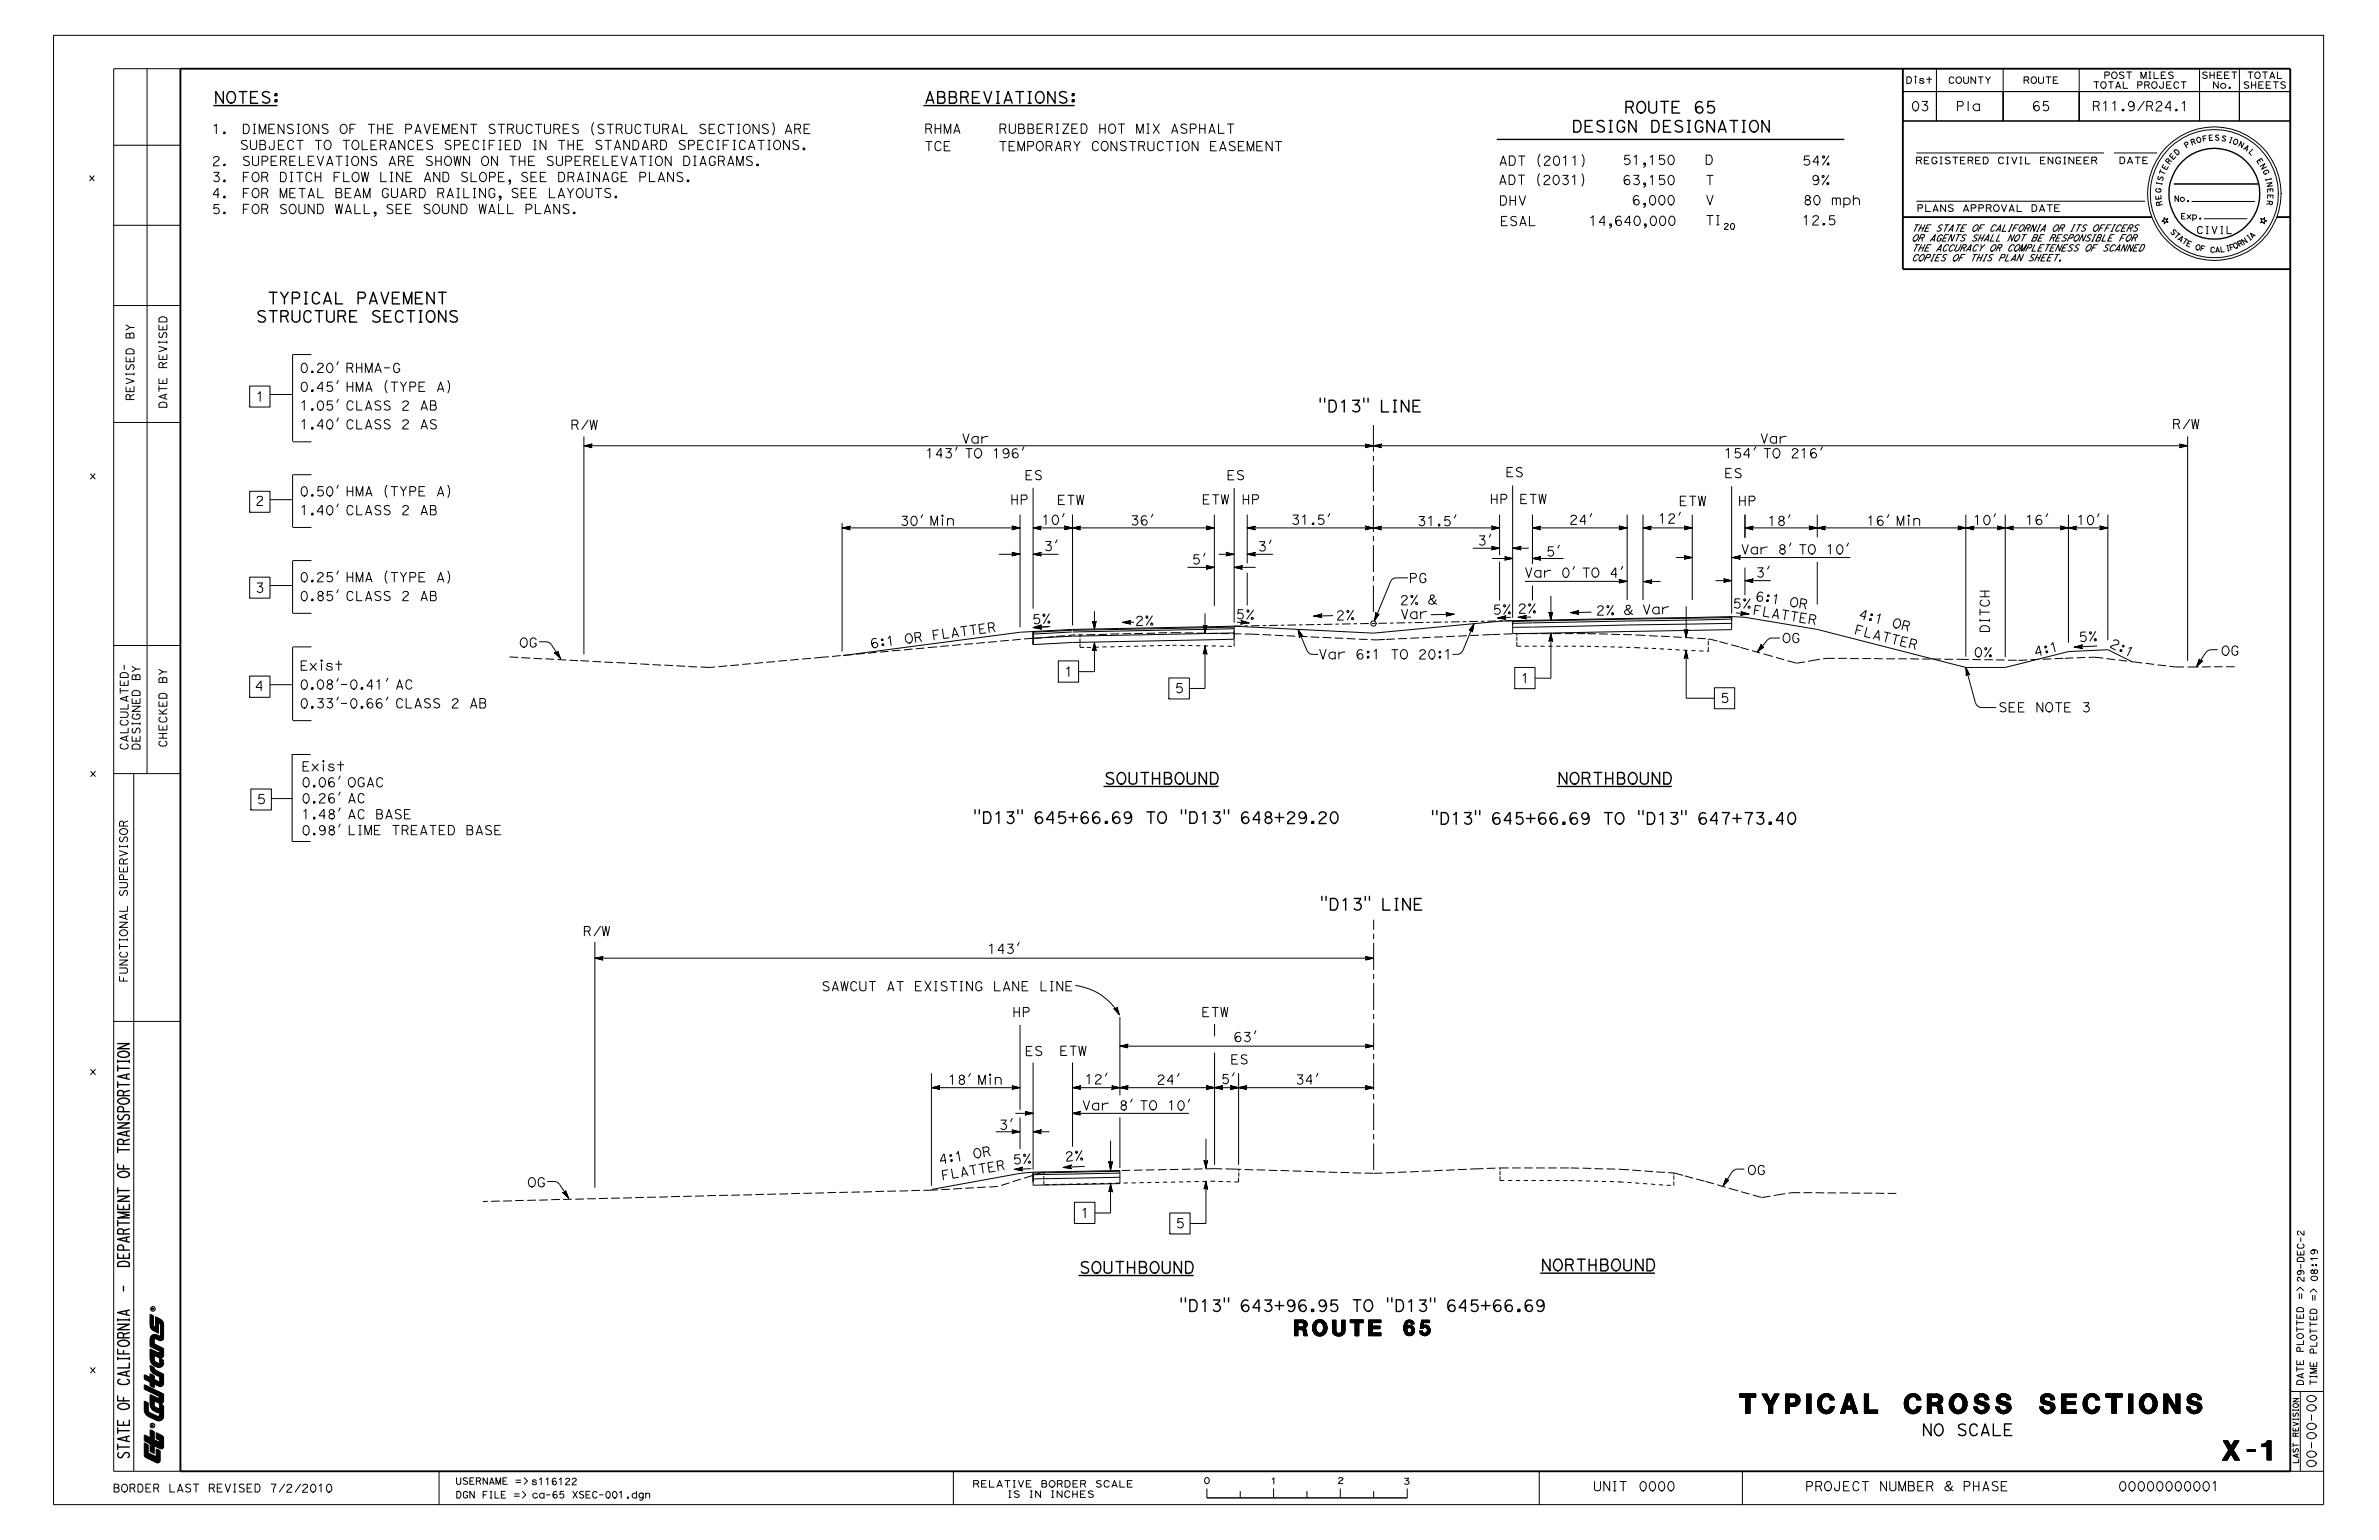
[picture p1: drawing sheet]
<svg xmlns="http://www.w3.org/2000/svg" width="432mm" height="279mm" viewBox="0 0 432 279" stroke-linecap="round" stroke-linejoin="round" font-family="sans-serif">
<defs><g id="words">
<g font-size="3.1">
<text x="315.7" y="256.4">TYPICAL CROSS SECTIONS</text>
<text x="403.4" y="264.9">X-1</text>
</g>
<text font-size="2.9" x="242.5" y="112.5" transform="rotate(-1 242.5 112.5)">2%</text>
<text font-size="2.6" x="234.9" y="242.4">ROUTE 65</text>
<text font-size="2" x="254.1" y="109.7" transform="rotate(-1 254.1 109.7)">2 % &amp;</text>
<g font-size="1.9">
<text x="38.8" y="18.7">NOTES:</text>
<text x="167.7" y="18.7">ABBREVIATIONS:</text>
<text x="285.2" y="24">DESIGN DESIGNATION</text>
<text x="294.7" y="20.6">ROUTE 65</text>
<text x="46.4" y="58.5">STRUCTURE SECTIONS</text>
<text x="48.5" y="55.1">TYPICAL PAVEMENT</text>
<text x="200.4" y="142.3">SOUTHBOUND</text>
<text x="176.6" y="149.4">&quot;D13&quot; 645+66.69 TO &quot;D13&quot; 648+29.20</text>
<text x="259.6" y="149.5">&quot;D13&quot; 645+66.69 TO &quot;D13&quot; 647+73.40</text>
<text x="195.9" y="231">SOUTHBOUND</text>
<text x="214" y="237.9">&quot;D13&quot; 643+96.95 TO &quot;D13&quot; 645+66.69</text>
<text x="348.7" y="260.5">NO SCALE</text>
<text x="23.5" y="264.8" transform="rotate(-90 23.5 264.8)">STATE OF CALIFORNIA - DEPARTMENT OF TRANSPORTATION</text>
</g>
<text font-size="1.7" x="193.3" y="210.7" transform="rotate(-4 193.3 210.7)">2 %</text>
<g font-size="1.6">
<text x="41.9" y="24.3">DIMENSIONS OF THE PAVEMENT STRUCTURES (STRUCTURAL SECTIONS) ARE</text>
<text x="167.9" y="83.1">143’ TO 196’</text>
<text x="46.3" y="91.8">2</text>
<text x="54.3" y="105.6">0.25’ HMA (TYPE A)</text>
<text x="318" y="111.4" transform="rotate(10 318 111.4)">F L A T T E R</text>
<text x="318.5" y="108.9" transform="rotate(10 318.5 108.9)">6 : 1</text>
<text x="325.6" y="110.2" transform="rotate(10 325.6 110.2)">R</text>
<text x="337.2" y="112.2" transform="rotate(14 337.2 112.2)">4 : 1</text>
<text x="344.2" y="114" transform="rotate(14 344.2 114)">R</text>
<text x="54.7" y="142.8">0.06’ OGAC</text>
<text x="235.1" y="196.7">34’</text>
<text x="181.3" y="205">3’</text>
<text x="171" y="214.1" transform="rotate(-10 171 214.1)">F L A T T E R</text>
</g>
<g font-size="1.5">
<text x="346.8" y="20.1">03</text>
<text x="354.9" y="20.1">Pla</text>
<text x="368.7" y="20.1">65</text>
<text x="379.7" y="20.1">R11.9/R24.1</text>
<text x="40.6" y="27.2">SUBJECT TO TOLERANCES SPECIFIED IN THE STANDARD SPECIFICATIONS.</text>
<text x="167.7" y="27.4">TCE</text>
<text x="167.7" y="24.2">RHMA</text>
<text x="176.6" y="27.4">TEMPORARY CONSTRUCTION EASEMENT</text>
<text x="179.2" y="24.2">RUBBERIZED HOT MIX ASPHALT</text>
<text x="294.4" y="29.9">51,150</text>
<text x="327.1" y="30">54%</text>
<text x="38.4" y="30.1">2.</text>
<text x="38.4" y="33">3.</text>
<text x="41.9" y="30.1">SUPERELEVATIONS ARE SHOWN ON THE SUPERELEVATION DIAGRAMS.</text>
<text x="42" y="35.9">FOR METAL BEAM GUARD RAILING, SEE LAYOUTS.</text>
<text x="42.1" y="33">FOR DITCH FLOW LINE AND SLOPE, SEE DRAINAGE PLANS.</text>
<text x="271.9" y="33.5">ADT (2031)</text>
<text x="294.4" y="33.5">63,150</text>
<text x="328.7" y="33.5">9%</text>
<text x="38.4" y="38.8">5.</text>
<text x="42" y="38.8">FOR SOUND WALL, SEE SOUND WALL PLANS.</text>
<text x="272.2" y="41">ESAL</text>
<text x="288.3" y="40.9">14,640,000</text>
<text x="296.1" y="37.2">6,000</text>
<text x="327" y="40.8">12.5</text>
<text x="327.2" y="37.2">80 mph</text>
<text x="54.3" y="67.6">0.20’ RHMA-G</text>
<text x="54.3" y="74.4">1.05’ CLASS 2 AB</text>
<text x="54.3" y="77.9">1.40’ CLASS 2 AS</text>
<text x="174.4" y="80.5">Var</text>
<text x="312.8" y="83.1">154’ TO 216’</text>
<text x="319.3" y="80.5">Var</text>
<text x="185.9" y="87.1">ES</text>
<text x="222.6" y="87.1">ES</text>
<text x="273.2" y="86.6">ES</text>
<text x="312.9" y="86.7">ES</text>
<text x="54.3" y="93.4">1.40’ CLASS 2 AB</text>
<text x="163.3" y="95.4">30’ Min</text>
<text x="183.3" y="91.5">HP</text>
<text x="189" y="95.2">10’</text>
<text x="205.1" y="95.3">36’</text>
<text x="225.3" y="91.5">HP</text>
<text x="234.3" y="95.2">31.5’</text>
<text x="257.2" y="95.4">31.5’</text>
<text x="270.4" y="91.4">HP</text>
<text x="284.8" y="95.2">24’</text>
<text x="300.9" y="94.9">12’</text>
<text x="315.4" y="91.7">HP</text>
<text x="338.7" y="95.4">16’ Min</text>
<text x="367.5" y="95.2">16’</text>
<text x="376.9" y="95.2">10’</text>
<text x="189.4" y="99.9">3’</text>
<text x="228.2" y="100">3’</text>
<text x="268.2" y="98.9">3’</text>
<text x="315.9" y="100.5">Var 8’ TO 10’</text>
<text x="46.3" y="107.5">3</text>
<text x="255.7" y="105.7">PG</text>
<text x="318.7" y="104.7">3’</text>
<text x="54.3" y="109">0.85’ CLASS 2 AB</text>
<text x="206" y="113.5" transform="rotate(-1 206 113.5)">2 %</text>
<text x="94.2" y="117.5">OG</text>
<text x="239.2" y="119.6">Var 6:1 TO 20:1</text>
<text x="323.4" y="116.6">OG</text>
<text x="336.4" y="115" transform="rotate(14 336.4 115)">F L A T T E R</text>
<text x="358.2" y="119.2">0%</text>
<text x="361.1" y="114.9" transform="rotate(-90 361.1 114.9)">DITCH</text>
<text x="369.3" y="119.2" transform="rotate(-14 369.3 119.2)">4 : 1</text>
<text x="377.3" y="116.4" transform="rotate(-3 377.3 116.4)">5 %</text>
<text x="382.7" y="117.3" transform="rotate(27 382.7 117.3)">2 : 1</text>
<text x="403.1" y="118.9">OG</text>
<text x="54.3" y="121.6">Exist</text>
<text x="213.2" y="125.7">5</text>
<text x="54.3" y="128.5">0.33’-0.66’ CLASS 2 AB</text>
<text x="312.2" y="127.5">5</text>
<text x="362.6" y="129.2">SEE NOTE 3</text>
<text x="54.7" y="139.9">Exist</text>
<text x="46.6" y="145.9">5</text>
<text x="54.7" y="145.7">0.26’ AC</text>
<text x="54.7" y="148.6">1.48’ AC BASE</text>
<text x="54.7" y="151.5">0.98’ LIME TREATED BASE</text>
<text x="149" y="179.8">SAWCUT AT EXISTING LANE LINE</text>
<text x="183.7" y="184.5">HP</text>
<text x="186" y="191.5">ES</text>
<text x="223.8" y="189">63’</text>
<text x="172" y="196.7">18’ Min</text>
<text x="196.8" y="196.7">12’</text>
<text x="209.9" y="196.7">24’</text>
<text x="223.2" y="193.1">ES</text>
<text x="95.7" y="215.4">OG</text>
<text x="183.8" y="211.2" transform="rotate(-3 183.8 211.2)">5 %</text>
<text x="317.1" y="213.1">OG</text>
<text x="213.3" y="222.8">5</text>
<text x="327.6" y="270.5">PROJECT NUMBER &amp; PHASE</text>
</g>
<g font-size="1.4">
<text x="401" y="45.8" transform="rotate(3 401 45.8)">C</text>
<text x="187.3" y="113.3" transform="rotate(-3 187.3 113.3)">5 %</text>
<text x="224.2" y="112.2" transform="rotate(3 224.2 112.2)">5 %</text>
<text x="275.4" y="111.3" transform="rotate(-2 275.4 111.3)">2 %</text>
<text x="158" y="117.6" transform="rotate(-8 158 117.6)">6 : 1</text>
<text x="167.4" y="116.4" transform="rotate(-8 167.4 116.4)">F L A</text>
<text x="173.1" y="115.6" transform="rotate(-8 173.1 115.6)">T T E R</text>
<text x="170.5" y="211.3" transform="rotate(-10 170.5 211.3)">4 : 1</text>
<text x="177.6" y="210.1" transform="rotate(-10 177.6 210.1)">R</text>
</g>
<g font-size="1.3">
<text x="24.3" y="72.7" transform="rotate(-90 24.3 72.7)">REVISED BY</text>
<text x="30.3" y="74.1" transform="rotate(-90 30.3 74.1)">DATE REVISED</text>
<text x="23.2" y="136.2" transform="rotate(-90 23.2 136.2)">CALCULATED-</text>
<text x="25.4" y="136.2" transform="rotate(-90 25.4 136.2)">DESIGNED BY</text>
<text x="30.2" y="135.7" transform="rotate(-90 30.2 135.7)">CHECKED BY</text>
<text x="23.1" y="178.2" transform="rotate(-90 23.1 178.2)">FUNCTIONAL SUPERVISOR</text>
<text x="20.4" y="270.7">BORDER LAST REVISED 7/2/2010</text>
</g>
<text font-size="1.2" x="398.6" y="42.4">CIVIL</text>
<g font-size="1.1">
<text x="345.8" y="15.2">Dist</text>
<text x="353.5" y="15.2">COUNTY</text>
<text x="367.1" y="15.2">ROUTE</text>
<text x="379.8" y="16">TOTAL PROJECT</text>
<text x="381.8" y="14.3">POST MILES</text>
<text x="399.5" y="14.2">SHEET</text>
<text x="401.5" y="16">No.</text>
<text x="407.1" y="16.1">SHEETS</text>
<text x="347.6" y="29.7">REGISTERED CIVIL ENGINEER</text>
<text x="347.8" y="38.4">PLANS APPROVAL DATE</text>
<text x="346.9" y="42">THE STATE OF CALIFORNIA OR ITS OFFICERS</text>
<text x="346.9" y="43.8">OR AGENTS SHALL NOT BE RESPONSIBLE FOR</text>
<text x="346.9" y="45.6">THE ACCURACY OR COMPLETENESS OF SCANNED</text>
<text x="346.9" y="47.4">COPIES OF THIS PLAN SHEET.</text>
<text x="418.1" y="232.7" transform="rotate(-90 418.1 232.7)">29-DE</text>
<text x="420.6" y="232.6" transform="rotate(-90 420.6 232.6)">08:19</text>
<text x="82.7" y="269.3">USERNAME =&gt; s1161</text>
<text x="176.5" y="269.8">RELATIVE BORDER SCALE</text>
<text x="82.7" y="271.8">DGN FILE =&gt;</text>
<text x="96.5" y="271.8">ca-65 XS</text>
<text x="182.7" y="271.7">IS IN INCHES</text>
</g>
<g font-size="1">
<text x="397.7" y="26.4" transform="rotate(-18 397.7 26.4)">R</text>
<text x="404.3" y="25.8" transform="rotate(16 404.3 25.8)">I</text>
<text x="407.1" y="27" transform="rotate(30 407.1 27)">A</text>
<text x="312.7" y="41.6">20</text>
<text x="242.7" y="269.2">2</text>
<text x="254.7" y="269.3">3</text>
</g>
<g font-size=".9">
<text x="393.7" y="29.9" transform="rotate(-52 393.7 29.9)">R</text>
<text x="394.4" y="29.1" transform="rotate(-47 394.4 29.1)">E</text>
<text x="396.8" y="26.9" transform="rotate(-32 396.8 26.9)">P</text>
<text x="398.7" y="26" transform="rotate(-15 398.7 26)">O</text>
<text x="399.8" y="25.7" transform="rotate(-10 399.8 25.7)">F</text>
<text x="403.1" y="25.5" transform="rotate(13 403.1 25.5)">S</text>
<text x="408" y="27.6" transform="rotate(43 408 27.6)">L</text>
<text x="409.5" y="29.2" transform="rotate(54 409.5 29.2)">E</text>
<text x="392.2" y="35.1" transform="rotate(-87 392.2 35.1)">G</text>
<text x="392.3" y="33.9" transform="rotate(-79 392.3 33.9)">I</text>
<text x="392.5" y="33" transform="rotate(-74 392.5 33)">S</text>
<text x="392.7" y="31.9" transform="rotate(-69 392.7 31.9)">T</text>
<text x="410.7" y="31" transform="rotate(65 410.7 31)">G</text>
<text x="411.1" y="32.2" transform="rotate(74 411.1 32.2)">I</text>
<text x="411.5" y="34.1" transform="rotate(87 411.5 34.1)">E</text>
<text x="411.6" y="35.2" transform="rotate(90 411.6 35.2)">E</text>
<text x="392.3" y="36.3" transform="rotate(-96 392.3 36.3)">E</text>
<text x="392.5" y="37.3" transform="rotate(-103 392.5 37.3)">R</text>
<text x="394.6" y="36.6">No.</text>
<text x="395.8" y="39.8">Exp.</text>
<text x="411.5" y="36.3" transform="rotate(96 411.5 36.3)">R</text>
<text x="393.8" y="42.1" transform="rotate(45 393.8 42.1)">S</text>
<text x="394.4" y="42.8" transform="rotate(39 394.4 42.8)">T</text>
<text x="395.9" y="44" transform="rotate(32 395.9 44)">T</text>
<text x="402" y="45.8">A</text>
<text x="406.4" y="44.9" transform="rotate(-29 406.4 44.9)">R</text>
<text x="408.7" y="43.4" transform="rotate(-43 408.7 43.4)">A</text>
<text x="417.1" y="265.6" transform="rotate(-90 417.1 265.6)">LAST REVISION</text>
</g>
<g font-size=".8">
<text x="395.1" y="28.3" transform="rotate(-43 395.1 28.3)">D</text>
<text x="393.2" y="31" transform="rotate(-65 393.2 31)">E</text>
<text x="395.2" y="43.4" transform="rotate(39 395.2 43.4)">A</text>
<text x="396.7" y="44.5" transform="rotate(27 396.7 44.5)">E</text>
<text x="399.3" y="45.5" transform="rotate(13 399.3 45.5)">F</text>
<text x="404.7" y="45.4" transform="rotate(-16 404.7 45.4)">F</text>
<text x="405.5" y="45.2" transform="rotate(-27 405.5 45.2)">O</text>
<text x="408.1" y="43.8" transform="rotate(-39 408.1 43.8)">I</text>
</g>
<text font-size=".7" x="404" y="45.6" transform="rotate(-12 404 45.6)">I</text>
<g font-size=".4">
<text x="28" y="237.7" transform="rotate(-90 28 237.7)">R</text>
<text x="27.9" y="258.9" transform="rotate(-90 27.9 258.9)">R</text>
</g>
</g></defs>
<g fill="none" stroke="#000" stroke-width=".18">
<path d="M9.7 6.4h412v266.6h-412zM26.7 12.5v127.9M32.7 12.5h-12.1v254.4h12.1M345.4 16.6h6.1v5.3h-6.1zM345.4 16.6h70.3M346.1 13.9h.4a.51 .51 0 0 1 .4 .8l-.3 .4h-.5zM347.7 14l.1-.1-.2-.1v.2h.1M348.9 18.4h.9l-.2 .4-.3 .2M350.2 13.9v1.2M351.5 16.6h12.1v5.3h-12.1zM351.5 12.5v9.4M353.8 14.2a.44 .44 0 0 1 .4-.3 .44 .44 0 0 1 .4 .3"/>
<path d="M355.5 15.1a.58 .58 0 0 0 .5-.6 .58 .58 0 0 0-.7-.5 .61 .61 0 0 0-.3 .7 .61 .61 0 0 0 .6 .4M356 19.2a.42 .42 0 0 0 .4-.4 .42 .42 0 0 0-.4-.4h-.7v1.7M356.4 13.9v.9M357.2 18.4v1.7M357.3 13.9v.9M358.6 13.9v1.2l-.9-1.2v1.2M359.1 13.9h.8M359.5 13.9v1.2M360.4 13.9l.4 .6 .5-.6M363.6 12.5v9.4M363.6 16.6h13.8v5.3h-13.8zM367.9 14.5a.3 .3 0 0 0 .3-.3 .3 .3 0 0 0-.3-.3h-.5v1.2"/>
<path d="M369.1 15.1a.58 .58 0 0 0 .5-.7 .58 .58 0 0 0-.7-.4l-.1 .1a.61 .61 0 0 0-.1 .7 .61 .61 0 0 0 .5 .3M370 18.6l-.3-.2a.65 .65 0 0 0-.6 .5v.6M370 13.9v.9M370.9 13.9v.9M371.4 13.9h.9M371.8 18.4h-.9v.8M371.8 13.9v1.2M373.4 13.9h-.7v1.2h.8M377.4 12.5v9.4M377.4 16.6h21.8v5.3h-21.8zM380 14.8h.9M380.5 14.8v1.2"/>
<path d="M380.7 19.2l.3-.3-.1-.4-.2-.1h-.7v1.7M381.8 18.7l.4-.3v1.7M381.8 16l.3-.1 .2-.4a.58 .58 0 0 0-.4-.7 .59 .59 0 0 0-.6 .6 .59 .59 0 0 0 .6 .6M382.6 13.7l.3-.3-.1-.3h-.8v1.1M382.7 14.8h.9M383.1 14.8v1.2M383.5 18.7l.4-.3v1.7M383.8 14.2a.58 .58 0 0 0 .4-.6 .58 .58 0 0 0-.6-.5 .62 .62 0 0 0-.3 .7 .62 .62 0 0 0 .6 .4M384 16l.5-1.2 .4 1.2M385.4 14.8v1.2h.8M385.5 13.1a.47 .47 0 0 0-.8 .3l.1 .1M386 13.1h.9"/>
<path d="M386.4 13.1v1.1M387.1 19.2l-.3 .2-.4-.2-.1-.3 .2-.4 .4-.1 .3 .3 .1 .3-.2 .3M388.5 15.4a.3 .3 0 0 0 .3-.3 .3 .3 0 0 0-.3-.3h-.5v1.2M388.6 14.2v-1.1l.5 1.1 .4-1.1v1.1M389.2 18.4l-1.2 1.7M389.8 15.4l.3-.2-.1-.3-.7-.1v1.2M390 13.1h.4M390.2 13.1v1.1M390.3 19.2l.4-.2-.1-.5-.3-.1h-.6v1.7M391 13.1v1.1h.8M391 16l.4-.2a.71 .71 0 0 0-.2-1 .59 .59 0 0 0-.7 .6 .59 .59 0 0 0 .6 .6M391.4 18.8a.53 .53 0 0 1 .5-.4 .53 .53 0 0 1 .5 .4"/>
<path d="M392.7 14.8v1M393 13.1h-.7v1.1h.8M394 19.5h-1l.8-1.1h.1v1.7M394 14.8h-.7v1.2h.8M394.4 13.1a.48 .48 0 0 0-.8 .3l.1 .1M394.7 15.1l.2-.3h.3l.2 .3M395.9 14.8h.9M396.1 18.7l.4-.3v1.7M396.3 14.8v1.2M399.2 16.6h7.3v5.3h-7.3zM399.2 12.5v9.4M400.6 13.1a.47 .47 0 0 0-.8 .3l.1 .1"/>
<path d="M401.1 13.1v1.1M401.9 13.1v1.1M402.6 14.8v1.2l-.8-1.2v1.2M403.2 13.1h-.8v1.1h.9M404.6 13.1h-.8v1.1h.8M405.1 13.1h.9M405.5 13.1v1.1M406.5 16.6h9.2v5.3h-9.2zM406.5 12.5v9.4M408 13.1h.9M408.1 14.9a.47 .47 0 0 0-.7 .3l.1 .1M408.5 13.1v1.1"/>
<path d="M408.7 14.8v1.2M409.4 14.8v1.2M409.8 14.2h.1a.58 .58 0 0 0 .3-.7l-.1-.4a.58 .58 0 0 0-.8 .5 .58 .58 0 0 0 .6 .6M410.7 13.1h.8M410.8 14.8h-.8v1.2h.8M411.1 13.1v1.1M412 14.2l.4-1.1 .5 1.1M412.1 14.8h-.8v1.2h.8M412.1 13.9h.6M412.6 14.8h.9M413.1 14.8v1.2M413.4 13.1v1.1h.7"/>
<path d="M414.8 14.9a.47 .47 0 0 0-.8 .3l.1 .1M16.3 31.9l.8 .9M17.1 31.9l-.8 .9M20.6 26.4h12.1M38.8 28.7v-.1a.58 .58 0 0 1 1 .1M38.8 31.3h.9l-.3 .5-.3 .1M38.8 22.8l.5-.3v1.7M39.7 35.3h-1l.8-1.1 .1 1.7M39.7 37.1h-.8l-.1 .8M40.6 24.2h.3v-.3h-.3l.1 .3M40.6 30h.3v-.2h-.3l.1 .2M40.6 35.9h.3v-.3h-.3l.1 .3"/>
<path d="M44.2 22.5h.5a.95 .95 0 0 1 .5 .9 .95 .95 0 0 1-.5 .8h-.5zM44.8 25.6l-.2-.1h-.6l-.2 .2 .2 .4M45.1 31.3h-.9v1.7M45.1 34.2h-.9v1.7M45.1 37.1h-.9v1.7M45.2 28.5a.81 .81 0 0 0-1 .1l.1 .4M45.4 25.5v1.2M45.8 28.3v1.4M46 22.5h.4M46.2 22.5v1.7M46.4 33a.86 .86 0 0 0 .6-.9 .86 .86 0 0 0-.7-.8 .87 .87 0 0 0-.6 .9 .87 .87 0 0 0 .8 .8M46.4 38.8a.86 .86 0 0 0 .7-.9 .86 .86 0 0 0-.8-.8 .88 .88 0 0 0-.6 .9 .88 .88 0 0 0 .8 .8"/>
<path d="M46.5 35.8l-.1 .1a.86 .86 0 0 1-.7-1 .86 .86 0 0 1 .9-.7 .94 .94 0 0 1 .4 .9 .94 .94 0 0 1-.6 .8M46.6 25.5v1.2M46.9 28.3v1.4M47.1 24.2v-1.7l.5 1.7 .6-1.7v1.7M47.9 26.2a.4 .4 0 0 0 .2-.4 .4 .4 0 0 0-.3-.3h-.6v1.7h.7M48.2 29.2a.45 .45 0 0 0 .4-.4 .45 .45 0 0 0-.4-.5h-.6v1.7M48.2 32.1l.3-.1 .1-.3-.1-.3-.3-.1h-.7v1.7M48.2 35l.4-.4-.1-.3-.2-.1h-.8v1.7M48.2 37.9l.4-.4-.1-.3-.3-.1h-.7v1.7M49.8 25.5v1.3M49.8 22.5h-1v1.7h1M50.2 28.3h-1v1.7h1.1"/>
<path d="M50.9 35.9v-1.7l.6 1.7 .5-1.7v1.7M50.9 31.3h.6a.94 .94 0 0 1 .5 .8 .94 .94 0 0 1-.6 .9h-.5zM51.5 25.5h-1v1.7h1.1M51.5 22.5v1.7l-1-1.7v1.7M51.6 29.2h.1a.43 .43 0 0 0 .3-.5 .43 .43 0 0 0-.4-.4h-.7v1.7M51.9 37.2l-.4-.1-.4 .1-.2 .1 .2 .4M52.3 25.8l.3-.3h.3l.4 .3M52.7 31.3h.4M52.9 31.3v1.7M53.1 38.8a.87 .87 0 0 0 .7-.9 .87 .87 0 0 0-.7-.8 .87 .87 0 0 0-.6 .9 .87 .87 0 0 0 .7 .8M53.2 22.7a.54 .54 0 0 0-.7-.2 .54 .54 0 0 0-.2 .6v.1M53.6 28.3h-1v1.7h1"/>
<path d="M53.6 34.2h-1v1.7h1M53.8 31.3h1.2M53.9 25.5h1.1M54 22.5h.4M54.2 22.5v1.7M54.3 34.2h1.1M54.3 37.1v1.3M54.3 28.3v1.7h1M54.4 31.3v1.7M54.5 25.5v1.7M54.8 34.2v1.7M55.4 37.1v1.3"/>
<path d="M55.6 31.6l.4-.3 .5 .1 .1 .2M55.6 24.2h.3l.3-.4a.97 .97 0 0 0-.4-1.2l-.1-.1a.86 .86 0 0 0-.7 .9 .86 .86 0 0 0 .7 .8M55.9 35.9l.6-1.7 .5 1.7M56.9 28.3h-1v1.7h1.1M57 37.1v1.7l-1.1-1.7v1.7M57.2 31.3v1.7M57.3 25.5h1.1M57.6 28.3l.6 1.7 .5-1.7M57.6 37.1a.91 .91 0 0 1 1 .5 .91 .91 0 0 1-.3 1.1l-.7 .1zM57.7 34.2v1.7h1M57.8 25.5v1.7M57.8 22.5v1.7l-1-1.7v1.7"/>
<path d="M58.2 31.3v1.7M59.3 30l.6-1.7 .5 1.7M59.5 22.7a.54 .54 0 0 0-.6-.2 .54 .54 0 0 0-.3 .6l.1 .1M59.5 27.1a.8 .8 0 0 1-.7-.5 .8 .8 0 0 1 .2-.9l.3-.2a.86 .86 0 0 1 .8 .7 .86 .86 0 0 1-.6 1M60.9 37.1l.3 1.7 .3-1.7 .4 1.7 .3-1.7M61 28.3h1.1M61.5 28.3v1.7M61.7 31.3h-1.1v1.7M61.8 34.9l.2-.3-.2-.3-.8-.1v1.7h.7M62.3 25.5h1.1M62.3 24.2a.86 .86 0 0 0 .7-.8 .86 .86 0 0 0-.7-.9 .88 .88 0 0 0-.6 .9 .88 .88 0 0 0 .7 .8M62.4 31.3v1.7h1"/>
<path d="M62.7 38.8l.5-1.7 .6 1.7M62.8 28.3h.4M62.8 25.5v1.7M63 28.3v1.7M63.6 34.2h-.9v1.7h1M64.3 35.9l.6-1.7 .6 1.7M64.4 37.1v1.7h1M64.5 30a.9 .9 0 0 0 .3-1.5 .64 .64 0 0 0-.7 0 .64 .64 0 0 0-.3 .6v.2a.78 .78 0 0 0 .6 .7h.1M64.5 22.5h-1v1.7M64.5 33a.86 .86 0 0 0 .7-.9 .86 .86 0 0 0-.7-.8 .87 .87 0 0 0-.6 .9 .87 .87 0 0 0 .7 .8M64.6 27.1l-.1 .1a.86 .86 0 0 1-.6-1 .86 .86 0 0 1 .8-.7 .92 .92 0 0 1 .5 .9 .92 .92 0 0 1-.7 .8M65.6 31.3l.3 1.7 .3-1.7 .4 1.7 .3-1.7"/>
<path d="M65.7 25.5v1.7h1M66 35.9v-1.7l.6 1.7 .6-1.7v1.7M66.1 37.1v1.7h1M66.7 28.3v1.7l-1.1-1.7v1.7M66.9 22.5h1.1M67.4 22.5v1.7M68.3 28.5a.81 .81 0 0 0-1 .1l.2 .4M68.3 25.5h-1v1.7h1.1M68.6 22.5v1.7M69.1 31.3v1.7h1M69.5 34.5l.3-.3h.3l.4 .3M69.6 22.5v1.7"/>
<path d="M69.7 26.3a.42 .42 0 0 0 .4-.4 .42 .42 0 0 0-.4-.4h-.7v1.7M70.6 30l.6-1.7 .6 1.7M70.7 27.2l.6-1.7 .5 1.7M70.8 31.3h.5M71.1 31.3v1.7M71.1 34.2v1.3M71.3 37.2l-.5-.1-.4 .1-.1 .3 .1 .2M71.3 22.5h-1v1.7h1M72.2 34.2v1.3M72.7 35.9l.6-1.7 .6 1.7M72.9 37.1h-1v1.7h1.1M73 29.2l.2-.1a.48 .48 0 0 0 .1-.6l-.3-.2h-.7v1.7"/>
<path d="M73.1 31.3v1.7l-1.1-1.7v1.7M73.5 25.5v1.7l-1.1-1.7v1.7M74.1 25.8l.4-.3h.3l.3 .3M74.3 23.4l.2-.1 .2-.2-.1-.4-.2-.2h-.8v1.7M74.6 37.1h-1v1.7h1.1M74.7 31.3h-1v1.7h1M75 28.3h-1v1.7h1.1M75.1 35a.42 .42 0 0 0 .4-.4 .42 .42 0 0 0-.4-.4h-.7v1.7M75.3 24.2l.6-1.7 .5 1.7M76.1 34.2h.8a1.08 1.08 0 0 1-.1 1.6l-.7 .1zM76.7 25.5h-.9v1.7h1M77 22.5l.5 1.7 .6-1.7"/>
<path d="M77 33l.6-1.7 .6 1.7M78 37.2l-.5-.1-.4 .1-.1 .3 .2 .2M78.4 28.5l-.4-.2-.5 .2-.1 .2 .1 .3M78.4 25.6l-.1-.1a.54 .54 0 0 0-.8 .5l.1 .1M79.1 28.3v1.7M79.2 38.8h.1a.79 .79 0 0 0 .5-.9l-.1-.5a.59 .59 0 0 0-.8-.3 .59 .59 0 0 0-.4 .6l.2 .8 .1 .2 .5 .1M79.7 22.5h-1v1.7h1M79.8 31.3v1.7l-1.1-1.7v1.7M80.1 28.3v1.7M80.2 35a.42 .42 0 0 0 .4-.4 .42 .42 0 0 0-.4-.4h-.7v1.7M80.3 37.1v1.3M80.3 24.2v-1.7l.6 1.7 .6-1.7v1.7"/>
<path d="M80.4 31.3h.6a.94 .94 0 0 1 .5 .8 .94 .94 0 0 1-.6 .9h-.5zM81.2 35.9l.5-1.7 .6 1.7M81.3 30a.9 .9 0 0 0 .4-1.5l-.1-.1a.53 .53 0 0 0-.8 .3 .8 .8 0 0 0-.1 .9 .8 .8 0 0 0 .7 .4M81.4 37.1v1.3M81.8 25.6l-.3-.1a.52 .52 0 0 0-.7 .2l.2 .4M82.4 28.3l.3 1.7 .3-1.7 .4 1.7 .3-1.7M83 34.2h.4M83 22.5h-.9v1.7h1M83.1 37.1v1.7l-1.1-1.7v1.7M83.2 26.3a.42 .42 0 0 0 .4-.4 .42 .42 0 0 0-.4-.4h-.7v1.7M83.2 34.2v1.7M83.7 37.1h.6a.96 .96 0 0 1-.1 1.7h-.5z"/>
<path d="M84.2 34.2v1.7h1M84.8 31.4a.57 .57 0 0 0-1 .3l.1 .2M84.8 22.5v1.7l-1.1-1.7v1.7M85.2 25.5h-1.1v1.7h1.1M85.2 28.3v1.7l-1.1-1.7v1.7M85.4 22.5h1.2M85.5 31.3v1.7h1M85.9 25.8l.4-.3h.3l.3 .3M85.9 34.2h.4M86 22.5v1.7M86.1 34.2v1.7M87 37.1l.2 1.7 .4-1.7 .3 1.7 .3-1.7"/>
<path d="M87.7 33a.86 .86 0 0 0 .6-.9 .86 .86 0 0 0-.7-.8 .87 .87 0 0 0-.6 .9 .87 .87 0 0 0 .7 .8M87.7 25.5h.3M87.8 25.5v1.7M88 30a.9 .9 0 0 0 .4-1.5 .64 .64 0 0 0-.7 0 .64 .64 0 0 0-.3 .6v.2a.78 .78 0 0 0 .5 .7h.2M88.1 34.2v1.7l-1-1.7v1.7M88.7 38.8l.6-1.7 .6 1.7M88.8 34.5l.3-.3h.4l.3 .3M89.5 32.1a.42 .42 0 0 0 .4-.4 .42 .42 0 0 0-.4-.4h-.7v1.7M89.8 22.7l-.3-.2a.54 .54 0 0 0-.7 .5l.2 .2M89.8 25.5h-1v1.7M90.3 28.3v1.7l-1.1-1.7v1.7M90.4 22.5h1.2"/>
<path d="M90.5 37.1v1.7h1M90.6 25.5h.4M90.8 25.5v1.7M91 22.5v1.7M91.5 31.3h-1v1.7h1M92.1 37.1v1.7h1.1M92.6 28.3h1.1M92.7 25.5h-1v1.7h1.1M92.8 23.4l.4-.3a.42 .42 0 0 0-.4-.6h-.7v1.7M93.1 28.3v1.7M93.4 25.5h.6a.94 .94 0 0 1 .1 1.6l-.7 .1zM93.8 22.5v1.3"/>
<path d="M94 34.3a.56 .56 0 0 0-.7-.1 .56 .56 0 0 0-.3 .5l.1 .1M94.3 28.3v1.7M94.9 22.5v1.3M95.3 28.3v1.7M95.6 22.9l.1-.2 .3-.2 .5 .2 .1 .2M95.6 34.2h-1v1.7h1.1M95.7 31.4l-.3-.1a.54 .54 0 0 0-.7 .4l.2 .2M96.2 38a.45 .45 0 0 0 .3-.7l-.3-.2h-.7v1.7M96.9 25.5h.4M97 28.3h-1.1v1.7h1.1M97.1 25.5v1.7M97.2 37.1v1.7h1"/>
<path d="M97.2 22.5h1.1M97.3 34.2h-1v1.7h1M97.3 31.3h-.9v1.7h1M97.7 22.5v1.7M98.8 38.8l.6-1.7 .5 1.7M98.8 22.5v1.3M99 31.3h-.9v1.7h1M99.1 25.5v1.7l-1.1-1.7v1.7M99.7 34.2v1.7h1M99.9 22.5v1.3M100.4 28.5l-.5-.2-.4 .2-.2 .3 .2 .2M101 28.3v1.4"/>
<path d="M101.2 23.4l.3-.1 .1-.3-.1-.3-.3-.2h-.7v1.7M101.3 35.9l.6-1.7 .6 1.7M101.4 25.5h1.1M101.4 31.3h.8a1.09 1.09 0 0 1 .1 1.4l-.3 .3h-.6zM101.6 37.1v1.7l-1.1-1.7v1.7M102 25.5v1.7M102.1 28.3v1.4M103 34.2l.5 .8 .6-.8M103.1 25.5v1.7M103.2 37.2l-.4-.1-.5 .1-.1 .1 .1 .4M103.2 22.5h-1v1.7h1.1M103.4 29.2l.3-.3v-.4l-.3-.2h-.7v1.7"/>
<path d="M103.8 32.1l.3-.1v-.6l-1-.1v1.7M104.1 25.5v1.7M104.8 33l.5-1.7 .6 1.7M104.9 22.7a.54 .54 0 0 0-.6-.2 .54 .54 0 0 0-.3 .6l.1 .1M105.3 35.8l-.1 .1a.86 .86 0 0 1-.6-1 .86 .86 0 0 1 .8-.7 .94 .94 0 0 1 .5 .9 .94 .94 0 0 1-.7 .8M105.3 28.3h-.9v1.7h1M105.8 25.5h-1v1.7h1.1M106.4 34.2v1.3M106.6 31.3h.4M106.7 29.2l.4-.3-.1-.4-.3-.2h-.7v1.7M106.8 31.3v1.7M107.5 34.2v1.3"/>
<path d="M107.8 22.2l-.4 .9 .1 .8 .3 .6M108.1 34.2h1.1M108.6 34.2v1.7M108.7 28.3h-1v1.7h1.1M108.8 31.3v1.7l-1.1-1.7v1.7M109.2 25.6l-.3-.1h-.6l-.1 .3 .1 .3M109.4 33l.6-1.7 .5 1.7M109.5 28.3v1.7h1M109.5 22.7l-.5-.2-.4 .2v.4l.1 .1M109.8 25.5h1.2M110.2 22.5h1.1M110.4 25.5v1.7"/>
<path d="M110.8 22.5v1.7M110.8 34.3l-.6-.1-.4 .2v.3l.1 .1M111.2 31.6l.1-.2 .3-.1 .4 .1 .2 .2M111.5 27.2l.6-1.7 .5 1.7M112.1 28.3h-1v1.7h1.1M112.6 23.4l.2-.1 .2-.3-.2-.3-.2-.2h-.7v1.7M112.8 28.3l.5 1.7 .6-1.7M113.6 22.5v1.3M113.8 31.3h-1v1.7h1M114.3 25.5v1.7l-1.1-1.7v1.7M114.4 30l.6-1.7 .5 1.7M114.7 22.5v1.3"/>
<path d="M114.9 25.5h.6a.99 .99 0 0 1-.1 1.7h-.5zM115.3 22.9l.5-.4 .4 .2 .1 .2M116.1 28.3h1.1M116.6 27.2l.5-1.7 .6 1.7M116.7 28.3v1.7M116.8 32.1a.43 .43 0 0 0 .4-.4 .43 .43 0 0 0-.3-.4h-.8v1.7M116.9 22.5h1.1M117.5 22.5v1.7M117.9 31.3v1.7h1M117.9 28.3h.4M118.1 28.3v1.7M118.6 22.5v1.3"/>
<path d="M118.9 26.3l.4-.4-.1-.3-.2-.1h-.8v1.7M119.5 33l.5-1.7 .6 1.7M119.6 30a.87 .87 0 0 0 .6-.8 .87 .87 0 0 0-.6-.9 .86 .86 0 0 0-.7 .9 .86 .86 0 0 0 .8 .8M119.7 22.5v1.3M119.9 25.5h.8a1.09 1.09 0 0 1 0 1.5l-.8 .2zM121 23.4l.3-.1a.45 .45 0 0 0-.3-.8h-.7v1.7M121.8 28.3v1.7l-1-1.7v1.7M122 24.2l.5-1.7 .6 1.7M122.2 31.3v1.7l-1-1.7v1.7M123.7 22.5v1.7h1M123.9 31.4a.54 .54 0 0 0-.7-.1 .54 .54 0 0 0-.2 .6M124.1 28.3h.6a.96 .96 0 0 1 0 1.7h-.6z"/>
<path d="M124.3 25.6l-.1-.1a.68 .68 0 0 0-.9 .3l.2 .3M125.7 26.3l.3-.2v-.4l-.2-.2h-.8v1.7M125.9 28.3h.4M126.1 28.3v1.7M127.1 30l.5-1.7 .6 1.7M127.6 25.5h-1v1.7h1.1M128 22.7a.54 .54 0 0 0-.6-.2 .54 .54 0 0 0-.3 .6l.1 .1M128.4 25.8l.3-.3h.4l.3 .3M128.8 28.7l.1-.2 .4-.2 .3 .1 .2 .3M129.7 22.5h-1v1.7h1.1M130.1 25.5h.4M130.3 25.5v1.7"/>
<path d="M130.5 22.9l.1-.2 .3-.2 .4 .2 .2 .2M131.1 29.2l.2-.1a.48 .48 0 0 0 .1-.6l-.3-.2h-.7v1.7M132.1 22.5h1.1M132.1 30l.6-1.7 .5 1.7M132.3 25.5h-1v1.7M132.6 22.5v1.7M133.1 25.5h.4M133.3 25.5v1.7M133.7 30v-1.7l.6 1.7 .6-1.7v1.7M133.9 22.5h.4M134.1 22.5v1.7M134.3 25.8l.3-.3h.4l.3 .3"/>
<path d="M135.5 24.2a.87 .87 0 0 0 .7-.8 .87 .87 0 0 0-.7-.9 .87 .87 0 0 0-.6 .9 .87 .87 0 0 0 .7 .8M135.9 27.2l.6-1.7 .5 1.7M136.5 28.5l-.5-.2-.4 .2-.1 .3 .2 .2M137.6 25.5h1.1M137.8 22.5v1.7l-1.1-1.7v1.7M138.2 25.5v1.7M139.4 25.5h.4M139.4 22.7l-.6-.2-.3 .2-.1 .4 .1 .1M139.6 25.5v1.7M140.2 22.3a1.96 1.96 0 0 1 0 2.2M141.1 27.1l-.1 .1a.86 .86 0 0 1-.6-1 .86 .86 0 0 1 .8-.7 .92 .92 0 0 1 .5 .9 .92 .92 0 0 1-.7 .8M142.6 24.2l.5-1.7 .6 1.7"/>
<path d="M143.3 25.5v1.7l-1.1-1.7v1.7M144.9 25.6l-.3-.1h-.6l-.1 .2 .1 .4M144.9 23.4l.3-.1a.45 .45 0 0 0-.3-.8h-.6v1.7M146.9 22.5h-1v1.7h1.1M168 25.7h1.1M168.6 25.7v1.7M168.7 23.3l.4-.2-.1-.5-.3-.1h-.7v1.7M169.7 22.5v1.7M169.8 26l.3-.3h.5l.2 .3M170.8 22.5v1.7M171.4 24.2v-1.7l.6 1.7 .6-1.7v1.7M172.4 25.7h-1v1.7h1"/>
<path d="M173.1 24.2l.6-1.7 .5 1.7M181.5 25.7h1.1M182.1 25.7v1.7M182.2 23.3l.4-.3-.1-.4-.3-.1h-.7v1.7M183.2 22.5v1.3M184.1 25.7h-.9v1.7h1M184.3 22.5v1.3M184.8 27.4v-1.7l.6 1.7 .5-1.7v1.7M185.7 23.3a.43 .43 0 0 0 .2-.5 .43 .43 0 0 0-.4-.3h-.6v1.7h.7M187.2 26.5a.42 .42 0 0 0 .4-.4 .42 .42 0 0 0-.4-.4h-.7v1.7M187.3 23.3l.3-.2a.45 .45 0 0 0-.4-.6h-.6v1.7h.7M188.8 27.3a.63 .63 0 0 1-.7-.5 .81 .81 0 0 1 .8-1.1h.1a1.01 1.01 0 0 1-.3 1.7"/>
<path d="M189.3 22.5h-1.1v1.7h1.1M190.6 26.5a.4 .4 0 0 0 .4-.4 .4 .4 0 0 0-.4-.4h-.7v1.7M190.6 23.3l.3-.1v-.6l-1-.1v1.7M191.6 27.4l.5-1.7 .6 1.7M191.7 22.5h.4M191.9 22.5v1.7M192.9 22.5h1.1l-1.1 1.7h1.1M194 26.5l.3-.4-.1-.3-.2-.1h-.8v1.7M194.9 25.7l.6 .8 .5-.8M195.5 22.5h-1v1.7h1.1M196.2 22.5h.6a.99 .99 0 0 1 .1 1.7h-.7zM198.4 26l.3-.3h.5l.2 .3"/>
<path d="M199.6 22.5v1.7M200.6 22.5v1.7M200.6 27.3a.63 .63 0 0 1-.7-.5 .81 .81 0 0 1 .8-1.1h.1a1.01 1.01 0 0 1-.3 1.7M201.8 24.2a.86 .86 0 0 0 .7-.9 .86 .86 0 0 0-.7-.8 .88 .88 0 0 0-.6 .9 .88 .88 0 0 0 .7 .8M202.7 25.7v1.7l-1-1.7v1.7M203 22.5h1.1M203.6 22.5v1.7M204.4 25.8l-.2-.1a.72 .72 0 0 0-.9 .3l.2 .3M205 25.7h1.1M205.6 25.7v1.7M206.3 24.2v-1.7l.6 1.7 .6-1.7v1.7M207.4 26.5a.4 .4 0 0 0 .4-.4 .4 .4 0 0 0-.4-.4h-.7v1.7"/>
<path d="M208.2 22.5h.4M208.3 25.7v1.2M208.4 22.5v1.7M209.3 22.5l1.1 1.7M209.4 25.7v1.2M210.2 26l.3-.3h.4l.2 .3M210.4 22.5l-1.1 1.7M211.7 25.7h1.2M212.3 25.7v1.7M212.7 24.2l.5-1.7 .6 1.7M213.6 25.7h.4M213.8 25.7v1.7"/>
<path d="M215.3 27.3a.83 .83 0 0 1-.7-.9 .83 .83 0 0 1 .8-.7 .92 .92 0 0 1 .5 .9 .92 .92 0 0 1-.7 .8M215.4 22.6a.54 .54 0 0 0-.7-.1 .54 .54 0 0 0-.3 .6h.1M216.7 23.3a.42 .42 0 0 0 .4-.4 .42 .42 0 0 0-.4-.4h-.7v1.7M217.4 25.7v1.7l-1-1.7v1.7M217.7 22.5v1.7M218.7 22.5v1.7M219.4 24.2l.6-1.7 .5 1.7M220.7 25.7h-1v1.7h1.1M221.2 22.5v1.7h1M221.4 27.4l.6-1.7 .5 1.7M222.8 22.5h1.1M223.4 22.5v1.7"/>
<path d="M224.1 25.8l-.1-.1a.68 .68 0 0 0-.9 .3l.1 .3M225.7 25.7h-.9v1.7h1M226.4 27.4v-1.7l.6 1.7 .6-1.7v1.7M229.1 25.7h-1v1.7h1.1M230.9 25.7v1.7l-1.1-1.7v1.7M231.5 25.7h1.1M232.1 25.7v1.7M272.2 33.5l.6-1.7 .5 1.7M272.3 30l.6-1.7 .5 1.7M272.4 35.5h.6l.3 .2a.95 .95 0 0 1 .1 1.1 .95 .95 0 0 1-1 .4zM272.4 29.6h.9M273.5 39.3h-1v1.7h1.1"/>
<path d="M273.9 31.8h.6a.94 .94 0 0 1 .5 .8 .94 .94 0 0 1-.6 .9h-.5zM274 28.3h.6a1.04 1.04 0 0 1 .3 1.4l-.3 .3h-.6zM274.1 35.5v1.7M274.1 36.4h1M275.1 35.5v1.7M275.2 39.4l-.3-.1a.54 .54 0 0 0-.7 .4l.2 .2M275.6 31.8h1.1M275.7 28.3h1.1M275.7 35.5l.6 1.7 .6-1.7M276.2 31.8v1.7M276.2 28.3v1.7M277.6 39.3v1.7h1"/>
<path d="M279.4 31.5a2.1 2.1 0 0 0 0 2.2M279.5 28l-.3 .9v.7l.3 .6M280.3 32.2l.2-.4h.5l.3 .4M280.3 28.7a.48 .48 0 0 1 .6-.4 .48 .48 0 0 1 .3 .6v.1a1.48 1.48 0 0 0-.9 1h1M282.5 33.5a.89 .89 0 0 1-.5-1.4l.3-.3h.3a.96 .96 0 0 1-.2 1.7M282.5 30h.1a.93 .93 0 0 0 .5-.9 .93 .93 0 0 0-.6-.8 .89 .89 0 0 0-.6 .9 .89 .89 0 0 0 .7 .8M283.7 31.8h.9l-.2 .4-.4 .2M283.8 28.6l.4-.3v1.7M285.4 32.1l.4-.3v1.7M285.5 28.6l.4-.3v1.7M287.1 31.5a2.03 2.03 0 0 1 0 2.3M287.2 28l.3 .9v.7l-.3 .6"/>
<path d="M288.7 39.5l.5-.3v1.7M294.2 39.3a.68 .68 0 0 0-.8 .1 .68 .68 0 0 0-.1 .9M295.7 31.9a.6 .6 0 0 0-.9 .3v.7M295.8 28.2h-.8l-.1 .8M296.5 31.8h1l-.2 .4-.4 .2M296.6 28.5l.4-.3v1.7M297.4 35.6l-.4-.1a.78 .78 0 0 0-.5 1M299.5 28.5l.4-.3v1.7M299.5 32.2l.4-.4v1.7M300 37.1v.1a.92 .92 0 0 1-.6-.9 .92 .92 0 0 1 .6-.8 .94 .94 0 0 1 .5 .8 .94 .94 0 0 1-.5 .9M301.7 37.1a.87 .87 0 0 1-.7-.8 .87 .87 0 0 1 .7-.8 .97 .97 0 0 1 .5 .8 .97 .97 0 0 1-.6 .9M302.1 28.2h-.9v.8"/>
<path d="M302.1 31.8h-.9v.8M303.3 29.9l.4-.2a1.21 1.21 0 0 0-.1-1.4 .61 .61 0 0 0-.7 .1 .61 .61 0 0 0-.2 .7l.2 .6 .5 .2M303.3 33.5h.1a1.01 1.01 0 0 0 .2-1.5 .61 .61 0 0 0-.7 0 .61 .61 0 0 0-.2 .8l.3 .6 .4 .1M303.4 37.1l-.1 .1a.92 .92 0 0 1-.6-.9 .92 .92 0 0 1 .7-.8 .98 .98 0 0 1-.1 1.7M309.7 28.1h.6a.96 .96 0 0 1-.1 1.7h-.5zM309.8 35.5l.6 1.6 .5-1.6M309.8 31.8h1.1M309.8 39.1h1.1M310.4 31.8v1.7M310.4 39.1v1.7M311.6 39.1h.4M311.8 39.1v1.7"/>
<path d="M327.5 39.4l.4-.3v1.7M328.4 28.3h-.8l-.1 .8M328.5 35.8a.45 .45 0 0 1-.3 .4 .45 .45 0 0 1-.5-.2v-.3l.4-.2 .3 .1 .1 .3M329 39.5a.55 .55 0 0 1 .5-.4 .55 .55 0 0 1 .6 .4M329.8 32.7l-.4 .1-.2-.1-.2-.5 .2-.3 .3-.1 .4 .2a.48 .48 0 0 1-.1 .7M329.8 37.1a.88 .88 0 0 1-.7-.7 .88 .88 0 0 1 .4-.9h.2a.91 .91 0 0 1 .7 .8 .91 .91 0 0 1-.6 .9M330.1 29.4h-1l.7-1.1 .1 1.7M330.9 32.2a.2 .2 0 0 0 .2-.2 .2 .2 0 0 0-.2-.2l-.2 .3 .3 .1M331 28.6h.2v-.2l-.3-.1-.1 .2 .3 .1M331.9 31.8l-1.1 1.7M332 28.3l-1.2 1.7M333 39.1h-.9l-.1 .8"/>
<path d="M336.4 35.5v1.6M345.4 21.9h70.3M347.7 20.1a.88 .88 0 0 1-.6-.9 .88 .88 0 0 1 .6-.8 .96 .96 0 0 1 .6 .9 .96 .96 0 0 1-.6 .8M347.8 36.5h41.6M347.8 27.7h34.1M348.5 29.1l.3-.2-.1-.3-.8-.1v1.2M348.7 37.7a.3 .3 0 0 0 .3-.3 .3 .3 0 0 0-.3-.3h-.6v1.3M349.5 37.1v1.3h.9M350.1 28.5h-.8v1.2h.8M350.7 28.8l.3-.3h.3l.2 .3M350.9 38.4l.4-1.3 .5 1.3M352.1 28.5h.4"/>
<path d="M352.3 28.5v1.2M353.1 37.1v1.3l-.9-1.3v1.3M353.9 28.6a.48 .48 0 0 0-.8 .2l.1 .2M354.4 28.5h1M354.5 37.2a.51 .51 0 0 0-.9 .2l.2 .2M354.9 28.5v1.2M356.4 38.4l.4-1.3 .5 1.3M356.6 28.5h-.8v1.2h.9M357.8 29.1a.3 .3 0 0 0 .3-.3 .3 .3 0 0 0-.3-.3h-.6v1.2M358.3 37.7a.3 .3 0 0 0 .3-.3 .3 .3 0 0 0-.3-.3h-.5v1.3M359.4 28.5h-.8v1.2h.9M359.7 37.7a.3 .3 0 0 0 .3-.3 .3 .3 0 0 0-.3-.3h-.5v1.3"/>
<path d="M360 28.5h.4a.55 .55 0 0 1 .4 .8l-.2 .4h-.6zM361.1 37.7a.32 .32 0 0 0 .2-.5l-.8-.1v1.3M362.4 38.3v.1a.62 .62 0 0 1-.6-.7 .62 .62 0 0 1 .6-.6 .62 .62 0 0 1 .5 .7 .62 .62 0 0 1-.5 .6M362.8 28.8l.3-.3h.3l.2 .3M363.3 37.1l.4 1.3 .5-1.3M364.2 28.5h.4M364.4 28.5v1.2M364.7 38.4l.4-1.3 .5 1.3M365.1 28.5l.5 1.2 .5-1.2M366.1 37.1v1.3h.8M366.6 28.5h.4M366.8 28.5v1.2"/>
<path d="M367.6 28.5v1.2h.8M368.8 37.1l.7 .2 .2 .7-.2 .3-.7 .1zM370.2 38.4l.4-1.3 .5 1.3M371.2 28.5h-.8v1.2h.8M371.6 37.1h.9M372 37.1v1.3M372.6 28.5v1.2l-.8-1.2v1.2M373.2 28.8l.2-.3h.3l.3 .3M373.8 37.1h-.9v1.3h.9M374.6 28.5h.3M374.8 28.5v1.2M376.4 28.5v1.2l-.9-1.2v1.2"/>
<path d="M377.7 28.5h-.8v1.2h.9M379.1 28.5h-.8v1.2h.9M380.3 29.1l.3-.2-.1-.3-.8-.1v1.2M383.7 27.7h7.8M384.8 28.5l.7 .1a.75 .75 0 0 1-.1 1.1h-.6zM386.1 29.7l.5-1.2 .5 1.2M386.3 29.4h.6M387.5 28.5h1M388 28.5v1.2M388.9 29.1h.6M389.7 28.5h-.8v1.2h.9M391.4 33.2l1 .2"/>
<path d="M391.5 33.1l-.1 .2M391.5 34.2l-.2 .2 .1 .4M391.9 36.8a.24 .24 0 0 0-.3-.2 .24 .24 0 0 0-.2 .3l.1 .4 1-.2M392.2 35.5l.1 .5-1 .2v-.6M394.6 33.4h15.3M395.4 35.5v1.1l-.6-1.1v1.1M396.6 38.7h-.6v1h.6M397.8 36.6h11.5M400 39.7h7.9M400.4 24.6l-.6 .1 .2 .9M401.4 25h-.4M401.5 24.5h-.5v1h.6"/>
<path d="M402.7 24.6l-.3-.1-.2 .1-.1 .2 .6 .4v.2l-.3 .1-.3-.2M405.6 26.2a.48 .48 0 0 0 .5-.4 .48 .48 0 0 0-.3-.5 .52 .52 0 0 0-.4 .4 .52 .52 0 0 0 .3 .5M407.3 25.9l-.5 .9v-1.1l-.5 .8M410.2 30.2l.9-.5-.6 1 .9-.5M411.4 33.3l1-.2-.9 .7 1-.1M411.5 36.5l1 .1-.1 .4-.1 .1h-.2l-.2-.2M411.6 36v-.6h1v.6M412.2 32.3l.1 .2M412.2 32.4l-.9 .3M412.6 34.8l-.1-.5h-.9v.6M413.5 35.1a11.6 11.6 0 0 1-16.5 10.5 11.6 11.6 0 0 1-2.6-19.4 11.6 11.6 0 0 1 18.8 6l.2 1.4 .1 1.6M414 35.1a12.1 12.1 0 0 1-17.1 11.1 12.1 12.1 0 0 1-2.8-20.2 12.1 12.1 0 0 1 19.5 6l.4 3.2"/>
<path d="M20.6 40.9h12.1M20.6 55.4h12.1M22.9 58.9l.7 .5-.7 .5M28.9 57.8a.77 .77 0 0 1 .7-.4 .77 .77 0 0 1 .7 .5v.5h-1.4zM30.3 58.9v.9h-1.4v-.8M275.9 41l.5-1.7 .6 1.7M291.3 40.4h-1l.8-1.2v1.7M295.9 40.4h-1l.8-1.2 .1 1.7M297.2 40.9a.88 .88 0 0 0 .5-.9 .88 .88 0 0 0-.7-.8 1.02 1.02 0 0 0 0 1.7h.2M300.1 40.9a.96 .96 0 0 0 .1-1.7 .87 .87 0 0 0-.5 1.4l.2 .3h.3M301.8 40.9a.96 .96 0 0 0 .1-1.7h-.3a.92 .92 0 0 0-.4 .9 .92 .92 0 0 0 .7 .8M303.5 40.9a.98 .98 0 0 0 .1-1.7h-.3a1.02 1.02 0 0 0 0 1.7h.3"/>
<path d="M311.6 40.8h.4M313 40.7l.2-.2h.3l.2 .2M314.5 41.6h.1a.66 .66 0 0 0 0-1.1 .56 .56 0 0 0-.5 .6 .56 .56 0 0 0 .5 .5M347.5 43.8a.81 .81 0 0 0 .6-1.2 .83 .83 0 0 0-.8 1.2h.2M347.6 46.4l.1-.1a.31 .31 0 0 1 .3-.1 .31 .31 0 0 1 .3 .2M347.7 40.8h.7M347.7 44.4h.7M348 40.8l-.5 1.2M348 44.4l-.5 1.2M348.5 47.3a.78 .78 0 0 0 .7-1.1 .9 .9 0 0 0-.8 1.1h.2M348.8 40.8l-.6 1.2M348.8 44.4l-.6 1.2"/>
<path d="M348.9 43.2l.2-.1 .2-.3-.1-.2h-.5l-.5 1.2M349.4 40.8l-.6 1.2M349.4 44.4l-.6 1.2M350 46.8a.36 .36 0 0 0 .3-.2 .36 .36 0 0 0 0-.4h-.5l-.5 1.1M350.3 43.8l1-1.2-.3 1.2M350.5 40.8h-.6l-.6 1.2h.7M350.5 44.4h-.6l-.6 1.2h.7M351 46.2h.3M351.1 46.2l-.6 1.1M351.5 45.6l.9-1.2-.2 1.2M351.9 42.8l.4-.2 .3 .2M352.4 46.2h-.7l-.5 1.1h.7"/>
<path d="M352.6 40.9a.44 .44 0 0 0-.4-.1 .44 .44 0 0 0-.3 .4M353 44.6l.3-.2h.3l.1 .2M353.1 40.8h.7M353.4 46.2a.43 .43 0 0 0-.5 0 .43 .43 0 0 0-.2 .4M353.5 40.8l-.6 1.2M353.6 42l.9-1.2-.1 1.2M353.7 42.6h-.6l-.6 1.2h.7M354.1 44.6l.3-.2h.2l.1 .2M354.7 47.3a.9 .9 0 0 0 .7-1.1h-.1a.86 .86 0 0 0-.7 1.1h.2M354.8 42.6l-.5 1.2-.2-1.2-.5 1.2M355.2 40.8h.8M355.2 42.6h.8"/>
<path d="M355.2 44.4l-.4 .9M355.6 42.6l-.6 1.2M355.6 40.8l-.5 1.2M356 44.4l-.5 .9M356.5 45l.4-.3v-.3h-.6l-.5 1.2M356.7 46.2h-.7l-.5 1.1M356.8 45.6l1-1.2-.2 1.2M356.9 42.7l-.4-.1-.3 .3v.1M357 40.8h-.7l-.5 1.2h.7M358.2 46.2h.7M358.3 42a.84 .84 0 0 0 .6-1.2 .84 .84 0 0 0-.7 1.2h.2M358.4 44.6l.4-.2h.2l.1 .2"/>
<path d="M358.5 46.2l-.5 1.1M359.1 42.7l-.5-.1-.3 .3 .1 .1M359.3 46.2l-.5 1.1M359.6 44.4v.6l.7-.6M359.6 42.6l-.6 1.2M359.9 46.2l-.5 1.1M360.1 43.8l.9-1.2-.2 1.2M360.2 40.8h-.6l-.6 1.2M360.2 42.6l-.6 1.2M360.4 46.2h.3M360.6 46.2l-.6 1.1M361.5 45.6a.85 .85 0 0 0 .7-1.2 .86 .86 0 0 0-.8 1.1l.2 .1"/>
<path d="M361.7 41l.3-.2h.2l.1 .2M361.8 42.6l-.6 1.2h.7M361.8 46.2a.45 .45 0 0 0-.5 0 .45 .45 0 0 0-.2 .4M362.3 42l.9-1.2-.2 1.2M362.9 42.6l-.6 1.2h.6M363 45l.3-.2a.22 .22 0 0 0 .1-.2 .22 .22 0 0 0-.2-.2h-.4l-.5 1.2M363.5 46.8a.37 .37 0 0 0 .4-.6h-.5l-.6 1.1M363.9 40.8l-.5 1.2h.6M364.5 46.2l-.6 1.1h.7M364.9 44.6l.3-.2h.2l.2 .2M365 47.3l.9-1.1-.2 1.1M365.1 40.8h.2"/>
<path d="M365.2 40.8l-.6 1.2M365.7 42.6l-.6 1.2-.1-1.2-.6 1.2M365.8 43.8a1.03 1.03 0 0 0 .8-1l-.1-.2a.9 .9 0 0 0-.8 1.1l.2 .1M365.8 45.6a.85 .85 0 0 0 .7-1.2 .91 .91 0 0 0-.8 1.1l.2 .1M366.4 40.8h-.6l-.6 1.2M366.5 45.6l.6-1.2-.2 1.2 1-1.2-.6 1.2M366.7 42a.93 .93 0 0 0 .6-1.2 .84 .84 0 0 0-.7 1.2h.2M367.1 42.6h.8M367.3 46.2l-.5 1.1-.2-1.1-.6 1.1M367.5 42.6l-.5 1.2M368.1 41.4l.3-.2v-.4h-.5l-.5 1.2M368.4 45a.48 .48 0 0 0 .3-.6h-.5l-.5 1.2"/>
<path d="M369.3 44.4l-.5 1.2h.6M369.4 46.2a.42 .42 0 0 0-.5 0 .42 .42 0 0 0-.2 .4M369.5 43.1l.3-.4-.1-.1h-.4l-.6 1.2h.5M369.7 40.8l-.5 1.2-.2-1.2-.5 1.2M369.8 46.2l-.5 1.1M370.2 40.8h.2M370.3 40.8l-.5 1.2M370.4 42l.9-1.2-.2 1.2M370.5 46.2l-.6 1.1M371 42.6h-.6l-.6 1.2h.7M371 44.4h-.6l-.6 1.2h.7M371.5 44.4h.7"/>
<path d="M371.6 46.2h-.7l-.5 1.1h.7M371.8 44.4l-.5 1.2M372.7 46.2h-.7l-.5 1.1h.7M372.7 43.2l.4-.3-.1-.3h-.4l-.6 1.2M372.9 42a.81 .81 0 0 0 .6-1.2 .91 .91 0 0 0-.8 1.1l.2 .1M373.1 46.2h.7M373.2 44.4h-.6l-.6 1.2h.7M373.5 46.2l-.6 1.1M374.2 42.6h-.6l-.5 1.2h.6M374.3 44.4l-.5 1.2-.2-1.2-.5 1.2M374.3 41.4a.37 .37 0 0 0 .4-.2 .37 .37 0 0 0-.1-.4h-.4l-.6 1.2M375.3 42.7a.39 .39 0 0 0-.5-.1 .39 .39 0 0 0-.2 .4"/>
<path d="M375.3 44.4h-.6l-.5 1.2h.6M375.9 43.2a.39 .39 0 0 0 .4-.2 .39 .39 0 0 0-.1-.4h-.4l-.6 1.2M376.4 40.8h.3M376.4 44.5a.42 .42 0 0 0-.5-.1 .42 .42 0 0 0-.2 .4M376.5 40.8l-.5 1.2M376.7 43.8a.9 .9 0 0 0 .7-1.1l-.1-.1a.83 .83 0 0 0-.8 1.2h.2M377.1 40.8h.7M377.5 44.5a.4 .4 0 0 0-.5-.1 .4 .4 0 0 0-.2 .4M377.5 40.8l-.5 1.2M378.7 42.6l-.6 1.2-.1-1.2-.6 1.2M378.8 40.9a.4 .4 0 0 0-.4-.1 .4 .4 0 0 0-.3 .4M378.8 45.6h.1a.96 .96 0 0 0 .6-1.2 .87 .87 0 0 0-.8 1.2h.2"/>
<path d="M379.6 42.7a.39 .39 0 0 0-.4-.1 .39 .39 0 0 0-.3 .4M380.2 42a.84 .84 0 0 0 .6-1.2 .84 .84 0 0 0-.7 1.2h.2M380.2 42.6h.3M380.3 42.6l-.5 1.2M380.7 44.4h-.6l-.6 1.2M381.1 43.1l.3-.4-.1-.1h-.4l-.5 1.2h.5M382 42.6l-.5 1.2h.6M382.1 40.8h-.7l-.5 1.2M382.9 44.5a.45 .45 0 0 0-.7 .3M383.2 40.8h-.7l-.5 1.2M383.3 44.6l.3-.2h.2l.1 .2M383.7 40.8h.3"/>
<path d="M383.7 42.6h-.6l-.6 1.2h.7M383.8 40.8l-.5 1.2M383.9 45.6l.9-1.2-.2 1.2M384.4 41l.3-.2h.2l.1 .2M385.9 42.6h-.6l-.6 1.2M386.1 43.8a.86 .86 0 0 0 .7-1.2l-.4 .1-.4 .5a.32 .32 0 0 0-.1 .3 .32 .32 0 0 0 .3 .3M386.1 40.8h-.6l-.5 1.2h.6M386.2 44.4l-.6 1.2-.1-1.2-.5 1.2M386.8 41.4a.34 .34 0 0 0 .3-.2 .34 .34 0 0 0-.1-.4h-.4l-.6 1.2M387.3 44.4l-.6 1.2-.1-1.2-.5 1.2M387.6 43.2l.4-.3-.2-.3h-.4l-.5 1.2M388.3 44.4h-.6l-.6 1.2h.7"/>
<path d="M388.3 40.9a.42 .42 0 0 0-.5-.1 .42 .42 0 0 0-.2 .4M388.8 44.4h.4a.96 .96 0 0 1-1 1.2zM392.4 40.1l.4 .1v.4l.3-.4 .4 .2-.3-.4 .3-.4-.5 .2-.2-.3v.4l-.4 .2h.1M397.8 43.9l-.5-.2-.4 .8 .5 .3M398.8 45.3a.38 .38 0 0 0 .5-.3v-.4a.38 .38 0 0 0-.4-.2 .38 .38 0 0 0-.3 .4v.4l.2 .2M398.9 41.3l.3-.2h.3l.2 .2M400.2 44.7l-.6-.1-.2 .9M400.5 41.1h.3M400.6 41.1v1.3M401.5 41.1l.4 1.3 .5-1.3M402.2 45.8l.3-1 .3 1M403.1 44.8l.1 .9h.5"/>
<path d="M403.1 41.1h.3M403.3 41.1v1.3M404.2 41.1v1.3h.8M404.3 44.6l.2 .9M404.4 44.5l-.2 .1M405.2 44.3l-.5 .1 .2 1M407.4 43.2l.5 .8-1.1-.5 .6 .8M407.9 42.7l.6 .8M408 42.7l-.2 .1M411.3 40l.1 .1-.4 .1v.4l-.3-.3-.4 .1 .3-.4-.3-.4 .4 .2 .3-.3v.4l.4 .2M20.6 76.6h12.1M22.9 68.6l1.4 .6-1.4 .4"/>
<path d="M22.9 67.9h1.4M22.9 67.7v.4M23 63.5a.93 .93 0 0 1 1.3 .1v.6h-1.4zM23 66.2v.8h.3l.1-.1M23.6 60.6l-.3-.1h-.3l-.1 .2v.6h1.4v-.6M23.6 71.9l-.1-.3a.35 .35 0 0 0-.4 0 .35 .35 0 0 0-.2 .3v.6h1.4M24.3 70.1v1h-1.4v-.9M24.3 64.7v.9h-1.4v-.8M28.9 73.3a.83 .83 0 0 1 1.4 .1v.5h-1.4zM28.9 62.8l1.4 .5-1.4 .5M28.9 61.9v.4M28.9 70v1"/>
<path d="M28.9 70.5h1.4M28.9 62.1h1.4M29 60.4l-.1 .2v.4l.2 .2 .3-.1M29.6 66.1a.36 .36 0 0 0-.4-.4 .36 .36 0 0 0-.3 .4v.6h1.4M30.3 71.5l-1.4 .4 1.4 .6M30.3 68.6v1h-1.4v-.9M30.3 64.3v.9h-1.4v-.8M45.3 73.8l3.7 .1v-3.9h-3.7v3.9M46.8 71.4l.4-.3v1.7M49 71.6h4M53.1 64.3v15.8M53.2 64.3h3.3"/>
<path d="M54.8 73l.4-.3v1.7M54.8 76.5l.4-.4v1.7M55.2 67.6a.9 .9 0 0 0 .6-.8 .9 .9 0 0 0-.5-.9 .87 .87 0 0 0-.7 .9 .87 .87 0 0 0 .7 .8M55.2 71a.89 .89 0 0 0 .6-.8 .89 .89 0 0 0-.6-.9 .89 .89 0 0 0-.6 .9 .89 .89 0 0 0 .7 .8M56.6 71h.2v-.3h-.2l.1 .3M57.6 66.3a.53 .53 0 0 1 .5-.4 .53 .53 0 0 1 .6 .4M58.2 74.4h-.1a.96 .96 0 0 1-.2-1.6 .62 .62 0 0 1 .7 .2 .62 .62 0 0 1 .1 .7l-.2 .5-.4 .2M58.6 70.5h-1l.8-1.2 .1 1.7M58.6 77.3h-1l.8-1.2 .1 1.7M59.8 67.6a.89 .89 0 0 0 .6-.9 .89 .89 0 0 0-.6-.8 .89 .89 0 0 0-.6 .9 .89 .89 0 0 0 .7 .8M59.8 77.8a.89 .89 0 0 0 .6-.8 .89 .89 0 0 0-.6-.9 .89 .89 0 0 0-.6 .9 .89 .89 0 0 0 .7 .8M60.3 69.3h-.8l-.1 .8 .4-.2 .4 .1 .2 .5a.56 .56 0 0 1-.4 .5 .56 .56 0 0 1-.6-.2"/>
<path d="M60.3 72.7h-.8l-.1 .8M61.4 65.6l-.2 .6M61.4 69l-.2 .6M61.4 72.5l-.2 .5M61.4 75.8l-.2 .6M63 69.3v1.7M63 70.2h1M63.1 73.1l.2-.3 .2-.1 .4 .1 .2 .3M63.1 76.5l.1-.2 .3-.2 .4 .2 .2 .2M63.7 66.7l.2-.1 .2-.3-.2-.3-.2-.1h-.7v1.7M64 69.3v1.7M64.7 71v-1.7l.6 1.7 .5-1.7v1.7"/>
<path d="M64.7 65.9v1.7M64.7 72.7v1.7h1M64.7 76.1v1.7h1M65.7 65.9v1.7M66.3 67.6v-1.7l.7 1.7 .5-1.7v1.7M66.4 74.4l.5-1.7 .6 1.7M66.4 77.8l.5-1.7 .6 1.7M66.4 71l.6-1.7 .5 1.7M66.5 70.6h.9M68.1 67.6l.5-1.7 .6 1.7M69.1 72.9l-.5-.2-.4 .1-.1 .3 .1 .2M69.1 76.3a.54 .54 0 0 0-.7-.2 .54 .54 0 0 0-.3 .6l.1 .1"/>
<path d="M70.3 69l-.4 .9 .1 .7 .3 .7M70.7 72.9l-.4-.2-.4 .1-.2 .2 .2 .3M70.7 76.3a.57 .57 0 0 0-1 .3l.2 .2M71 69.3h1.2M71.5 66.2l.1-.1a.51 .51 0 0 1 .5-.2 .51 .51 0 0 1 .4 .3M71.6 69.3v1.7M72.7 69.3l.5 .9 .6-.9M73.1 73.1v-.1a.55 .55 0 0 1 .5-.3 .55 .55 0 0 1 .5 .4M73.1 76.5a.5 .5 0 0 1 .5-.4 .5 .5 0 0 1 .5 .4M73.2 70.2v.8M74.4 70.2h.7a.42 .42 0 0 0 .4-.5 .42 .42 0 0 0-.4-.4h-.7v1.7M76.1 70.2h.7"/>
<path d="M76.4 74.4l.6-1.7 .6 1.7M76.4 77.8l.6-1.7 .6 1.7M77.1 69.3h-1v1.7h1M78.9 73.5l.2-.2-.1-.4-.2-.2h-.7v1.7h.7M79.1 76.3a.54 .54 0 0 0-.6-.2 .54 .54 0 0 0-.3 .6l.1 .1M79.4 71l.6-1.7 .5 1.7M79.6 70.6h.8M81.3 69a2.19 2.19 0 0 1 0 2.3M103.8 77.1h.7l.4 .8M104.5 77.1l.3-.2 .1-.3-.1-.3-.3-.1h-.7v1.7M106 79.2v39.5M106.7 76.2l-1.1 1.7"/>
<path d="M107.1 76.2l.3 1.7 .4-1.7 .3 1.7 .3-1.7M174.8 78.7l.5 1.7 .6-1.7M249.3 77.1v4.8M319.7 78.7l.5 1.7 .6-1.7M394.5 76.9h.7l.4 .9M395.2 76.9a.41 .41 0 0 0 .4-.4 .41 .41 0 0 0-.4-.4h-.7v1.7M397.1 79.2v40.7M397.4 76.1l-1.1 1.7M397.8 76.1l.3 1.7 .4-1.7 .3 1.7 .3-1.7M16.4 86l.9 .9M17.3 86l-.9 .9M45.3 92.9h3.7v-3.8h-3.7v3.8"/>
<path d="M46.7 90.4a.5 .5 0 0 1 .5-.4 .5 .5 0 0 1 .4 .4M49 90.7h4M53.1 86.1v9.6M53.2 80.2h3.3M53.2 86.1h3.3M53.2 95.7h3.3M54.8 92l.4-.3v1.7M55.3 90h-.1a.92 .92 0 0 1-.6-.9 .92 .92 0 0 1 .7-.8 .94 .94 0 0 1 .5 .9 .94 .94 0 0 1-.6 .8M56.6 90h.2v-.3h-.2l.1 .3M58.6 88.3h-.8l-.1 .8a.58 .58 0 0 1 .8-.1 .58 .58 0 0 1 0 .9l-.4 .1-.4-.2M58.6 92.9h-1l.8-1.2 .1 1.7M59.8 93.4a.89 .89 0 0 0 .6-.9 .89 .89 0 0 0-.6-.8 .89 .89 0 0 0-.6 .9 .89 .89 0 0 0 .7 .8"/>
<path d="M59.9 90a.86 .86 0 0 1-.7-.9 .86 .86 0 0 1 .7-.8 .98 .98 0 0 1-.1 1.7M61.4 88l-.2 .6M61.4 91.4l-.2 .6M63 88.3v1.7M63 89.1h1M63.1 92.1l.3-.4h.3l.4 .4M64 88.3v1.7M64.7 90v-1.7l.6 1.7 .5-1.7v1.7M64.7 91.7v1.7h1M66.4 93.4l.5-1.7 .6 1.7M66.4 90l.6-1.7 .5 1.7M66.5 89.6h.9"/>
<path d="M69.1 91.8a.56 .56 0 0 0-.6-.1 .56 .56 0 0 0-.4 .5l.1 .2M70.3 88l-.4 .9 .1 .7 .3 .6M70.7 91.8a.57 .57 0 0 0-1 .3l.2 .3M71 88.3h1.2M71.6 88.3v1.7M72.7 88.3l.5 .8 .6-.8M73.2 89.1v.9M74.1 92.1a.52 .52 0 0 0-.5-.4 .52 .52 0 0 0-.5 .3v.1M74.4 89.1h.7a.42 .42 0 0 0 .4-.4 .42 .42 0 0 0-.4-.4h-.7v1.7M76.1 89.1h.7M76.4 93.4l.6-1.7 .6 1.7M77.1 88.3h-1v1.7h1"/>
<path d="M78.9 92.5a.41 .41 0 0 0 .2-.4 .41 .41 0 0 0-.3-.4h-.7v1.7h.7M79.4 90l.6-1.7 .5 1.7M79.6 89.6h.8M81.3 88l.3 .7a2.19 2.19 0 0 1-.3 1.6M106 80.9h291.1M107.3 81.2l-.1-.3 .2-.3-.1 .4-.3-.1 .3-.1-.7 .1 .7 .2-1-.2 1.1-.3-1.4 .3 1.4 .3M107.4 80.5v.1M107.4 81.2v.1M152.8 95.8h32.3M152.8 94.9v23.3M154.2 96.1l-.1-.3 .2-.3-.2 .4-.2-.1 .3-.1-.7 .1 .7 .2-1-.2 1.1-.3-1.5 .3 1.5 .3M154.3 95.4v.1"/>
<path d="M154.3 96.1v.1M163.7 93.7h1l-.2 .3-.4 .3M166 95.3a.83 .83 0 0 1-.5-1.4 .51 .51 0 0 1 .6-.2 .51 .51 0 0 1 .3 .6l.1 .3-.2 .5-.4 .3M167.4 93.4l-.2 .5M168.4 81.7l.4-.3v1.7M169 95.3v-1.7l.6 1.7 .6-1.7v1.7M170.9 82.5h-1l.8-1.1 .1 1.7M171 93.7l.1-.2h-.1l-.1 .1 .2 .1M171.7 81.4h.9l-.3 .5-.2 .1M173.7 81.1l-.2 .6M175.3 81.4h1.1M175.9 81.4v1.7"/>
<path d="M177.5 83.1a.87 .87 0 0 0 .7-.9 .87 .87 0 0 0-.7-.8 .87 .87 0 0 0-.6 .9 .87 .87 0 0 0 .7 .8M180.5 81.7l.4-.3v1.7M182.9 82.2a.48 .48 0 0 1-.7 0 .48 .48 0 0 1 0-.7l.4-.1a.49 .49 0 0 1 .4 .4 .49 .49 0 0 1-.2 .5M183.7 89.8v1.7M183.7 95.4l1.4 .4-1.4 .3 1.1-.3-1.1-.3 .8 .3-.7 .1 .3-.1-.3-.1-.1 .4 .2-.3-.1-.4M183.7 95.4v.1M183.7 96.1v.1M184.6 81.5l-.3-.1a.78 .78 0 0 0-.6 1M184.6 89.8v1.7M185.1 93.4v20.4M185.8 81.1l-.2 .6M186 90.7l.3-.2 .2-.3-.2-.3-.1-.1h-.8v1.7"/>
<path d="M187.2 85.4h-1v1.7h1.1M187.5 88.5v21.9M187.5 95.8h32.9M188.8 96.1l-.1-.3 .2-.3-.1 .4-.3-.1 .3-.1-.6 .1 .7 .2-1.1-.2 1.1-.3-1.4 .3 1.4 .3M188.9 96.1v.1M189 85.5a.56 .56 0 0 0-.7-.1 .56 .56 0 0 0-.3 .5l.1 .1M189.5 93.8l.3-.3v1.6M189.8 98.2h.9l-.1 .3-.4 .4M191.5 95.1a.89 .89 0 0 0 .6-.8 .89 .89 0 0 0-.6-.8 .96 .96 0 0 0 0 1.6h.1M191.9 97.9l-.3 .6M192.1 90.7h.7M193.1 93.2l-.3 .5"/>
<path d="M193.1 89.9h-1v1.6h1.1M193.2 95.4l1.5 .4-1.5 .3 1.1-.3-1-.3 .7 .3-.7 .1 .4-.1-.3-.1-.2 .4 .2-.3-.1-.4M193.2 96.1v.1M193.8 89.9h1.2M194.4 89.9v1.6M194.7 93.4v20.1M195.4 89.9l.3 1.6 .4-1.6 .3 1.6 .3-1.6M196 96.1l-.1-.3 .2-.3-.2 .4-.3-.1 .4-.1-.7 .1 .7 .2-1-.2 1.1-.3-1.4 .3 1.4 .3M196.1 95.4v.1M196.1 96.1v.1M205.5 93.6h.9l-.1 .4-.4 .2M208 93.7a.5 .5 0 0 0-.8 .1v.8"/>
<path d="M209.2 93.3l-.2 .5M218.4 90.7h.7M219 95.4l1.4 .4-1.4 .3 1.1-.3-1-.3 .7 .3-.7 .1 .3-.1-.3-.1-.1 .4 .2-.3-.1-.4M219 95.4v.1M219 96.1v.1M219.4 89.8h-1v1.7h1.1M220.1 89.8h1.1M220.4 93.4v16.5M220.7 89.8v1.7M221.7 89.8l.3 1.7 .3-1.7 .4 1.7 .3-1.7M223.9 85.4h-1v1.7h1.1M224 88.5v24.5"/>
<path d="M225.6 85.5l-.5-.1-.4 .1-.1 .4 .2 .1M225.7 89.8v1.7M226.4 95.8h45.8M226.4 93.4v8.8M226.6 89.8v1.7M227.7 96.1l-.1-.3 .2-.3-.2 .4-.2-.1 .3-.1-.6 .1 .7 .2-1.1-.2 1.1-.3-1.4 .3 1.4 .3M227.8 95.4v.1M227.8 96.1v.1M228 90.6l.3-.1 .2-.3-.2-.3-.1-.1h-.8v1.7M228.6 98.3h1a.67 .67 0 0 1-.6 .6M230.7 98l-.3 .6M234.7 93.5h.9a.67 .67 0 0 1-.5 .6"/>
<path d="M236.4 93.8l.4-.3v1.6M240.2 93.5h-.8l-.1 .8M241.4 93.2l-.3 .5M247.8 95.4l1.5 .4-1.5 .3 1.1-.3-1-.3 .7 .3-.6 .1 .3-.1-.3-.1-.2 .4 .3-.3-.2-.4M247.8 80.6l1.5 .3-1.5 .3 1.1-.3-1-.2 .7 .2-.6 .1 .3-.1-.3-.1-.2 .4 .3-.3-.2-.3M247.8 80.5v.1M247.8 81.2v.1M247.8 95.4v.1M247.8 96.1v.1M249.3 82.7v1M249.3 84.4v4.8M249.3 89.9v1"/>
<path d="M249.3 91.6v4.9M249.3 97.2v1M249.3 98.9v4.9M250.6 96.1l-.1-.3 .2-.3-.2 .4-.2-.1 .3-.1-.6 .1 .7 .2-1.1-.2 1.1-.3-1.4 .3 1.4 .3M250.6 81.2l-.1-.3 .2-.3-.2 .4-.2-.1 .3-.1-.6 .1 .7 .2-1.1-.2 1.1-.3-1.4 .3 1.4 .3M250.7 80.5v.1M250.7 81.2v.1M250.7 95.4v.1M250.7 96.1v.1M257.6 93.7h.9l-.2 .4-.3 .2M259.3 94l.4-.3v1.7M263.1 93.7h-.8l-.1 .8"/>
<path d="M264.3 93.4l-.3 .6M267.3 99.5h4.9M268.5 97.2h1l-.3 .5-.3 .2M270.6 96.9l-.3 .6M270.7 89.7v1.7M270.7 95.4l1.5 .4-1.5 .3 1.1-.3-1-.3 .7 .3-.6 .1 .3-.1-.3-.1-.2 .4 .3-.3-.2-.4M270.7 99.1l1.5 .4-1.5 .3 1.1-.3-1-.3 .7 .3-.6 .1 .3-.1-.3-.1-.2 .4 .3-.3-.2-.4M270.7 95.4v.1M270.7 96.1v.1M270.7 99.7v.1M271.7 89.7v1.7M272.2 93.4v7.3"/>
<path d="M273.1 90.6a.45 .45 0 0 0 .4-.5 .45 .45 0 0 0-.4-.4h-.7v1.7M274.5 84.8h-1v1.7h1.1M274.6 88.1v24M274.6 99.4v.1M274.6 99.5h2.9M275.9 99.8v-.3l.1-.4-.1 .4h-.3l.3-.2-.6 .2 .7 .2-1.1-.2 1.1-.4-1.4 .4 1.4 .3M276 99.1v.1M276 90.6h.8M276.2 84.9a.54 .54 0 0 0-.6-.1 .54 .54 0 0 0-.3 .6h.1M277 89.7h-1v1.7h1.1M277.7 89.7h1.1M278.2 95.8h17.1"/>
<path d="M278.2 93.4v8.9M278.3 89.7v1.7M279.3 89.7l.3 1.7 .3-1.7 .4 1.7 .3-1.7M279.5 96.1l-.1-.3 .2-.3-.2 .4-.3-.1 .4-.1-.7 .1 .7 .2-1-.2 1.1-.3-1.4 .3 1.4 .3M279.6 95.4v.1M279.6 96.1v.1M281.9 99.2h-.8l-.1 .8a.57 .57 0 0 1 .9 0l.1 .5-.3 .4h-.4l-.3-.2M283 98.9l-.2 .6M285.1 93.8a.54 .54 0 0 1 .5-.3 .54 .54 0 0 1 .6 .3M287.8 94.6h-1l.7-1.1 .1 1.6M288.9 93.2l-.3 .5M293.9 95.4l1.4 .4-1.4 .3 1.1-.3-1.1-.3 .8 .3-.7 .1 .3-.1-.3-.1-.1 .4 .2-.3-.1-.4"/>
<path d="M293.9 95.4v.1M293.9 96.1v.1M295.3 93.4v15.5M298.2 93.4v15.5M298.2 95.8h8.9M299.6 96.1l-.1-.3 .2-.3-.2 .4-.3-.1 .4-.1-.7 .1 .7 .2-1-.2 1.1-.3-1.5 .3 1.5 .3M301.3 93.5l.4-.3v1.7M302.9 93.6a.57 .57 0 0 1 .5-.4 .57 .57 0 0 1 .5 .3v.1M305 90.9h.7M305 92.9l-.3 .6M305.8 95.4l1.3 .4-1.3 .3 1-.3-1-.3 .7 .3-.7 .1 .4-.1-.3-.1-.1 .4 .1-.3-.1-.4M305.8 95.4v.1"/>
<path d="M305.8 96.1v.1M306 90h-1v1.8h1M306.7 90h1.1M307.1 93.4v15.5M307.2 90v1.8M308.3 90l.2 1.8 .4-1.8 .4 1.8 .3-1.8M313.3 81.7l.4-.3v1.7M314.2 85h-1v1.7h1.1M314.3 88.2v23.2M315.7 90v1.7M315.8 81.4h-.8l-.1 .8M316 85.2l-.5-.2-.4 .1-.2 .2 .2 .3"/>
<path d="M316.2 98.8l.6 1.7 .5-1.7M316.7 95.8h65.9M316.7 93.4v4.2M316.8 90v1.7M317.5 82.5h-1l.8-1.1 .1 1.7M318.1 96.1l-.2-.3 .3-.3-.2 .4-.3-.1 .3-.1-.6 .1 .7 .2-1-.2 1.1-.3-1.5 .3 1.5 .3M318.2 90.9l.2-.2a.41 .41 0 0 0 .1-.4 .41 .41 0 0 0-.3-.3h-.7v1.7M318.2 95.4v.1M318.2 96.1v.1M318.7 81.1l-.3 .5M320.2 81.4h1.1M320.8 81.4v1.7"/>
<path d="M321.2 94l.4-.3v1.7M322.4 83.1a.86 .86 0 0 0 .7-.9 .86 .86 0 0 0-.8-.8 .91 .91 0 0 0-.5 .9 .91 .91 0 0 0 .7 .8M323.4 95.4l.2-.1 .3-.3-.2-.4a.58 .58 0 0 0-.8 .2 .48 .48 0 0 0 .5 .6M323.8 94a.42 .42 0 0 1-.3 .5 .42 .42 0 0 1-.5-.3 .42 .42 0 0 1 .2-.5h.4l.2 .3M324 99.1l-.1 .3-.4 .2a.41 .41 0 0 1-.4-.3 .41 .41 0 0 1 .3-.5l.3 .1 .3 .3M324.9 93.4l-.3 .5M325.1 98.5l-.3 .6M326.3 81.7l-.1-.1a.55 .55 0 0 0-.9 .1v.1M326.7 98.8h1.1M327.1 81.7l.4-.3v1.7M327.2 98.8v1.7M328.4 95.4l1.4 .4-1.4 .3 1.1-.3-1.1-.3 .8 .3-.7 .1 .3-.1-.2-.1-.2 .4 .2-.3-.1-.4"/>
<path d="M328.4 95.4v.1M328.4 96.1v.1M329.6 81.5a.67 .67 0 0 0-.9 .1 .67 .67 0 0 0 0 .8M329.8 93.4v4.1M330.8 81.1l-.3 .5M331.2 96.1l-.1-.3 .2-.3-.2 .4-.3-.1 .4-.1-.7 .1 .7 .2-1-.2 1.1-.3-1.5 .3 1.5 .3M331.3 95.4v.1M331.3 96.1v.1M331.8 99.1l.4-.3v1.7M335.5 98.5l-.3 .6M339.2 94l.4-.4v1.7M341.7 93.8l-.4-.2a.78 .78 0 0 0-.5 1.1"/>
<path d="M342.8 93.3l-.2 .6M344.4 95.3v-1.7l.6 1.7 .5-1.7v1.7M346.4 93.7l.1-.2h-.1l-.1 .1 .2 .1M355.4 95.4l1.4 .4-1.4 .3 1.1-.3-1-.3 .7 .3-.7 .1 .3-.1-.3-.1-.1 .4 .2-.3-.1-.4M355.4 95.4v.1M355.4 96.1v.1M356.8 93.4v25.7M358.2 96.1l-.1-.3 .1-.3-.1 .4-.3-.1 .4-.1-.7 .1 .7 .2-1.1-.2 1.1-.3-1.4 .3 1.4 .3M358.2 95.4v.1M358.2 96.1v.1M358.5 93.8l.4-.3v1.7M360.6 95.2a.89 .89 0 0 0 .6-.9 .89 .89 0 0 0-.6-.8 .89 .89 0 0 0-.6 .9 .89 .89 0 0 0 .7 .8"/>
<path d="M362.2 93.2l-.3 .5M362.6 95.4l1.4 .4-1.4 .3 1.1-.3-1.1-.3 .7 .3-.7 .1 .4-.1-.3-.1-.1 .4 .1-.3-.1-.4M362.6 95.4v.1M362.6 96.1v.1M364 93.4v25.8M365.3 96.1l-.1-.3 .2-.3-.1 .4-.3-.1 .3-.1-.7 .1 .8 .2-1.1-.2 1.1-.3-1.4 .3 1.4 .3M365.4 95.4v.1M365.4 96.1v.1M368 93.8l.4-.3v1.7M370.5 93.6a.57 .57 0 0 0-1 .4v.6M371.7 93.2l-.3 .5M374 95.4l1.4 .4-1.4 .3 1.1-.3-1.1-.3 .8 .3-.7 .1 .3-.1-.2-.1-.2 .4 .2-.3-.1-.4"/>
<path d="M374 95.4v.1M374 96.1v.1M375.4 93.4v23.2M376.8 96.1l-.1-.3 .2-.3-.2 .4-.3-.1 .3-.1-.6 .1 .7 .2-1-.2 1.1-.3-1.5 .3 1.5 .3M376.9 96.1v.1M377.3 93.8l.4-.3v1.7M379.4 95.2a.89 .89 0 0 0 .6-.9 .89 .89 0 0 0-.6-.8 .91 .91 0 0 0-.6 .9 .91 .91 0 0 0 .7 .8M381 93.2l-.3 .5M381.1 95.4l1.5 .4-1.5 .3 1.1-.3-1-.3 .7 .3-.7 .1 .4-.1-.3-.1-.2 .4 .3-.3-.2-.4M381.1 96.1v.1M382.6 93.4v22.7M395.6 80.6l1.5 .3-1.5 .3 1.1-.3-1-.2 .7 .2-.6 .1 .3-.1-.3-.1-.2 .4 .2-.3-.1-.3"/>
<path d="M395.6 80.5v.1M395.6 81.2v.1M20.6 117.1h12.1M45.3 108.4l3.7 .1v-3.8h-3.7v3.8M46.7 105.8h.9a.67 .67 0 0 1-.5 .6M49 106.2h4M53.1 101.7v9.6M53.1 117.4v13.3M53.2 101.7h3.3M53.2 111.3h3.3M53.2 117.4h3.3M55.2 105.6h.1a.93 .93 0 0 0 .5-.9 .93 .93 0 0 0-.6-.8 .89 .89 0 0 0-.6 .9 .89 .89 0 0 0 .7 .8"/>
<path d="M55.2 109a.88 .88 0 0 0 .6-.9 .88 .88 0 0 0-.6-.8 .89 .89 0 0 0-.6 .9 .89 .89 0 0 0 .7 .8M55.6 119.9h-.9v1.7h1M58.4 120l.1-.2-.2-.1-.1 .2 .2 .1M58.6 107.6a.43 .43 0 0 1-.5 .5 .43 .43 0 0 1-.3-.6l.1-.1a.44 .44 0 0 1 .7 .3M58.7 104.2a.56 .56 0 0 0-.6-.3 .56 .56 0 0 0-.5 .3M60.3 103.9h-.8l-.1 .8M60.3 107.3h-.8l-.1 .8M61.4 103.6l-.2 .6M61.4 107l-.2 .5M61.5 119.9v1.7M63 103.9v1.7M63.1 107.6l.3-.3h.5l.2 .3"/>
<path d="M64 103.9v1.7M64.7 105.6v-1.7l.6 1.7 .5-1.7v1.7M64.7 107.3v1.7h1M66.4 109l.5-1.7 .6 1.7M66.4 105.6l.6-1.7 .5 1.7M69.1 107.4l-.2-.1a.68 .68 0 0 0-.8 .3l.1 .3M70.3 103.6l-.4 .9 .1 .7 .3 .6M70.7 107.4l-.2-.1-.6 .1-.2 .2 .2 .3M71 103.9h1.2M71.6 103.9v1.7M72.7 103.9l.5 .8 .6-.8M73.1 107.6a.51 .51 0 0 1 .5-.3 .51 .51 0 0 1 .5 .3"/>
<path d="M75.1 104.7a.42 .42 0 0 0 .4-.4 .42 .42 0 0 0-.4-.4h-.7v1.7M76.4 109l.6-1.7 .6 1.7M77.1 103.9h-1v1.7h1M78.9 108.1l.2-.3-.2-.5h-.8v1.7h.7M79.4 105.6l.6-1.7 .5 1.7M81.3 103.6l.3 .9v.7l-.3 .6M92.5 119.2l1.5 .1M94.6 119.3l1.6 .1M95.1 117.4a.86 .86 0 0 0 .6-.9 .86 .86 0 0 0-.7-.8 .87 .87 0 0 0-.6 .9 .87 .87 0 0 0 .7 .8M96.3 116.1a.55 .55 0 0 1 .5-.4 .55 .55 0 0 1 .5 .4M96.8 119.4l1.6 .1M97.9 116.4a2.91 2.91 0 0 1 1.9 .2l1.9 2.9"/>
<path d="M99 119.5l1.6 .1M101.2 119.7h1.6M101.2 118.1l.5 1.4-1-1 .8 .7-.3-1 .2 .7-.5-.4 .3 .2-.1-.3-.4 .1h.4l.1-.4 .1 .1M103.4 119.8l1.5 .1M105.3 119.9l1.6 .1M107.5 120l1.6 .1M142.8 119.8l-1.6 .2M145 119.6l-1.6 .2M147.2 119.4l-1.6 .2M150.4 119.1l-2.6 .3M152.6 118.9l-1.6 .2M154.7 118.8l-1.5 .1"/>
<path d="M157 118.6l-1.6 .1M159.1 118.3l-1.6 .2M161.2 115.8l.3-.4 .2 1.7M161.3 118.2l-1.6 .1M163.4 118l-1.5 .1M165.2 116.6a.83 .83 0 0 1-.9-.7 .83 .83 0 0 1 .7-.9 .91 .91 0 0 1 .6 .8 .91 .91 0 0 1-.5 .9M165.6 117.8l-1.5 .1M166.1 115.7l.7-.1 .5 .8M166.8 115.6l.2-.1 .1-.3-.1-.4h-1l.2 1.7M167.8 117.6l-1.6 .1M170.1 117.4l-1.7 .1M171 114.2l.3 1.6 1-.1"/>
<path d="M172.2 117.2l-1.5 .1M174.4 116.9l-1.6 .2M176.6 116.8l-1.6 .1M178.8 116.6l-1.6 .1M180.1 113.8a.43 .43 0 0 0 .3-.4 .43 .43 0 0 0-.4-.4l-.7 .1 .3 1.6M180.9 116.4l-1.6 .1M181.3 100.6h3.8M183.1 116.2l-1.6 .1M183.7 100.2l1.4 .3-1.4 .4 1.1-.4-1.1-.2 .8 .2-.7 .2 .3-.2h-.3l-.1 .4 .2-.4-.1-.3M183.7 100.2v.1M183.7 100.8v.1M185.3 116l-1.6 .1"/>
<path d="M187.5 114.6v2.3zM187.5 100.6h4.6M187.6 113.8v.1M188.6 111.5h-.9v.8M188.9 100.9l-.2-.3 .3-.4-.2 .4h-.3l.3-.2-.6 .2 .7 .2-1-.2 1.1-.4-1.5 .4 1.5 .3M188.9 114.1l-.1-.3 .2-.4-.2 .5-.3-.1 .4-.2-.7 .2 .8 .2-1.1-.2 1-.2 .1-.2-1.4 .5 1.4 .2M189 100.2v.1M189 100.8v.1M189 114v.2M189.1 115.7l-1.6 .1M189.5 111.8a.2 .2 0 0 0 .2-.2 .2 .2 0 0 0-.3-.2l-.1 .3 .2 .1M190.3 113.7l-2.7 .2 3-.2"/>
<path d="M190.4 111.4l-1 1.7M191.2 115.5l-1.5 .2M193.3 115.3l-1.6 .2M194.5 114.4l-7 .3M194.5 114.7l-7 .3M194.6 115.4l-8.7 .5M195.2 115.2l-1.3 .1M195.7 115.2h.9M196 115.2v.4M196 115.9v.7M196 116.8v.7h.8M197.3 117.5h.7"/>
<path d="M198.3 117.9l.3-.1 .3 .2-.3-.2v-.3l.2 .4-.2-.7-.2 .8 .2-1.1 .3 1.1-.3-1.4-.3 1.4M198.3 112.7v.1M198.3 118h.1M198.6 116.5v5.4h-2.8M198.6 110.9v3.3M198.7 117.4h.8M198.8 115.1l-1.6 .1M198.9 112.8l-.3 1.4-.3-1.4 .3 1.1 .3-1.1-.3 .8-.1-.7 .1 .3 .1-.3-.4-.1 .3 .2 .3-.2M198.9 112.7v.1M198.9 118h.1M200.1 117.4h.8M200.9 115.1h-1.5"/>
<path d="M202.3 117.3l-.8 .1M203.1 115h-1.6M203.7 112.8v.2M203.7 117.3h-.7M205.1 113.2l-.1-.3 .2-.3-.2 .4-.3-.1 .3-.1-.6 .1 .7 .2-1-.2 1.1-.3-1.5 .3 1.5 .3M205.2 117.2l-.8 .1M205.2 112.5v.2M205.2 113.1v.2M205.3 115h-1.6M205.8 112.9h-2.1M205.8 117.2h.8M207.2 117.2h.8"/>
<path d="M207.3 112.1a.54 .54 0 0 0-.5-.3 .54 .54 0 0 0-.5 .4M207.5 114.9l-1.6 .1M208.2 112.1l.1-.1v-.1l-.2-.2-.1 .3 .3 .1M208.7 117.2h.7M209.1 111.7l-1.1 1.7M209.7 114.9h-1.6M210.1 117.1h.8M211.8 114.8h-1.6M212.3 117.1h-.7M212.4 114.8h2M212.8 117.1h.8M214.2 117.1h.8"/>
<path d="M215 114.8h1.6M215.5 102.9h4.9M215.7 117.1h.7M217.1 117.2h.8M217.2 114.9h1.6M217.6 100.6h-.8l-.1 .8a.64 .64 0 0 1 .9 0l.1 .4a.56 .56 0 0 1-.4 .5 .56 .56 0 0 1-.6-.2M218.4 118.6l.3-.1 .4 .1-.4-.1v-.3l.2 .4-.2-.7-.2 .7 .2-1.1 .4 1.1-.4-1.4-.3 1.4M218.4 113.4v.1M218.4 118.6v.1M218.5 117.2h.8M218.7 117.2v7.7h-2.8M218.7 111.3v3.6"/>
<path d="M218.7 100.4l-.2 .5M219 102.6l1.4 .3-1.4 .4 1.1-.4-1-.2 .7 .2-.7 .2 .3-.2-.3-.1-.1 .5 .2-.4-.1-.3M219 102.6h.1M219 103.2v.1M219.1 113.5l-.4 1.4-.3-1.4 .3 1 .3-1-.3 .7-.1-.6 .1 .3 .1-.3-.4-.1 .3 .1h.4M219.1 113.4v.1M219.1 118.6v.1M219.4 114.9h1.6M219.9 117.2h.8M221.2 100.6h2.8M221.4 117.2h.7M221.6 115h1.5"/>
<path d="M222.6 100.2l1.4 .4-1.4 .3 1.1-.3-1.1-.3 .7 .3-.6 .1 .3-.1-.3-.1-.1 .4 .1-.3v-.4M222.6 100.2v.1M222.6 100.8v.1M222.8 117.2l.8 .1M223.8 115h1.5M224 113.6v2.4l-29.3 .6-7.2 .3M224 116.1v.3M224 116.5v.8M224 102.9h3.9M224 114.8l-29.3 .6M224 113.8l-29.3 .6M224 113.6l-29.3 .6-9.5 .5-32.2 4.2"/>
<path d="M224 114.1l-29.3 .6M224.5 112.9l2.2 .1M225.2 113.1v.2M225.3 112.6l1.4 .4-1.5 .2 1.2-.2-1.1-.3 .1 .1 .6 .2-.6 .1 .3-.2h-.3l-.2 .3 .2-.3-.1-.3h.1M225.4 103.3l-.2-.4 .2-.3-.1 .4-.3-.1 .3-.1-.7 .1 .8 .3-1.1-.3 1.1-.3-1.4 .3 1.4 .4M225.4 102.6v.1M225.4 103.2v.1M225.6 110.6h-.8l-.1 .8M225.9 115l2.7 .1M226.4 103.9v5.9M226.4 100.6h4.6M226.5 111a.19 .19 0 0 0 .2-.2 .19 .19 0 0 0-.2-.2l-.2 .3 .3 .1"/>
<path d="M226.7 112.9v.2M227.5 110.7l-1.2 1.6M227.7 100.9l-.1-.3 .2-.4-.2 .4h-.2l.3-.2-.6 .2 .7 .2-1.1-.2 1.1-.4-1.4 .4 1.4 .3M227.8 100.2v.1M227.8 100.8v.1M229.2 115.1l1.5 .1M231.4 115.3h1.5M233.5 115.3l1.6 .1M235.6 114.2l1.6 3.8a1.16 1.16 0 0 0 1.2 .7h.8M235.7 115.5h1.6M235.9 115.5l.2-.2 .4 .1h-.4l-.1-.3 .3 .3-.4-.6v.7l-.2-1 .8 .9-.9-1.2 .3 1.4M237.9 115.5l1.6 .1"/>
<path d="M238.4 111.7v.2M239.5 117.8l.6 1.8 .6-1.8M239.8 112l-.1-.3 .2-.3-.1 .4-.3-.1 .3-.1-.7 .1 .7 .3-1-.3 1.1-.3-1.5 .4 1.5 .2M239.9 111.3v.2M239.9 112v.1M240.1 115.6l1.6 .1M242 111.7l-3.6 .1M242.3 115.8h1.5M244.4 115.8l1.6 .1M246.7 116h1.5M247.2 118a.57 .57 0 0 0-.9 .4v.5M249.3 104.5v1"/>
<path d="M249.3 106.2v4.8M249.4 118.2l.4-.4v1.8M249.4 112.6v.1M249.7 111.1v.1M249.8 113.1a.54 .54 0 0 1-.8 .4l-.2-.2 .2-.6h.6l.2 .4M250.3 111.4l-.9 1.3 .3-1.5 .1 .1-.2 1 .6-.9-.5 .6 .1-.6v.3l.2-.2-.3-.3 .2 .3 .4-.1v.1M250.3 111.4v.1M251.4 116l-2.6 .1M252.6 117.9h1.1M253.2 115.9l-1.6 .1M253.2 117.9v1.7M254.9 119.5a.83 .83 0 0 1-.7-.8 .83 .83 0 0 1 .8-.8 .93 .93 0 0 1 .5 .9 .93 .93 0 0 1-.7 .8"/>
<path d="M255.4 115.8l-1.6 .1M255.5 110.6l-.5 1.7-.6-1.7M255.5 104.8h-2.2a1.05 1.05 0 0 0-.9 .8l-3 7.1M256.7 104.9l.3-.1 .1-.3-.1-.3-.2-.2h-.8v1.7M257.2 111v1.2M257.2 111.1a.67 .67 0 0 0-1 .1 .67 .67 0 0 0 0 .9 .67 .67 0 0 0 1 0M257.5 115.7l-1.5 .1M257.7 118.2v-.1a.61 .61 0 0 1 .9-.1l.1 .2M257.8 104.4l.3-.4h.4l.3 .4M257.8 111l.1 1.2M258.9 110.9l-.6 .1-.5 .4M259.7 115.6l-1.6 .1"/>
<path d="M259.9 119.6a.88 .88 0 0 0 .6-.9 .88 .88 0 0 0-.8-.8 1.02 1.02 0 0 0 .1 1.7h.2M261.9 115.5l-1.6 .1M262.4 118.2l.4-.4v1.8M262.5 111.1l1.4 .3-1.4 .4 1.1-.4-1-.2 .7 .2-.7 .2 .4-.1-.3-.1-.2 .4 .2-.3-.1-.4M262.5 111.1v.1M262.5 111.7v.2M263.9 111.4l-4.2 .1M263.9 111.4v.1M264.1 115.4l-1.6 .1M266.3 115.3l-1.6 .1M266.7 114.3v.1l.4-.1 .2 .3-.3-.3 .1-.2v.3l.2-.6-.5 .6 .6-.9-.1 1.1 .2-1.4-.8 1.2M267.5 113.2l-2 4.8a1.55 1.55 0 0 1-1.9 .7"/>
<path d="M268.4 115.3h-1.6M270.6 115.1l-1.6 .1M270.8 101.3h3.8M271.8 112v.2M272.2 109.7l-.9 .1v.8l.5-.2 .4 .2 .1 .5a.61 .61 0 0 1-1 .2M272.2 101.9v7M272.3 115.1h-1.6M273.1 110.1a.19 .19 0 0 0 .1-.2 .19 .19 0 0 0-.2-.2l-.1 .3 .3 .1M273.2 100.9l1.4 .4-1.4 .3 1.1-.3-1.1-.2 .7 .2-.7 .2 .4-.2-.3-.1-.1 .4 .1-.3-.1-.3M273.2 101.6v.1M273.2 112.4l-.1-.4 .2-.3-.2 .4h-.3l.4-.2-.7 .2 .7 .2-1-.2 1.1-.4-1.5 .4 1.5 .3M273.3 111.7v.1"/>
<path d="M273.3 112.3v.2M274 111l-.3 .2 .3 .2 .1-.3h-.2M274 109.7l-1.1 1.7M274.2 112l-2.4 .1M274.5 115h-1.6M274.6 112.6l-2.4 .1-22.9 2.2-25.3-1.3M274.6 112.6v.7M274.6 112.6v2.4l3.6-.1M275.1 115h1.8M275.3 116.5v.7h.8M275.3 115v.3M275.3 115.5v.8"/>
<path d="M275.6 111.9v.2M276.7 117.2h.8M276.8 109.9l-.2-.3h-.4l-.4 .4M276.8 105.5h18.5M276.9 112.3l-.1-.3 .2-.3-.2 .3h-.3l.4-.2-.7 .2 .8 .2-1.1-.2 1.1-.3-1.4 .3 1.4 .3M276.9 103l.6 1.8 .5-1.8M277 112.2v.2M277.5 115h1.5M277.7 109.9a.19 .19 0 0 1-.3-.2 .19 .19 0 0 1 .3-.2l.1 .3-.2 .1M277.9 112h-2.3M278.1 113.8h-3.5M278.1 113l-3.5 .1"/>
<path d="M278.1 112.7l-3.5 .1M278.2 106.2v2.7M278.2 117.2h.7M278.2 101.3h5.6M278.6 109.5l-1.1 1.7M279.6 101.6l-1.4-.3 1.4-.3-1.1 .3 1 .2-.7-.2 .7-.1-.4 .1 .3 .1 .2-.4-.2 .3 .1 .3M279.6 100.9v.1M279.6 117.2h.8M279.7 103.7a.66 .66 0 0 0-1-.1 .66 .66 0 0 0 0 1 .66 .66 0 0 0 1-.1M279.7 115h1.5M279.7 103.5v1.3M280.4 103.5v1.2"/>
<path d="M281 117.2h.8M281.2 116.2l.3-.1 .3 .2-.4-.1 .1-.3 .1 .3-.1-.7-.3 .8 .3-1.1 .3 1.1-.3-1.4-.3 1.4M281.2 111.1h.1M281.2 116.3v.1M281.5 103.5h-.4l-.7 .4M281.5 108.1v4.5M281.5 114.8v8.2h-2.9M281.8 111.1l-.3 1.4-.3-1.4 .3 1.1 .2-1.1-.2 .8-.2-.7 .2 .3v-.3l-.3-.1 .3 .2 .3-.1M281.8 116.3v.1M281.8 115h1.6M282.5 117.2h.7M283.9 117.2h.7"/>
<path d="M284 115h1.6M284.2 104.8a.96 .96 0 0 0 .2-1.7 .88 .88 0 0 0-.8 .5 .88 .88 0 0 0 .2 .9l.5 .3M285.1 111.1v.1M285.3 117.2h.8M285.8 102.8l-.3 .5M286.2 115h1.6M286.4 111.4l-.1-.3 .1-.3-.1 .4-.3-.1 .4-.1-.7 .1 .7 .3-1.1-.3 1.1-.3-1.3 .3 1.4 .3M286.4 110.7v.2M286.5 111.4v.1M286.7 117.2h.8M287.3 103.1h1.2M287.9 103.1v1.7"/>
<path d="M288 117.2l.8 .1M288.1 115h1.6M288.9 111.1h-3.8M289.5 117.3h.7M289.6 104.7a.62 .62 0 0 1-.7-.5 .81 .81 0 0 1 .9-1.1 .92 .92 0 0 1 .4 .9 .92 .92 0 0 1-.7 .8M290 110.3a.51 .51 0 0 1 .5-.4 .51 .51 0 0 1 .5 .4l-.1 .3-.9 .8v.2h1M290.3 115h1.5M290.9 117.3h.8M291.9 110.2l-.2-.1 .1-.2 .2 .1-.2 .3M292.3 117.4h.8M292.5 115.1h1.5M292.6 111.2l.3 .1v.1a.18 .18 0 0 1-.3 .1 .18 .18 0 0 1-.1-.2l.2-.1"/>
<path d="M292.8 109.8l-1.1 1.8M293.4 104.2h-1l.8-1.1 .1 1.7M293.7 117.4h.8M293.9 105.1l1.4 .4-1.4 .3 1.1-.3-1.1-.3 .8 .3-.7 .1 .4-.1-.3-.1-.2 .4 .2-.3-.1-.4M293.9 105.1v.1M293.9 105.7v.1M294.5 102.8l-.3 .5M294.6 115.1l1.6 .1M295.2 117.5h.7M296.2 110.7l-.3 .6a.5 .5 0 0 1-.8 .1 .5 .5 0 0 1 0-.7l.8-.5-.1-.3h-.5a1.43 1.43 0 0 0 .8 1.5l.3 .1M296.6 117.5h.5M296.8 115.2l1.9 .1"/>
<path d="M296.9 117.5h.8M298.3 105.5h3.1M298.3 105.5v.1M298.4 117.6h.7M299.3 115.3l1.6 .1M299.4 109.7l-.5 1.7-.6-1.7M299.7 105.9l-.1-.4 .2-.3-.1 .4-.3-.1 .3-.1-.7 .1 .7 .3-1-.3 1.1-.3-1.5 .3 1.5 .4M299.8 105.2v.1M299.8 105.8v.1M299.8 117.6l.8 .1M301.1 110.1v1.3M301.1 110.3a.69 .69 0 0 0-1.1 .4 .71 .71 0 0 0 .4 .6 .71 .71 0 0 0 .7-.1"/>
<path d="M301.3 117.7l.7 .1M301.5 115.4l1.5 .1M301.8 110.1v1.3M302.7 117.8h.8M302.9 110.1l-.6 .1-.5 .3M303.7 115.5l1.5 .1M304.1 117.9h.8M304.2 101.2h2.9M305.5 118h.8M305.7 119.4l.3-.2 .3 .2-.3-.1v-.3l.2 .3-.2-.7-.2 .8 .2-1.1 .3 1.1-.3-1.4-.3 1.4M305.7 114.2v.1M305.7 119.4v.1"/>
<path d="M305.8 100.8l1.3 .4-1.3 .3 1.1-.3-1.1-.3 .7 .3-.7 .1 .4-.1-.3-.1-.1 .4 .1-.3-.1-.4M305.8 100.8v.1M305.8 101.4v.1M305.8 115.7l1.6 .1M306 110v5.7M306 118v8.7h5.2M306.3 114.2l-.3 1.5-.3-1.5 .3 1.1 .3-1-.3 .7-.1-.6 .1 .3 .1-.3-.4-.2 .3 .2 .3-.1M306.3 119.4v.1M307 118h.7M308 115.8l1.6 .1M308.4 118.1h.8M310.1 117.4v.8h-.3"/>
<path d="M310.1 115.9v.3M310.1 116.3v.8M310.2 115.9l1.6 .4M311.4 105.3h2.9M312.1 116.4l1.5 .4M312.9 105l1.4 .3-1.4 .3 1.1-.3-1.1-.2 .8 .2-.7 .2 .3-.2h-.3l-.1 .3 .2-.3-.1-.3M312.9 105v.1M312.9 105.6v.1M314.2 117l1.5 .4M314.3 113.1l-36.1 .7M314.3 111.9v.7M314.3 111.9l2.4 .1 13.1 2.2 27 6.9"/>
<path d="M314.3 111.9v2.3l-36.1 .7M314.3 111.9l-39.7 .7M314.3 112.3l-36.1 .7M314.3 112l-36.1 .7M314.4 101.2h21.5M314.4 101.1v.1M315.1 111.2l2.3 .2M315.7 101.5l-.1-.3 .2-.4-.1 .4h-.3l.3-.2-.6 .2 .7 .2-1.1-.2 1.1-.4-1.4 .4 1.4 .3M315.8 108.6h-.9v.8a.56 .56 0 0 1 .9 .1 .56 .56 0 0 1-.5 .8l-.5-.2M315.8 101.4v.1M315.9 117.5l1.5 .4M316 111.5v.2"/>
<path d="M316 111l1.4 .4-1.4 .2 1.1-.2-1-.3 .7 .2-.7 .1 .4-.1-.3-.1-.2 .4 .2-.3-.2-.3h.1M316 110.9v.2M316.7 103v5M316.7 109l-.2-.1 .1-.3 .2 .2-.1 .2M316.7 105.3h4.7M317.4 110l.2 .1v.2h-.3v-.2l.2-.1M317.4 111.3v.2M317.6 108.6l-1.1 1.7M318 118l1.5 .5M318.1 105.7l-.2-.4 .3-.2-.2 .3-.3-.1 .3-.1-.6 .1 .7 .3-1-.3 1.1-.2-1.5 .2 1.5 .4M318.2 105v.1M318.2 105.6v.1"/>
<path d="M319 118.3h.1M319 103h1l-.3 .5-.3 .2M319.6 110l-1-.2-.2 1.7M319.6 116.9v.1M320.1 118.6l1.7 .5M320.1 117.4l-1.1 .9 .6-1.3-.4 1 .8-.6-.6 .4 .3-.6-.1 .3 .2-.1-.2-.4 .2 .4h.3l-.1 .1M321.1 102.7l-.3 .6M322.3 119.3l1.5 .4M323.1 115.8h-1.9l-2.2 2.5M324.3 116.6a.83 .83 0 0 1-.7-.9 .83 .83 0 0 1 .9-.8 .92 .92 0 0 1 .4 .9 .92 .92 0 0 1-.6 .8M324.4 119.9l1.5 .4M325.5 115.3l.3-.4h.4l.3 .4"/>
<path d="M325.5 110.1h.2a.95 .95 0 0 0 .2-1.7 .84 .84 0 0 0-.9 .8 .84 .84 0 0 0 .6 .9M328.9 100.5h.2l.3-.4a.97 .97 0 0 0-.4-1.3 .85 .85 0 0 0-.8 .8 .85 .85 0 0 0 .8 .9M329.8 102v7.7M330.3 119.6l-2.1 .4M333 119.4l-2.1 .1M333.7 119.4h1.5M333.9 100.5a.89 .89 0 0 0 .6-.8 .89 .89 0 0 0-.6-.9 .91 .91 0 0 0-.6 .9 .91 .91 0 0 0 .7 .8M335.8 119.5h1.6M338 119.5h1.6M338.1 113.6l-.9-.2-.5 1.6M340.2 119.5h1.5M342.4 119.5h1.5"/>
<path d="M344.1 113.9a.9 .9 0 0 0 .8-.6 .9 .9 0 0 0-.3-1 .88 .88 0 0 0-.9 .6 .88 .88 0 0 0 .4 1h.1M344.5 119.5h1.6M346.7 119.5l1.6 .1M348.9 119.6h1.6M350.8 119.6h1.5M352.9 119.6h1.6M355.1 119.6l2.3 .1M359.1 119.2a.91 .91 0 0 0 .6-.9 .91 .91 0 0 0-.6-.8 .96 .96 0 0 0-.1 1.7h.2M359.4 112.6h1.7M359.4 110.5v1.1M359.4 112.4v.4M359.4 111.1h1.7"/>
<path d="M359.4 108.3h1.7M359.4 107.3h1.7M359.5 113.8a1 1 0 0 1 1.6 .2v.6h-1.7zM359.8 108.9l-.3 .2a.53 .53 0 0 0 .3 .8M360.2 119.7h1.5M360.4 117.9a.2 .2 0 0 0 .2-.2 .2 .2 0 0 0-.2-.2l-.2 .3 .3 .1M361.4 117.5l-1.1 1.7M362.3 119.7h1.5M364.5 119.8h1.5M367.9 119.7l-1.5 .1M370.1 119.6l-1.6 .1M372.3 117l.3-.4 .4 1.6"/>
<path d="M374.5 119.4l-1.6 .1M376.3 119.4h-1.5M376.5 117.3v.2M377.8 117.7l-.1-.4 .2-.3-.1 .4h-.3l.3-.2-.7 .2 .8 .2-1.1-.2 1.1-.4-1.4 .4 1.4 .3M377.9 116.9v.2M377.9 117.6v.2M378.5 119.3l-1.6 .1M378.5 114.7h-.8l-.1 .8M379.1 119.3l1.1-.1 1.5 .2M379.4 115l.2-.2-.2-.2-.2 .3 .3 .1M380.4 114.6l-1.1 1.7M380.6 117.2l-4.1 .2"/>
<path d="M382.3 119.5l1.6 .2M384.5 119.7l1.6 .3M386.4 117.6l.5-.1-.8 1.5M399.2 119.6l-.5 1.4 1-1-.8 .7 .3-1-.1 .7 .4-.5-.3 .2 .1-.2 .4 .1-.3-.1-.2-.3-.1 .1M402.5 117.9h-1.2l-.7 .2-1.9 2.9M403.9 118.9a.86 .86 0 0 0 .7-.9 .86 .86 0 0 0-.8-.8 .9 .9 0 0 0-.5 .9 .9 .9 0 0 0 .7 .8M405.2 117.5l.3-.3h.3l.4 .3M16.5 140l.8 .9M17.3 140l-.8 .9M21.8 130.2h1.1M21.8 129.2h1.1M21.8 124.9v.9"/>
<path d="M21.8 125.3h1.5M21.9 122.3a.94 .94 0 0 1 1.3-.1l.1 .7h-1.5zM22.1 135l-.3 .2 .1 .5 .2 .1M22.1 130.7l-.3 .2 .1 .4 .2 .2M23.3 133.5l-1.5 .5 1.5 .5M23.3 126.3l-1.5 .5 1.5 .4M23.3 123.5v.9h-1.5v-.9M23.3 132.1v.8h-1.5M23.3 127.8v.8h-1.5M24 135.3a.83 .83 0 0 1 1.4 .1v.5h-1.4zM24 120.9l.7 .5-.7 .5M24 131.3h1.4"/>
<path d="M24 131.1v.4M24 128.1h1.5l-1.5 1h1.5M24.1 132.1a.49 .49 0 0 0-.1 .5 .49 .49 0 0 0 .4 .4l.1-.1M24.2 125.3a1.1 1.1 0 0 1 1.2 .3v.6h-1.4v-.6zM24.3 129.6l-.3 .3 .1 .4 .2 .1M24.7 122.6l-.5-.2-.2 .3v.6h1.4v-.6M25.4 133.5v1h-1.4v-.9M25.4 126.7v.9h-1.4v-.8M28.9 121.4l.7 .5-.7 .5M28.9 133.9h1.4M28.9 133.1h1.4M28.9 129.5h1.4"/>
<path d="M28.9 128.8l.8 .7M28.9 126a.94 .94 0 0 1 1.3 0l.1 .7h-1.4zM29.1 134.5l-.2 .2v.4l.2 .2M29.1 130.1l-.2 .3v.3l.2 .3M29.5 123.1a.36 .36 0 0 0-.4-.1 .36 .36 0 0 0-.2 .3v.5h1.4v-.6M30.3 131.6v.8h-1.4v-.8M30.3 127.2v.9h-1.4v-.8M45.3 126.4l3.7 .1v-3.8h-3.7v3.8M47.5 124.7h-1l.8-1.1 .1 1.7M49 124.2h4M53.2 130.7h3.3M55.2 125a.89 .89 0 0 0 .6-.8 .89 .89 0 0 0-.6-.9 .89 .89 0 0 0-.6 .9 .89 .89 0 0 0 .7 .8"/>
<path d="M55.2 128.5a.96 .96 0 0 0 .2-1.7h-.3a.92 .92 0 0 0-.5 .9 .92 .92 0 0 0 .7 .8M56 138.2h-1v1.7h1.1M56.4 136.9h-3.4v15.8h3.4M56.6 125h.2v-.3h-.2l.1 .3M57.7 126.8h.9l-.2 .3-.3 .3M58.1 125a.89 .89 0 0 0 .6-.8 .89 .89 0 0 0-.6-.9 .91 .91 0 0 0-.5 .9 .91 .91 0 0 0 .6 .8M58.7 138.2l-.1-.1 .1-.1 .1 .1-.1 .1M59.4 126.8h.9l-.2 .3-.4 .3M59.9 125a.47 .47 0 0 0 .5-.6 .47 .47 0 0 0-.8-.2 .45 .45 0 0 0-.2 .6 .45 .45 0 0 0 .6 .2M60.3 123.6v.3l-.4 .2a.41 .41 0 0 1-.5-.3 .41 .41 0 0 1 .4-.5l.3 .1 .2 .3M61.4 123l-.2 .6M61.4 126.5l-.2 .5"/>
<path d="M61.8 138.2v1.6M62 124.2h.9M64.2 125a.89 .89 0 0 0 .6-.8 .89 .89 0 0 0-.6-.9 .91 .91 0 0 0-.6 .9 .91 .91 0 0 0 .7 .8M64.2 128.5a.96 .96 0 0 0 .2-1.7 .77 .77 0 0 0-.8 .9l.2 .5 .5 .3M65.6 125h.2v-.3h-.2v.3M67.5 126.9a.57 .57 0 0 0-.9 .4v.5M67.6 124.5h-1l.8-1.2 .1 1.7M68.4 123.6l.4-.3v1.7M69.2 126.9a.68 .68 0 0 0-.8 .1 .68 .68 0 0 0-.1 .8M70.4 123l-.3 .6M70.4 126.5l-.3 .5M72 125l.5-1.7 .6 1.7"/>
<path d="M72.1 127.1v-.1a.5 .5 0 0 1 .5-.3 .5 .5 0 0 1 .4 .4M72.1 124.6h.9M73.7 126.7v1.8h1M74.7 123.7l-.3-.4-.5 .2a1.37 1.37 0 0 0-.1 1.3l.1 .1a.52 .52 0 0 0 .8-.2M75.3 128.5l.6-1.8 .6 1.8M78 126.9l-.4-.2-.4 .2-.1 .1 .1 .4M79.7 126.9l-.4-.2-.4 .2-.2 .2 .2 .3M82.1 127.1a.57 .57 0 0 1 .5-.4 .57 .57 0 0 1 .5 .3v.1M85.4 128.5l.6-1.8 .6 1.8M87.9 127.5h.1a.44 .44 0 0 0 .1-.5 .44 .44 0 0 0-.4-.3h-.6v1.8h.8M109.7 120.1l1.6 .1M111.9 120.2l1.6 .1"/>
<path d="M114.1 120.3l1.5 .1M116.2 120.5h1.6M118.4 120.6l1.6 .1M120.6 120.7l1.6 .1M122.8 120.8l1.6 .1M124.9 120.9l1.6 .1M127.1 121h2.7M132 120.8l-1.6 .2M134.1 120.6l-1.5 .2M136.3 120.4l-1.6 .1M138.5 120.2l-1.6 .2M140.7 120l-1.6 .2"/>
<path d="M192.1 123.7l3.7 .1v-3.9h-3.7v3.9M193.6 121.3l.4-.3v1.7M212.2 126.7l3.7 .1v-3.8h-3.7v3.8M214.5 124h-.8l-.1 .8M274.9 124.9h3.7v-3.8h-3.7v3.8M276.5 122.5l.3-.3v1.7M311.2 128.5l3.7 .1v-3.8h-3.7v3.8M313.5 125.8h-.8l-.1 .8M327.6 120.1l-1.6 .2M356.8 121.1l1.7 6.4 .3 .5 .7 .4h2.8M356.8 121.1h.1M356.9 122.5l.2-.2 .4 .1h-.4v-.3l.2 .2-.3-.6v.8l-.1-1.1 .6 1-.7-1.3 .1 1.5"/>
<path d="M356.9 122.5v.1M357.5 122.4h.1M364 127.6l-.3-.1-.5 .1-.2 .1 .2 .4M365.7 127.5h-1v1.7h1M367.3 127.5h-.9v1.7h1M370.8 127.5v1.7l-1.1-1.7v1.7M372 129.1a.83 .83 0 0 1-.7-.8 .83 .83 0 0 1 .8-.8 .92 .92 0 0 1 .5 .9 .92 .92 0 0 1-.7 .8M373.1 127.5h1.1M373.7 127.5v1.7M375.7 127.5h-.9v1.7h1M378.2 127.5h.9l-.2 .4-.3 .2M386.7 120l2.1 .3"/>
<path d="M386.9 120l-4.3-2.1-7.2 .3-11.4 2.9h-7.2M389.4 120.3l1.6 .2M391.6 120.6l1.6 .2M393.8 120.9l2.6 .1M397.1 121h2M401.3 121h-1.6M401.8 121h1.6M404.1 121h1.5M20.6 140.4h12.1M21.7 154.3l1.4 .5-1.4 .5M21.7 153.4v.3M21.7 153.6h1.4"/>
<path d="M21.8 151.9l-.1 .2v.4l.2 .2 .3-.1M22.4 159a.36 .36 0 0 0-.3-.3 .36 .36 0 0 0-.4 .3v.6h1.5M22.4 156.1v-.1a.35 .35 0 0 0-.6-.1l-.1 .8h1.5M22.4 149.3a.36 .36 0 0 0-.3-.3 .36 .36 0 0 0-.4 .3v.6h1.5M23.1 150.8l.1 .1a.76 .76 0 0 1-.8 .5 .76 .76 0 0 1-.7-.6 .8 .8 0 0 1 .8-.5 .8 .8 0 0 1 .7 .6M23.1 157.2v1h-1.4v-.9M24.3 140.4v126.5M45.5 146.9l3.8 .1v-3.8h-3.8v3.8M47.9 144.1h-.8l-.1 .8M49.3 144.9h3.7M55.1 147.2l.4-.3v1.7M55.6 142.8a.89 .89 0 0 0 .5-.9 .89 .89 0 0 0-.6-.8 .89 .89 0 0 0-.5 .9 .89 .89 0 0 0 .6 .8"/>
<path d="M55.6 145.7a.96 .96 0 0 0 .1-1.7h-.3a.92 .92 0 0 0-.4 .9 .92 .92 0 0 0 .6 .8M55.6 151.4v.1a.92 .92 0 0 1-.7-.8 .92 .92 0 0 1 .5-.9h.3a.96 .96 0 0 1-.1 1.6v.1M58 144.3a.55 .55 0 0 1 .5-.3 .55 .55 0 0 1 .5 .3M58.5 142.8a.88 .88 0 0 0 .6-.9 .88 .88 0 0 0-.7-.8 .96 .96 0 0 0 0 1.7h.2M58.8 150.6l-.4 .2-.3-.2-.1-.3a.5 .5 0 0 1 .7-.5 .5 .5 0 0 1 0 .9M58.9 148h-1l.8-1.1 .1 1.7M60.6 141.2l-.4-.1-.4 .2-.1 .8M60.6 144.1l-.5-.1-.3 .2-.1 .9M60.6 147.2l-.1 .4-.3 .1a.42 .42 0 0 1-.4-.6 .42 .42 0 0 1 .7-.1l.1 .3M60.6 150.1l-.2 .4a.47 .47 0 0 1-.6-.3 .45 .45 0 0 1 .4-.4 .45 .45 0 0 1 .4 .4M61.7 140.8l-.2 .6M61.7 143.7l-.2 .6"/>
<path d="M61.7 146.6l-.2 .6M61.7 149.5l-.2 .6M63.3 145.7l.6-1.7 .6 1.7M63.3 148.6l.6-1.7 .6 1.7M63.4 149.8v1.6h1M63.9 142.8a.87 .87 0 0 0 .6-.9 .87 .87 0 0 0-.7-.8 .87 .87 0 0 0-.6 .9 .87 .87 0 0 0 .7 .8M65.1 141.4l.4-.3 .5 .1 .1 .2M65.1 144.3v-.1a.5 .5 0 0 1 .5-.2 .5 .5 0 0 1 .5 .3M65.1 147.2l.4-.3 .5 .1 .1 .2M65.1 149.8h.5M65.3 149.8v1.6M66.2 151.4v-1.6l.6 1.6 .6-1.6v1.6"/>
<path d="M66.7 142.8l.5-1.7 .6 1.7M68.4 141.4l.2-.2 .3-.1 .4 .1 .1 .2M68.9 149.8h-.9v1.6h1M69.2 147.7l.2-.3a.41 .41 0 0 0-.4-.5h-.6v1.7h.7M70 148.6l.6-1.7 .6 1.7M71.3 149.8h1.2M71.9 149.8v1.6M72.7 147a.54 .54 0 0 0-.6-.1 .54 .54 0 0 0-.3 .6h.1M73.7 150.6l.4-.3a.47 .47 0 0 0-.4-.5h-.7v1.6M74.4 146.9h-1v1.7h1.1M75.7 149.8h-1v1.6h1M76.3 151.4l.6-1.6 .6 1.6"/>
<path d="M78 149.8h1.1M78.6 149.8v1.6M80.7 149.8h-1v1.6h1.1M81.4 149.8h.6a.96 .96 0 0 1-.1 1.6h-.5zM85.5 150.6l.2-.3a.45 .45 0 0 0-.3-.5h-.6v1.6h.7M86.4 151.4l.6-1.6 .6 1.6M89.1 149.9l-.4-.1-.4 .1-.1 .1 .1 .4M90.8 149.8h-1v1.6h1.1M21.7 174.2h1.5l-1.5 .9h1.5M21.7 167.3h1.5l-1.5 1h1.5M21.7 177.1v.9h1.4M21.7 176.6h1.1"/>
<path d="M21.7 175.6h1.1M21.7 170.3v.4M21.7 171.3v.9M21.7 171.7h1.5M21.7 170.5h1.4M21.7 161.1h1.1M21.7 160.1h1.1M21.8 161.6a.48 .48 0 0 0-.1 .5 .48 .48 0 0 0 .4 .4l.1-.2M22 172.7l-.3 .4 .3 .5M23.1 169.1a.73 .73 0 0 1-.7 .7 .73 .73 0 0 1-.7-.6 .8 .8 0 0 1 .8-.5 .8 .8 0 0 1 .7 .5M23.1 165.8l-1.4 .5 1.4 .5M23.1 164.4v.9h-1.4"/>
<path d="M106.1 168.9h.6l.4 .9M106.7 168.9h.3a.48 .48 0 0 0 0-.7l-.9-.1v1.7M108 170.9v44.6M108 173.8h141.3M109 168.1l-1.2 1.7M109.3 174.2l-.1-.4 .2-.3-.2 .4-.3-.1 .4-.1-.7 .1 .7 .3-1-.3 1.1-.3-1.4 .3 1.4 .4M109.3 168.1l.3 1.7 .4-1.7 .3 1.7 .3-1.7M150.4 178.2a.81 .81 0 0 0-1 .1l.1 .4M151.1 179.8l.5-1.7 .6 1.7M152.6 178.1l.3 1.7 .4-1.7 .3 1.7 .3-1.7M154.5 178.4v-.1a.51 .51 0 0 1 .5-.2 .51 .51 0 0 1 .5 .3M156.1 178.1v1.3"/>
<path d="M157.2 178.1v1.3M157.8 178.1h1.1M158.3 178.1v1.7M161.1 179.8l.6-1.7 .5 1.7M162.8 178.1h1.1M163.4 178.1v1.7M167.2 178.1h-1v1.7h1M167.9 178.1l1.1 1.7M169 178.1l-1.1 1.7M169.7 178.1h.4M169.9 178.1v1.7M171.8 178.2l-.4-.1-.4 .1-.2 .2 .2 .3"/>
<path d="M172.5 178.1h1.1M173 178.1v1.7M174.3 178.1h.4M174.5 178.1v1.7M176.5 178.1v1.7l-1-1.7v1.7M177.2 178.4a.55 .55 0 0 1 .5-.3 .55 .55 0 0 1 .5 .3M179.6 171.6l.4-.3v1.7M180.5 178.1v1.7h1M182.1 172.4h-.9l.7-1.1 .1 1.7M182.1 179.8l.6-1.7 .6 1.7M182.9 171.3h.9l-.1 .4-.4 .2h.3a.57 .57 0 0 1 .2 .8l-.3 .3-.6-.2M184.9 178.1v1.7l-1.1-1.7v1.7"/>
<path d="M185 171l-.3 .6M186.5 178.1h-1v1.7h1.1M189 178.1v1.7h.9M190.7 178.1h.4M190.9 178.1v1.7M192.9 178.1v1.7l-1.1-1.7v1.7M194.5 178.1h-1v1.7h1M195.2 178.8a10.5 10.5 0 0 1 8 5.3M247.9 173.5l1.4 .3-1.4 .4 1.1-.4-1.1-.2 .7 .2-.6 .2 .3-.2h-.3l-.1 .4 .2-.4-.1-.3M249.3 166.9v1.8M249.3 169.4v1M249.3 171.1v4.9"/>
<path d="M249.3 176.7v1M249.3 178.4v4.8M16.5 194l.8 1M17.3 194l-.9 1M20.6 185.3h12.1M169.1 194.7v20.4M169.1 197.3h16M170.4 197.6l-.1-.3 .2-.3-.1 .4-.3-.1 .3-.1-.7 .1 .8 .2-1.1-.2 1.1-.3-1.4 .3 1.4 .3M172.4 195.3l.5-.2v1.6M175 195.3a.45 .45 0 0 1-.3 .5 .45 .45 0 0 1-.6-.2l.1-.4a.44 .44 0 0 1 .7 0l.1 .2M176.1 194.8l-.3 .5M177.7 196.7v-1.6l.5 1.6 .6-1.6v1.6"/>
<path d="M179.7 195.1l.1-.2-.1-.1-.1 .3h.2M183.7 197l1.4 .3-1.4 .3 1.1-.3-1.1-.2 .8 .2-.7 .2 .3-.2h-.2l-.2 .3 .2-.3-.1-.3M184 182.8v1.7M185 182.8v1.7M185.1 185.9v15.5M186.4 183.6l.3-.1a.43 .43 0 0 0 .1-.4 .43 .43 0 0 0-.3-.3h-.8v1.7M187.3 189.8h-1v1.7h1M187.5 192.8v19.4M189 190l-.6-.2-.3 .2-.1 .4 .2 .1M192.6 190.6h.6M193.5 189.8h-.9v1.7h1M194.2 189.8h1.1"/>
<path d="M194.7 197.3h54.6M194.7 192.8v15.2M194.8 189.8v1.7M195.8 189.8l.3 1.7 .3-1.7 .4 1.7 .3-1.7M196 197.6l-.1-.3 .2-.3-.2 .4-.2-.1 .3-.1-.7 .1 .8 .2-1.1-.2 1.1-.3-1.4 .3 1.4 .3M196.6 199.7l.6 1.7 .6-1.7M197.3 195.3l.4-.3v1.7M199.8 195.3a.52 .52 0 0 0-.4-.3 .52 .52 0 0 0-.5 .3M200.9 194.7l-.3 .5M201.8 197l1.5 .3-1.5 .3 1.1-.3-1-.2 .7 .2-.6 .2 .3-.2h-.3l-.2 .3 .2-.3-.1-.3M202.8 182.7l.4 1.4-1-1.1 .8 .8-.3-1 .1 .7-.4-.5 .3 .2-.1-.2h-.4h.4l.2-.3v.1M203.3 189.8h46"/>
<path d="M203.3 184.5v14.2M204.6 190.1l-.1-.3 .2-.3-.2 .3h-.3l.4-.2-.7 .2 .8 .2-1.1-.2 1.1-.3-1.4 .3 1.4 .3M204.6 197.6l-.1-.3 .2-.3-.2 .4-.3-.1 .4-.1-.7 .1 .8 .2-1.1-.2 1.1-.3-1.4 .3 1.4 .3M205.5 199.4l-.3 .6M207.1 199.7h1.1M207.6 199.7v1.7M210.2 195.4v-.1a.6 .6 0 0 1 1.1 .1M212.9 196.2h-1l.8-1.1v1.6M214 194.8l-.3 .5M215.9 199.4l-.2 .6M218.3 183.6h.7M219 197l1.5 .3-1.5 .3 1.1-.3-1-.2 .7 .2-.7 .2 .3-.2h-.2l-.2 .3 .2-.3-.1-.3"/>
<path d="M219.3 182.8h-1v1.7h1.1M220 182.8h1.1M220.5 185.8v2.2M220.5 191v20.3M220.6 182.8v1.7M221.6 182.8l.3 1.7 .3-1.7 .4 1.7 .3-1.7M221.8 197.6l-.1-.3 .2-.3-.2 .4-.3-.1 .4-.1-.7 .1 .7 .2-1-.2 1.1-.3-1.4 .3 1.4 .3M222.9 194.9h-.8l-.1 .8 .4-.2 .3 .1a.55 .55 0 0 1 .1 .9 .55 .55 0 0 1-.8-.1M223.4 197l1.4 .3-1.4 .3 1.1-.3-1.1-.2 .7 .2-.6 .2 .3-.2h-.3l-.1 .3 .2-.3-.1-.3M224 194.6l-.3 .6M224.6 191.4h-1v1.7h1M224.8 194.7v16.6"/>
<path d="M225.1 187.4a.68 .68 0 0 0-.8 .1 .68 .68 0 0 0-.1 .9M225.9 187.3h.9l-.2 .4-.3 .2M226.2 197.6l-.2-.3 .3-.3-.2 .4-.3-.1 .3-.1-.6 .1 .7 .2-1.1-.2 1.2-.3-1.5 .3 1.5 .3M226.3 191.5l-.3-.1a.52 .52 0 0 0-.7 .2l.1 .4M227.9 187l-.2 .6M235.5 195h.9l-.3 .5-.2 .1M238.1 196.2h-1l.7-1.2 .1 1.7M239.2 194.7l-.2 .6M247.9 189.5l1.4 .3-1.4 .3 1.1-.3-1.1-.3 .7 .3-.6 .1 .3-.1-.3-.1-.1 .4 .2-.3-.1-.3M247.9 197l1.4 .3-1.4 .3 1.1-.3-1.1-.2 .7 .2-.6 .2 .3-.2h-.3l-.1 .3 .2-.3-.1-.3M249.3 184v.9M249.3 185.7v4.8"/>
<path d="M249.3 191.2v1M249.3 192.9v4.9M249.3 198.5v1M88.5 218h-.8M90.7 217.9l-1.6 .1M92.9 217.9h-1.6M95.1 217.8h-1.6M96.6 215.3a.85 .85 0 0 1-.7-.5 .85 .85 0 0 1 .2-.9 .61 .61 0 0 1 .7-.2 .61 .61 0 0 1 .4 .6 .85 .85 0 0 1-.7 1.1M97.3 217.7l-1.6 .1M97.8 214v-.1a.54 .54 0 0 1 .5-.3 .54 .54 0 0 1 .5 .4M99.3 214.4h1.4l.5 .2 2 2.8M99.4 217.7h-1.5"/>
<path d="M101.6 217.6l-1.5 .1M102.7 216l.5 1.4-1-1 .8 .7-.4-1 .2 .8-.5-.5 .4 .2-.1-.3-.4 .1h.3l.2-.4v.1M103.8 217.6h-1.6M106 217.5l-1.6 .1M106.6 217.5h1.5M110.3 217.4h-1.6M112.5 217.4h-1.6M114.7 217.3l-1.6 .1M116.9 217.2l-1.6 .1M119.1 217.2h-1.6M121.2 217.1l-1.5 .1M123.4 217.1h-1.6"/>
<path d="M125.6 217l-1.6 .1M127.8 217h-1.6M129.9 216.9h-1.5M132.1 216.9h-1.6M134.3 216.8l-1.6 .1M136.5 216.8h-1.6M138.7 216.7h-1.6M140.9 216.6l-1.6 .1M143 216.6h-1.5M145.2 216.5l-1.6 .1M147.4 216.5h-1.6M149.5 216.4l-1.5 .1"/>
<path d="M151.7 216.3l-1.5 .1M153.9 216.3h-1.6M156.1 216.3h-1.6M158.3 216.2l-1.6 .1M160.5 216.1l-1.6 .1M162.6 216.1h-1.5M164.8 216l-1.5 .1M167 216h-1.6M170.2 215.9l-2.6 .1M172.4 215.8h-1.6M173.6 209.3l.3-.4 .3 1.7M174.6 215.6l-1.6 .1"/>
<path d="M176.8 215.5l-1.6 .1M177.6 210a.83 .83 0 0 1-.9-.7 .83 .83 0 0 1 .7-.9 .92 .92 0 0 1 .7 .8 .92 .92 0 0 1-.6 .9M178.9 215.4l-1.5 .1M179.2 208.9a.41 .41 0 0 0 .3-.5 .41 .41 0 0 0-.5-.3l-.6 .1 .3 1.7M180.7 205.3h4.4M181.2 215.2l-1.6 .2M181.7 203.2h.9l-.3 .5-.2 .2M181.8 211.4l.3-.3-.2-.4-.3-.1-.6 .1 .2 1.7M183.2 214.6l-1.5 .5M183.7 205l1.4 .3-1.4 .3 1.1-.3-1.1-.2 .8 .2-.7 .2 .3-.2h-.2l-.2 .3 .2-.3-.1-.3M183.7 202.9l-.2 .6M184.1 212.1v.1"/>
<path d="M184.3 202h3.3M185.1 209.5h-.9v.8M185.1 202.8v5.7M185.3 213.9l-1.5 .5M185.5 212.4l-.1-.3 .1-.3-.1 .4-.3-.1 .3-.2-.6 .2 .7 .2-1-.1 1-.4-1.4 .4 1.5 .2M185.5 211.7v.2M185.6 212.3v.2M185.9 209.8l.3-.2-.3-.2-.1 .3 .2 .1M186.1 201.7l1.5 .3-1.5 .3 1.1-.3-1-.3 .7 .3-.7 .1 .4-.1-.3-.1-.2 .4 .2-.3-.1-.3M186.9 209.4l-1 1.7M187.2 212l-3.1 .2M187.3 213.3l-1.4 .5"/>
<path d="M187.5 213.6v-.7v1.5M187.5 212.7l15.8-.3v2.3l-8.6 .2M187.5 212.7v2.3l7.2-.1M187.5 205.3h3M187.5 212.7l-2.3 .2-16.1 2.9M187.9 213.1l1.6-.5v.6M188.9 205.7l-.2-.4 .3-.3-.2 .4-.3-.1 .4-.1-.7 .1 .7 .2-1-.2 1.1-.3-1.5 .3 1.5 .4M189.5 213.4v.6M189.5 214.2v.7M190.4 214.9h-.8M191.8 214.9h-.7M192.5 214.9h.8"/>
<path d="M193 211.7v.2M194.3 212l-.1-.3 .2-.3-.2 .4-.2-.1h.2l.1-.1-.6 .2 .7 .1-1.1-.1 1.1-.4-1.4 .4 1.4 .2M194.4 211.3v.2M194.4 211.9v.2M194.6 202h21.2M194.7 214.8l-.8 .1M196 202.3l-.1-.3 .2-.3-.2 .3h-.3l.3-.2-.6 .2 .7 .2-1-.2 1.1-.3-1.5 .3 1.5 .3M196.1 214.8h-.8M196.4 208.8l-1.1 1.7M196.6 219.6l.4-.4v1.7M196.8 214.8h.7M196.9 211.6l-3.9 .2"/>
<path d="M198.2 214.7h.8M199.4 200.3a.69 .69 0 0 0-.8-.1 .69 .69 0 0 0-.3 .7l.2 .4 .4 .1 .5-.2M199.4 200.1v1.3M200.1 200.1v1.3M200.4 214.7h-.7M201.1 214.7h.7M201.2 200.1l-.6 .1-.5 .3M201.3 216.1l.3-.1 .3 .2-.4-.2 .1-.2 .1 .3-.1-.7-.2 .7 .2-1 .3 1.1-.3-1.4-.3 1.4M201.6 214.8v5.3h-2.9M201.6 206.9v5.3M201.9 210.8l-.3 1.4-.3-1.4 .3 1.1 .2-1.1-.2 .8-.2-.7 .2 .3 .1-.3-.4-.1 .3 .2 .3-.1M202.5 214.7h.8"/>
<path d="M203.3 202.7v9.2M203.3 212.5l-15.8 .3M203.3 212.8l-15.8 .3M203.3 213.6l-15.7 .3M204 201.4l.4-.3-.1-.5a.58 .58 0 0 0-.8 .3 .47 .47 0 0 0 .6 .5M204.4 200a.45 .45 0 0 1-.3 .5 .45 .45 0 0 1-.6-.2l.1-.4a.44 .44 0 0 1 .7-.1l.1 .3M204.7 214.6l-.8 .1M205.2 212.3l-1.6 .1M205.4 214.6h.7M206.8 214.6h.8M207.4 212.3h-1.6M209 214.5l-.8 .1"/>
<path d="M209.4 201.4a.83 .83 0 0 1-.7-.6 .83 .83 0 0 1 .2-.8l.2-.3a.69 .69 0 0 1 .8 .6l-.1 .8-.5 .3M209.5 212.2l-1.5 .1M209.7 214.5h.7M211.1 214.5h.8M211.7 212.2h-1.5M212.3 200l.4-.3v1.7M213.3 214.4l-.8 .1M213.9 212.2h-1.6M214 214.4h.7M214.4 201.4a.89 .89 0 0 0 .5-.9 .89 .89 0 0 0-.6-.8 .89 .89 0 0 0-.5 .9 .89 .89 0 0 0 .6 .8M215.4 214.4h.7M216.1 212.1l-1.6 .1"/>
<path d="M217.6 214.4h-.8M218.2 212.1h-1.5M218.2 214.4h.8M218.5 215.6l.4-.1 .3 .2-.4-.1 .1-.3 .1 .3-.1-.7-.3 .8 .3-1.1 .3 1.1-.3-1.4-.4 1.4M218.9 206.6v5.4M218.9 214.3v7.7h-2.9M219.2 210.6l-.3 1.4-.4-1.4 .4 1.1 .2-1.1-.2 .7-.2-.6 .2 .3v-.3l-.4-.1 .4 .2 .3-.1M219.7 214.3h.8M221.2 214.4h.8M221.8 212.1h-2.9M222.4 212.1l2.9 .1M222.6 214.4h.8"/>
<path d="M224.8 213.7v.7h-.8M224.9 212.2v.3M224.9 212.7v.8M225.9 212.2h1.6M228.1 212.2l1.5 .1M230.3 212.3l1.5 .1M232.4 212.4h1.6M234.6 212.4l1.6 .1M236.8 212.5l1.6 .1M239 212.6h1.6M241.2 212.7h1.5M243.3 212.7h1.6"/>
<path d="M245.5 212.8h1.6M247.7 212.8l1.6 .1M249.3 200.2v4.8M249.3 205.8v.9M249.3 207.5v4.8M250.9 212.8l-1.5 .1M253.1 212.7l-1.5 .1M255.3 212.6l-1.6 .1M257.5 212.5l-1.6 .1M259.7 212.4l-1.6 .1M261.9 212.3l-1.6 .1M264 212.2l-1.6 .1"/>
<path d="M266.2 212.2h-1.6M269.3 212l-2.5 .1M271.4 211.9l-1.5 .1M272.1 211.9h1.7M272.3 211.9v.3M272.3 212.4v.8M272.3 213.4v.8h.7M273.7 214.2h.8M274.5 211.9h1.5M275.1 214.2h.8M276.6 214.2h.7M276.6 211.9h1.6"/>
<path d="M278 214.2h.7M278.8 211.9h1.6M279.4 214.2h.8M280.9 214.2h.7M281 211.9h1.6M282.3 214.2h.8M283.2 211.9h1.6M283.7 214.2h.8M285 214.2h.8M285.1 211.9h1.5M286.4 214.2h.8M287.3 211.9l1.5 .1"/>
<path d="M287.8 214.3h.8M289.3 214.3h.7M289.4 212l1.6 .1M290.7 214.4h.8M291.6 212.1h1.6M292.2 214.4h.7M293.6 214.4h.5M293.8 212.1l1.9 .1M293.9 214.4l.8 .1M295.4 214.5l.7 .1M296.3 212.3l1.5 .1M296.8 214.6l.7 .1"/>
<path d="M298.2 214.7l.8 .1M298.5 212.4l1.5 .2M299.7 214.8l.7 .1M300.6 212.6l1.6 .1M301.1 214.9l.8 .1M302.5 215l.8 .1M302.8 212.7l1.2 .1 1.5 .5M303.8 212.9v.2M303.8 213.3v.7M303.8 214.4v.7M305.8 213.3l1.5 .5M307.9 213.9l1.5 .4"/>
<path d="M309.6 214.4l1.5 .4M311.7 214.9l1.5 .5M313.2 213.8l-.5 1.4 1.1-1.1-.9 .8 .4-1-.2 .8 .5-.6-.4 .3 .2-.3h.4h-.4l-.2-.3v.1M313.8 215.5l1.7 .5M316 216.2l1.6 .4M316.6 212.1a2.3 2.3 0 0 0-2 .3l-1.9 2.8M318.1 213.1a.83 .83 0 0 1-.8-.9 .83 .83 0 0 1 .9-.8 .92 .92 0 0 1 .4 .9 .92 .92 0 0 1-.6 .8M318.2 216.8l1.5 .4M319.2 211.8l.4-.4h.3l.3 .4M321.3 217l-1.5 .3M324 216.6l-2.1 .3M326.7 216.4l-2.1 .1"/>
<path d="M327.3 216.4h1.6M329.5 216.4h1.6M331.7 216.4h1.6M333.9 216.4h1.6M336.1 216.5h1.5M338.3 216.5h1.5M340.4 216.5h1.6M342.6 216.5h1.6M27.7 237.4l-.2-.1v.3h.5M27.7 237l-.3 .2a.45 .45 0 0 0 .2 .7h.3l.3-.3-.2-.5h-.3M28.2 238.9v1.9M28.2 238.9a1.82 1.82 0 0 1 1.5 1.3v2.6a.58 .58 0 0 1-.8 .4l-.9-.4v1"/>
<path d="M28.2 238.9l.6 1.1M28.8 240l.3 .3v2.1h-.1a1 1 0 0 0-1.6 .1l-.2 .4v1.4M28.8 240v1.9M195 221.9l3.7 .1v-3.9h-3.7v3.9M212.3 223.8l3.7 .1v-3.8h-3.7v3.8M214.7 221.1h-.9v.7M235 239.5h1.5h.2l-1.7 .1h1.9l-1.9 .1h2l-2 .1h2.1l-2.1 .1h2.1l-2.1 .1h2.2M236.3 239.5a.77 .77 0 0 1 .9 .5 .77 .77 0 0 1-.5 1l.4 .4 .2 .9h-.6l-.2-.9-.2-.2h-.7v1.1h-.6v-2.8h1.4M238.7 239.7h1.6M238.8 239.7h1.5M238.8 239.6h1.4M239 239.6h1.2"/>
<path d="M239 239.5h1.1M239.1 239.5h.9M239.2 239.5h.7M239.5 239.4a1.49 1.49 0 0 0-1.3 1.7 1.49 1.49 0 0 0 1.7 1.3 1.54 1.54 0 0 0 .9-1.6 1.54 1.54 0 0 0-1.3-1.4h.1M241.9 239.7h.6M241.9 239.6h.6M241.9 239.5h.6M243.5 239.7h.6M243.5 239.6h.6M243.5 239.5h.6M245.1 239.7h2.4M245.1 239.6h2.4"/>
<path d="M245.1 239.5h2.4M245.2 239.5l-.1 .5h.9v2.3h.6v-2.3h.9v-.5h-2.4v.5h.9v2.3h.6v-2.3h.9v-.5h-2.4h2.4M248.4 239.7h2.2M248.4 239.6h2.2M248.4 239.5h2.2M255.6 239.5h.5l-.7 .1h.9l-1.1 .1h1.2l-1.3 .1h1.4l-1.4 .1h1.5h-1.6l.6 .1h-.6l.5 .1h-.5h.4l-.5 .1h.5l-.5 .1h.4h-.4l.4 .1h-.5l.5 .1-.5 .1h.5l-.5 .1h1.6M258.1 239.5h1.3l-1.4 .1h1.4l-1.4 .1 1.4 .1h-1.4h1.4l-1.4 .1h1.4h-1.4l.4 .1-.4 .1h.4l-.5 .1h.4h-.4l.4 .1h-.4h.4l-.4 .1 .4 .1h-.4h.4l-.4 .1h1.4h-1.5l1.6 .1-1.6 .1h1.6v.1h-.6h.7h-.6l.6 .1h-.5l.5 .1-.4 .1h.5h-.5h.5l-.5 .1h.5l-.5 .1h.5h-.5l.5 .1-.1 .1h-.5l.5 .1h-.5h.5M258.4 240h1.1v-.5h-1.5l-.2 1.5M416.9 234.1l.6-.6 .6 .6M416.9 239.6v.8M416.9 240h1.2M417 237.3a.66 .66 0 0 1 .8-.1 .66 .66 0 0 1 .3 .8h-1.2v-.5z"/>
<path d="M417 228.3a.68 .68 0 0 1 .8-.1 .68 .68 0 0 1 .4 .7h-1.2zM417.2 231.7v.1a.39 .39 0 0 0 0 .6M417.2 223.3a.4 .4 0 0 0-.2 .4 .4 .4 0 0 0 .2 .3M417.3 234.7v.9M417.5 238.7v.5M417.6 230.7a.36 .36 0 0 1-.1 .5 .36 .36 0 0 1-.5 0 .36 .36 0 0 1 .1-.5 .36 .36 0 0 1 .5 0M417.6 224.6v.7M417.8 234.7v.9M417.9 225.7a.39 .39 0 0 1 .3 .4 .39 .39 0 0 1-.4 .4h-.5a.39 .39 0 0 1-.3-.4 .39 .39 0 0 1 .2-.4M418.1 238.4v.8h-1.2v-.7M418.2 226.9v.8h-1.2v-.7M418.2 223.3v.7l-.5-.2-.2-.4"/>
<path d="M419.3 234.4l.6-.6 .6 .6M419.3 239.9v.8M419.4 237.7a.76 .76 0 0 1 1.1 .1v.5h-1.2zM419.7 230.4a.29 .29 0 0 0-.2 .4 .29 .29 0 0 0 .5 .1v-.3l-.4-.2M419.8 235v.9M419.9 239v.5M420 226.9l.1 .5-.3 .1-.3-.1a.35 .35 0 0 1 0-.5 .35 .35 0 0 1 .6 .1M420.2 235v.9M420.5 238.7v.8h-1.2v-.7M420.6 228.3h-1.2l.3 .3M420.6 231.8v.2a.7 .7 0 0 1-1.2 0l.1-.3a.84 .84 0 0 1 1.1 0v.2M16.4 248.1l.9 1"/>
<path d="M17.3 248.1l-.9 1M27.2 244.8v1.7a1.61 1.61 0 0 0 2.1 1.5 .86 .86 0 0 0 0-1.5l-1.3-.6M27.2 249.9l-1-.5v.8l1 .5M27.2 249.9v-.7l.8 .4v.7M27.2 250.7v.7l.8 .4v-.7M27.2 249.9l.8 1.2M27.2 244.8l.8 1.1M27.2 244.3l1.8 .8M27.2 244.8l1.6 .7 .1-.1 .1-.3M27.7 258.6l-.2-.1v.3h.4M27.7 258.2l-.4 .2a.45 .45 0 0 0 .2 .7h.3l.3-.3-.2-.5h-.3M28 250.3l-.8 .4"/>
<path d="M28 243.8l-.8 .5M28 245.9v.8a.95 .95 0 0 0 .9 .7l.1-1M28 243.8l1.7 .9M28.2 240.8l-.4-.4v-1.7l-.6-.3v2l.2 .6a2.06 2.06 0 0 0 1.4 .9M28.2 240.8l.6 1.1M28.9 253.3v.3l-.3 .1-1.4-.7v1.7a1.71 1.71 0 0 0 1.7 1.6v.6l-.3 .1-1.5-.8-.2-.3v-1.4l-.7-.3v1.7l.2 .6 .6 .5 1.4 .7a.89 .89 0 0 0 1.3-.8v-1.7l-.2-.3-1.5-.8v.7a.69 .69 0 0 0 .9 .7v-.9M29 249.8l-.1 .8-.9-.3M29.1 245v.3M29.1 247h.1M29.3 254.8l.3 .3 .1 .3M29.4 247.2h.1M29.6 247.2h.1"/>
<path d="M29.7 252.9l-3.5-1.7v.8l2.7 1.3M29.7 244.7l-.7 .4M29.7 249.3l-.7 .5M29.7 252.9l-.8 .4M29.7 252.9v1.5l-.3 .2h-.5M29.7 249.3v1.7a.61 .61 0 0 1-.8 .5l-.9-.4M29.7 249.3l-1.5-.7-.2-.5-.8-.3v.3a2 2 0 0 0 1.8 1.7M29.7 244.7v1.4a.56 .56 0 0 1-.8 .2M242.5 241.3v-1.8h-.7l.1 1.9M243.5 241.3v-1.8h.7l-.1 1.9M248.4 242.3h2.2v-.5h-1.5v-.7h1.4v-.5h-1.4v-.6h1.5v-.5h-2.2v2.8M256.2 240.2l.5-.1-.4-.5-.2-.1a.95 .95 0 0 0-1.2 .7l-.1 .6"/>
<path d="M315.8 253.1h2.9M315.8 253h2.9M315.9 252.9l-.1 .6h1v2.9h.8v-2.9h1.1v-.6h-2.9v.6h1v2.9h.8v-2.9h1.1v-.6h-2.9h2.9M319.9 253h.8M320 253.1h.8M320 253.2h.8M320.7 252.9h-.9l1.2 2.1v1.4h.8v-1.4l1.1-2.1h-.8l-.7 1.5-.7-1.5h-.9l.1 .1M322 253.2h.8M322 253.1h.8M322 253h.8M322.1 253h.8M322.1 252.9h.8"/>
<path d="M324.1 252.9h1.7l.1 .1h-1.8l2.1 .1-2.1 .1h2.2l-2.2 .1h2.3h.1h-2.4l2.4 .1h-2.4l2.4 .1 .1 .1h-.9h.9h-.8l.9 .1-.8 .1h.8l-.7 .1h.7l-.7 .1 .7 .1h-.7l.7 .1-.8 .1h.8l-.8 .1h.8h-.1l-.8 .1h.8h-1M325.5 255.2l.5-.1 .4-.3a1.1 1.1 0 0 0 0-1.5l-.6-.4h-1.7v3.5h.7v-1.2h.8M327.9 256.3l.8 .1v-3.5h-.8v3.5M327.9 253.2h.8M327.9 253.1h.8M327.9 253h.8M327.9 252.9h.8M330.3 253.3a1.44 1.44 0 0 1 1.5-.5 1.44 1.44 0 0 1 1.1 1.2h-.7a.64 .64 0 0 0-.7-.6 1.27 1.27 0 0 0-.9 1.7 .78 .78 0 0 0 .8 .8 .78 .78 0 0 0 .8-.7h.7a1.54 1.54 0 0 1-1.7 1.3 1.54 1.54 0 0 1-1.3-1.7l.1-.9zM330.6 253.2h1.8M330.6 253.1h1.7M330.7 253h1.6M330.8 253h1.4"/>
<path d="M330.9 252.9h1.1M331.1 252.9h.8M331.4 252.8h.2M334.1 256.3v.1h.7l.2-.7h1.2l.2 .7h.8l-1.2-3.5h-.8l-1.1 3.5M335.1 253.2h1M335.2 253.1h.9M335.2 253h.9M335.2 253h.8M335.2 252.9h.8M338.4 253.1h.8M338.4 253h.8M339.2 252.9h-.8v3.5h2.4v-.6h-1.6v-2.9h-.8l.8 .1"/>
<path d="M346.3 253.2h1.9M346.4 253.1a1.44 1.44 0 0 1 2.2 .9h-.7a.71 .71 0 0 0-.6-.6 .71 .71 0 0 0-.7 .4 1.32 1.32 0 0 0 .6 2.1l.6-.3 .2-.4h.7a1.48 1.48 0 0 1-2 1.2 2.01 2.01 0 0 1-.3-3.3zM346.4 253.1h1.7M346.5 253h1.5M346.6 253h1.3M346.7 252.9h1.1M346.9 252.9h.8M347.2 252.8h.1M349.8 252.9h1.9l.2 .1h-2.1l2.3 .1-2.3 .1h2.5l-2.5 .1h2.6l-2.6 .1h2.7l-2.7 .1h2.7M351.5 252.9a.97 .97 0 0 1 1.1 .7 .97 .97 0 0 1-.6 1.2l.4 .2 .3 1.4h-.8l-.2-1.1-.4-.3h-.8v1.4h-.7v-3.5h1.8M354.4 253.2a1.58 1.58 0 0 1 2.6 1.1 1.72 1.72 0 0 1-1.9 2.2l-.6-.3-.3-.3-.4-1 .2-1.1zM354.5 253.2h1.8"/>
<path d="M354.6 253.1h1.7M354.7 253h1.5M354.7 253h1.4M354.9 252.9h1.1M355 252.9h.8M355.4 252.8h.1M359.6 252.8h.1M359.9 252.8l-.7 .1 1 .1h-1.2l1.4 .1h-1.6l1.8 .1-1.9 .1h2h-2.1h2.1l.1 .1h-.9l.9 .1h-.7l.8 .1h-.7l.7 .1-.6 .1h.7l-.7 .1h.7l-.7 .1-.1-.4-.3-.2h-.6l-.2 .2v.2M360.3 254l.7-.1a1.32 1.32 0 0 0-1.4-1.1 1.32 1.32 0 0 0-1.2 1.3l.2 .4 .3 .2 1.3 .5 .1 .5a1 1 0 0 1-1.2 0l-.2-.5h-.7M363.5 252.8h.2M363.8 252.8l-.6 .1 1 .1h-1.3l1.5 .1h-1.6l1.8 .1-2 .1h2.1h-2.1h2.2l-.9 .1 .9 .1h-.8l.9 .1h-.7l.7 .1-.6 .1h.6l-.6 .1h.7l-.7 .1-.2-.4-.2-.2h-.6l-.2 .2-.1 .2M364.3 254l.7-.1a1.43 1.43 0 0 0-2.1-.9 .99 .99 0 0 0 0 1.7l1.3 .5 .1 .5a1 1 0 0 1-1.3 0l-.1-.5h-.7"/>
<path d="M371.5 252.8h.2M371.8 252.8l-.6 .1 1 .1h-1.3l1.5 .1h-1.7l1.9 .1-2 .1h2.1h-2.1h2.1l-.8 .1 .9 .1h-.8l.9 .1h-.7l.7 .1h-.7l.7 .1-.6 .1h.6l-.6 .1-.1-.3-.3-.3h-.6l-.3 .4M372.3 254l.6-.1a1.33 1.33 0 0 0-1.8-1 .99 .99 0 0 0-.7 .9 .99 .99 0 0 0 .5 .9l1.3 .5v.5a.96 .96 0 0 1-1.2 0l-.1-.5h-.7M374.2 256.3l2.7 .1v-.6h-1.9v-1h1.7v-.5h-1.7v-.8h1.9v-.6h-2.7v3.5M374.2 253.1h2.7M374.2 253h2.7M374.2 252.9h2.7M378.8 253.2h1.8M378.8 253.1a1.44 1.44 0 0 1 2.3 .9h-.7a.72 .72 0 0 0-.6-.6 .72 .72 0 0 0-.8 .4 1.32 1.32 0 0 0 .7 2.1h.1a.64 .64 0 0 0 .6-.7h.7v.4l-.4 .5a1.38 1.38 0 0 1-1.5 .3 1.96 1.96 0 0 1-.4-3.3zM378.8 253.1h1.8M378.9 253h1.6M379 253h1.4"/>
<path d="M379.2 252.9h1.1M379.3 252.9h.8M379.7 252.8h.1M382.2 253.1h3M382.2 253h3M382.3 252.9l-.1 .6h1.1v2.9h.8v-2.9h1.1v-.6h-3v.6h1.1v2.9h.8v-2.9h1.1v-.6h-3h3M386.4 256.3l.7 .1v-3.5h-.7v3.5M386.4 253.2h.7M386.4 253.1h.7M386.4 253h.7M386.4 252.9h.7M388.9 253.2a1.59 1.59 0 0 1 2.4 .4 1.85 1.85 0 0 1-1.5 2.9l-.8-.3-.6-.9-.1-.9 .2-.6z"/>
<path d="M389 253.2h1.8M389.1 253.1h1.7M389.2 253h1.5M389.2 253h1.4M389.4 252.9h1.1M389.5 252.9h.8M389.9 252.8h.1M392.7 253.2h.9M392.7 253.1h.9M392.7 253h.9M393.5 252.9h-.8v3.5h.8l-.1-2.4 1.5 2.4h.8v-3.5h-.8v2.5l-1.4-2.5h-.8l.8 .1M394.9 253.2h.8"/>
<path d="M394.9 253.1h.8M394.9 253h.8M394.9 252.9h.8M398.2 252.8h.1M398.5 252.8l-.7 .1 1 .1h-1.2l1.4 .1h-1.6l1.8 .1-1.9 .1h2.1h-2.2h2.2v.1h-.9l.9 .1h-.7l.8 .1h-.7l.7 .1h-.7l.8 .1-.7 .1h.7l-.7 .1-.1-.4-.3-.2h-.5l-.3 .2v.2M398.9 254l.7-.1a1.17 1.17 0 0 0-1.1-1.1 1.16 1.16 0 0 0-1.2 .4 1.16 1.16 0 0 0-.1 1.3l.3 .2 1.3 .5 .1 .4-.1 .2a.95 .95 0 0 1-1.2-.2l-.1-.4h-.6M415.7 252.5h6M416.2 253.7h1l-1 .6h1M416.2 258l1 .3-1 .4M416.2 255.7v.3M416.2 257.4v.2M416.2 257.5h1"/>
<path d="M416.2 255.8h1M416.3 256.4l-.1 .4 .1 .1h.2M416.9 240.8v.8M416.9 248v.8M416.9 248.4h1.2M416.9 241.2h1.2M417 250.5a.66 .66 0 0 1 .8 0 .66 .66 0 0 1 .3 .7h-1.2v-.5zM417.2 259v.6h-1v-.5M417.2 254.9a.47 .47 0 0 1-.5 .5 .47 .47 0 0 1-.5-.6 .52 .52 0 0 1 .6-.2 .52 .52 0 0 1 .4 .4M417.5 247.1v.5M417.5 252.5v14.4M417.8 249.3v.6"/>
<path d="M418.1 242.3v.1a.63 .63 0 0 1-.6 .5 .63 .63 0 0 1-.6-.6v-.1a.79 .79 0 0 1 1.1 0l.1 .2M418.1 249.2l-1.2 .4 1.2 .4M418.1 246.8v.8h-1.2v-.7M418.1 245.2h-1.2v-.5a.3 .3 0 0 1 .3-.3 .3 .3 0 0 1 .3 .3v.5M418.1 243.2v.7h-1.2M419.3 241.1v.8M419.3 249.6v.3M419.3 250.4v.8M419.3 250.8h1.2M419.3 249.7h1.2M419.3 241.5h1.2M419.3 240.3h1.2"/>
<path d="M419.5 256.7v1M419.9 247.4v.5M420.4 258.7a.95 .95 0 0 1-.8 .7 .95 .95 0 0 1-.9-.5 .86 .86 0 0 1 .6-.7 .86 .86 0 0 1 .9 .2l.2 .4M420.4 255.3v.2a1 1 0 0 1-1.7 0v-.2a.94 .94 0 0 1 .9-.5 .94 .94 0 0 1 .8 .6M420.4 253.7a.95 .95 0 0 1-.8 .6 .95 .95 0 0 1-.9-.4 .89 .89 0 0 1 .7-.8 .89 .89 0 0 1 .9 .5l.1 .2M420.5 243.5v.7h-1.2M420.5 249.6v.3M420.5 248.3h-1.2l1.2 .4-1.2 .4h1.2M420.5 247.1v.8h-1.2v-.7M420.5 245.5h-1.2v-.5a.32 .32 0 0 1 .3-.3 .32 .32 0 0 1 .3 .3v.5M420.5 242.6v.2a.61 .61 0 0 1-.7 .4 .61 .61 0 0 1-.5-.7h.1a.7 .7 0 0 1 1 0l.1 .2M21.4 269.9l.2-.2-.1-.3-.8-.1v1.4h.6"/>
<path d="M22.6 270.7a.73 .73 0 0 0 .6-.7 .73 .73 0 0 0-.7-.7 .74 .74 0 0 0-.5 .7 .74 .74 0 0 0 .7 .7M24.2 270a.36 .36 0 0 0 .3-.4 .36 .36 0 0 0-.3-.3h-.6v1.4M25 269.3h.7a.94 .94 0 0 1 0 1.3l-.7 .1zM26.2 260.3l1 .5v-1.4l.8 .3v1.5l.9 .5v-.4l-.6-.3v-1.1l1.2 .6 .2 .3v1.9l-.5 .2-1.2-.6v1.4l-.8-.4v-1.4l-1-.5zM26.9 263.5v-1.4l-.7-.3v2.3l.1 .2 2.1 1.1h.3l.2-.1 .2-.2v-1.9l-.8-.3v1.4M27.3 269.3h-.8v1.4h.9M28.5 270l.3-.3-.1-.4h-.8v1.4M29.4 262.4l-.2 .2M30.8 269.3v1.4h.9M32.2 270.7l.5-1.4 .5 1.4M34.6 269.4l-.3-.1h-.5l-.1 .4 .1 .1M35.1 269.3h1"/>
<path d="M35.6 269.3v1.4M38.6 270a.36 .36 0 0 0 .3-.4 .36 .36 0 0 0-.3-.3h-.6v1.4M40.3 269.3h-.9v1.4h1M40.9 269.3l.4 1.4 .5-1.4M42.4 269.3h.4M42.6 269.3v1.4M44.3 269.4a.47 .47 0 0 0-.5-.2 .47 .47 0 0 0-.4 .4l.1 .2M45.7 269.3h-.8v1.4h.8M46.3 269.3h.5a.88 .88 0 0 1 0 1.4h-.5zM49.2 269.3h.9a1.89 1.89 0 0 0-.5 1.4M51.7 269.3l-1 1.4M52.9 269.6v-.1a.45 .45 0 0 0-.4-.2 .45 .45 0 0 0-.4 .3"/>
<path d="M54.5 269.3l-.9 1.4M55.8 269.6v-.1a.45 .45 0 0 0-.4-.2 .45 .45 0 0 0-.4 .3M56.9 270.7h-.1a.79 .79 0 0 1-.5-.6 .79 .79 0 0 1 .4-.8 .74 .74 0 0 1 .6 .6 .74 .74 0 0 1-.2 .7l-.3 .1M57.9 269.5l.4-.2v1.4M59.8 270.7a.64 .64 0 0 1-.6-.8l.2-.4 .3-.2a.79 .79 0 0 1 .5 .7 .79 .79 0 0 1-.5 .7M79.7 267v6M82.9 268.1v.9M82.9 270.6h.4a.68 .68 0 0 1 .4 .6 .68 .68 0 0 1-.4 .6h-.4zM83.6 268.1v.9M84.1 270.8a.38 .38 0 0 1 .4-.2 .38 .38 0 0 1 .4 .2M84.8 268.2h-.7l.1 .3M86 268.1h-.7v1.2h.7"/>
<path d="M86.1 270.6v1.2l-.8-1.2v1.2M87 268.7l.2-.2v-.3l-.2-.1h-.5v1.2M88.4 270.6h-.7v1.2M88.5 268.1v1.2l-.8-1.2v1.2M88.9 269.3l.4-1.2 .4 1.2M89 270.6h.3M89.1 270.6v1.2M89.9 270.6v1.2h.7M90 269.3v-1.2l.5 1.2 .4-1.2v1.2M91.7 270.6h-.7v1.2h.8M92 268.1h-.7v1.2h.8M94.8 270.6l.6 .6-.6 .6"/>
<path d="M95.1 268.1l.6 .6-.6 .6M97.9 268.4l.3-.2v1.2M99.1 268.4l.3-.2v1.2M100.9 268.3l-.4-.1-.3 .5 .1 .2M101 270.7l-.4-.1-.2 .5v.2M101.5 268.4l.3-.2v1.2M102.3 270.6h-.6l-.1 .6M102.7 268.4a.34 .34 0 0 1 .5-.2 .34 .34 0 0 1 .1 .5l-.6 .7h.7M103.9 268.4a.35 .35 0 0 1 .4-.2 .35 .35 0 0 1 .2 .5l-.5 .3-.1 .4h.7M104 270.6l.8 1.2M104.8 270.6l-.8 1.2M105.9 270.7a.47 .47 0 0 0-.7 .1l.1 .2"/>
<path d="M106.4 271.2h.5M107.1 270.6h-.7v1.2h.7M108.4 270.8a.39 .39 0 0 0-.5-.2 .39 .39 0 0 0-.3 .4v.4a.39 .39 0 0 0 .3 .4 .39 .39 0 0 0 .5-.3M108.8 271.2h.7M110.4 271.8l.2-.1a.77 .77 0 0 0-.1-1.1h-.2a.66 .66 0 0 0-.3 .7 .66 .66 0 0 0 .5 .5M111.6 271.8l.4-.3v-.4l-.2-.4a.36 .36 0 0 0-.4-.1 .36 .36 0 0 0-.2 .4l.1 .6 .4 .2M112.5 270.8l.3-.2v1.2M113.9 271.8h.2v-.2h-.2l.1 .2M115.5 271a.53 .53 0 0 0-.8 .2 .47 .47 0 0 0 .6 .6l.2-.1M115.5 270.6v1.2M116.7 270.9v1.1l-.3 .2-.3-.1M116.7 271.1a.42 .42 0 0 0-.7 0 .42 .42 0 0 0 .2 .6l.3 .1 .2-.3"/>
<path d="M117.2 271.1l.2-.2 .4 .1 .1 .8M117.2 270.9v.9M173 266.9v6.1M177.3 269.2a.3 .3 0 0 0 .3-.2 .3 .3 0 0 0-.2-.4h-.7v1.2M179 268.6h-.8v1.2h.8M179.6 268.6v1.2h.8M181 269.8l.5-1.2 .4 1.2M182.4 268.6h.9M182.9 268.6v1.2M183.1 270.5h.4M183.3 270.5v1.2M183.9 268.6h.4"/>
<path d="M184.1 268.6v1.2M184.8 268.6l.5 1.2 .5-1.2M184.9 270.6a.59 .59 0 0 0-.8 .2l.1 .1M187 270.5h.3M187.1 268.6h-.8v1.2h.9M187.2 270.5v1.2M188.9 270.5v1.2l-.9-1.2v1.2M189.8 269.2l.1-.2-.1-.3-.7-.1v1.2h.6M190.9 270.5h.3M190.9 269.8a.58 .58 0 0 0 .6-.8 .58 .58 0 0 0-.9-.2 .59 .59 0 0 0-.2 .7 .59 .59 0 0 0 .6 .3M191.1 270.5v1.2M192.5 269.2l.3-.2-.1-.3-.8-.1v1.2"/>
<path d="M192.8 270.5v1.2l-.9-1.2v1.2M193.3 270.7l.3-.2h.3l.3 .2M193.3 268.6h.5a.62 .62 0 0 1 .4 .6 .62 .62 0 0 1-.4 .6h-.5zM194.7 270.5v1.2M195.5 270.5v1.2M195.6 268.6h-.8v1.2h.8M196.7 269.2l.3-.2v-.3l-.8-.1v1.2M197 270.5h-.9v1.2h.9M198.4 270.6a.59 .59 0 0 0-.9 .2l.2 .1M199.8 268.7a.59 .59 0 0 0-.8 .2l.1 .1M200.5 268.9l.1-.2a.52 .52 0 0 1 .7 .1v.1M201.8 269.8l.5-1.2 .5 1.2"/>
<path d="M203.3 268.6v1.2h.8M205.5 268.6h-.9v1.2h.9M219.1 269.2l.3-.2 .1-.2-.1-.6a.38 .38 0 0 0-.6 0l-.2 .3a.5 .5 0 0 0 .5 .7M219.1 270.1v1.7M225.1 270.5v1.3M230.9 268.4l.3-.2v1.1M231.2 270.1v1.7M237.2 270.5v1.3M243 268.3l.2-.2h.3l.2 .2M243.3 270.1v1.7M249.3 270.5v1.3M255 268.2h.7l-.5 .4"/>
<path d="M255.4 270.1v1.7M279.4 266.9v6.1M289.4 268.8v1.3a.57 .57 0 0 0 .6 .4 .57 .57 0 0 0 .5-.4v-1.3M292.2 268.8v1.7l-1.1-1.7v1.7M292.9 270.5h.4M292.9 268.8h.4M293.1 268.8v1.7M294 268.8h1.2M294.6 268.8v1.7M298.2 270.5a.89 .89 0 0 0 .6-.9 .89 .89 0 0 0-.6-.8 .91 .91 0 0 0-.6 .9 .91 .91 0 0 0 .7 .8M299.9 270.5a.89 .89 0 0 0 .6-.9 .89 .89 0 0 0-.6-.8 .89 .89 0 0 0-.6 .9 .89 .89 0 0 0 .7 .8M301.6 270.5a.88 .88 0 0 0 .6-.9 .88 .88 0 0 0-.6-.8 .89 .89 0 0 0-.6 .9 .89 .89 0 0 0 .7 .8"/>
<path d="M303.3 270.5a.92 .92 0 0 0 .5-.9 .92 .92 0 0 0-.5-.8 .96 .96 0 0 0-.1 1.7h.2M316.3 266.9v6.1M328.6 269.6l.3-.1a.45 .45 0 0 0-.3-.7h-.7v1.7M330.3 269.6a.42 .42 0 0 0 .4-.4 .42 .42 0 0 0-.4-.4h-.7v1.7M331.9 270.4h-.3a.99 .99 0 0 1 0-1.6 .85 .85 0 0 1 .8 .7 .85 .85 0 0 1-.5 .9l-.1 .1M333.9 268.8v1.3M335.6 268.8h-1v1.7h1.1M336.4 269.1l.3-.3h.4l.3 .3M338 268.8h1.1M338.6 268.8v1.7M342.4 268.8v1.7l-1-1.7v1.7M343 268.8v1.3"/>
<path d="M344.1 268.8v1.3M344.7 270.5v-1.7l.5 1.7 .6-1.7v1.7M347.2 269.6l.2-.4-.2-.3-.8-.1v1.7h.7M349.1 268.8h-1v1.7h1M350.5 269.6l.3-.4-.1-.3-.2-.1h-.8v1.7M354.4 269.6l-.5 .8a.67 .67 0 0 1-.9-.3l.2-.4 .8-.5v-.3l-.2-.1h-.3l-.2 .2a2.27 2.27 0 0 0 1.2 1.5M357.2 269.6a.42 .42 0 0 0 .3-.6l-.2-.2h-.8v1.7M358.2 268.8v1.7M359.2 268.8v1.7M359.9 270.5l.5-1.7 .6 1.7M362.6 268.9a.56 .56 0 0 0-.6-.1 .56 .56 0 0 0-.4 .5l.2 .1M364.3 268.8h-1.1v1.7h1.1"/>
<path d="M385.3 270.5a.89 .89 0 0 0 .6-.9 .89 .89 0 0 0-.6-.8 .96 .96 0 0 0-.1 1.7h.2M386.9 270.5a.89 .89 0 0 0 .6-.9 .89 .89 0 0 0-.6-.8 .91 .91 0 0 0-.5 .9 .91 .91 0 0 0 .6 .8M388.6 270.5a.89 .89 0 0 0 .6-.9 .89 .89 0 0 0-.6-.8 .89 .89 0 0 0-.6 .9 .89 .89 0 0 0 .7 .8M390.3 270.5a.88 .88 0 0 0 .6-.9 .88 .88 0 0 0-.6-.8 .89 .89 0 0 0-.6 .9 .89 .89 0 0 0 .7 .8M392 270.5a.9 .9 0 0 0 .6-.9 .9 .9 0 0 0-.6-.8 .9 .9 0 0 0-.6 .9 .9 .9 0 0 0 .7 .8M393.7 270.5a.89 .89 0 0 0 .6-.9 .89 .89 0 0 0-.7-.8 .91 .91 0 0 0-.5 .9 .91 .91 0 0 0 .7 .8M395.4 270.5l.4-.2 .1-.4v-.6l-.5-.5a.88 .88 0 0 0-.6 .9 .88 .88 0 0 0 .7 .8M397.1 270.5a.89 .89 0 0 0 .6-.9 .89 .89 0 0 0-.7-.8 .96 .96 0 0 0-.1 1.7h.3M398.7 270.5a.89 .89 0 0 0 .6-.9 .89 .89 0 0 0-.6-.8 .91 .91 0 0 0-.6 .9 .91 .91 0 0 0 .7 .8M400.4 270.5a.89 .89 0 0 0 .6-.9 .89 .89 0 0 0-.6-.8 .89 .89 0 0 0-.6 .9 .89 .89 0 0 0 .7 .8M401.7 269.1l.4-.3v1.7M403.5 264.8l-.1 .1h.8l.7-1.3 .8 1.3h.8l-1.1-1.8 1-1.7h-.8l-.7 1.1-.6-1.1h-.8l1 1.7-1.1 1.8"/>
<path d="M403.6 261.5h.8M403.6 261.4h.8M403.6 261.6h.8M403.7 261.6h.8M405.4 261.6h.8M405.4 261.6h.9M405.5 261.6h.8M405.5 261.5h.8M405.5 261.4h.9M411.4 261.6h.8M411.5 261.6h.7M411.5 261.4l-.3 .4-.7 .2"/>
<path d="M411.5 261.5h.7M412.2 261.4h-.7h.7v3.5M415.7 266.9h6M416.2 261.9v.6M416.2 262.2h1M416.3 262.9l-.1 .4 .2 .2 .1-.1M416.7 260.2l-.2-.2h-.2l-.1 .1v.5h1M417.2 263.8l-1 .3 1 .3M417.2 264.8v.6h-1M419.5 261.7v1M420.4 265.5a.95 .95 0 0 1-.8 .6 .95 .95 0 0 1-.9-.4v-.3a.96 .96 0 0 1 1.7 .1M420.4 263.8a.91 .91 0 0 1-.8 .6 .91 .91 0 0 1-.9-.4 .88 .88 0 0 1 1.5-.5l.2 .3"/>
<path d="M420.4 260.4a.94 .94 0 0 1-.8 .6 .94 .94 0 0 1-.9-.4v-.3a.98 .98 0 0 1 1.7 .2"/>
</g>
<g fill="none" stroke="#000" stroke-width=".25">
<path d="M38.8 19.2h11.5M40.5 16.6v2.1l-1.3-2.1v2.1M42 18.7a1.1 1.1 0 0 1-.9-1 1.1 1.1 0 0 1 .7-1.1 1.01 1.01 0 0 1 .9 .5 1.01 1.01 0 0 1 0 1.1l-.2 .3-.6 .2M43.4 16.6h1.4M44.1 16.6v2.1M46.7 16.6h-1.2v2.1h1.3M48.9 16.8a.9 .9 0 0 0-1.3 .1v.4l.2 .1M167.7 19.2h27.3M168.1 18.7l.7-2.1 .7 2.1M171.2 17.6a.52 .52 0 0 0 .2-.6 .52 .52 0 0 0-.4-.4h-.8v2.1h.9M173.3 17.6l.2-.2a.52 .52 0 0 0-.4-.8h-.8v2.1h.9M175.3 17.6l.3-.1 .1-.4-.1-.3-.2-.2h-1v2.1"/>
<path d="M177.7 16.6h-1.2v2.1h1.3M178.6 16.6l.7 2.1 .7-2.1M180.9 16.6h.5M181.1 16.6v2.1M182.3 18.7l.7-2.1 .7 2.1M184.4 16.6h1.4M185.1 16.6v2.1M186.6 16.6h.6M186.9 16.6v2.1M188.8 18.7a1.04 1.04 0 0 1-.9-1.1 1.04 1.04 0 0 1 1.1-1 1.18 1.18 0 0 1 .5 1.1 1.18 1.18 0 0 1-.8 1M191.5 16.6v2.1l-1.3-2.1v2.1M193.5 16.8a.72 .72 0 0 0-1.2 .3l.2 .3"/>
<path d="M296 19.5a.53 .53 0 0 0 .4-.6 .53 .53 0 0 0-.4-.5h-.9v2.1M299.3 18.4v1.6M300.7 18.4v1.6M301.4 18.4h1.4M302.1 18.4v2.1M304.8 18.4h-1.3v2.1h1.4M308.9 18.6a.74 .74 0 0 0-1.2 .5v.6M311.1 18.4h-1.1l-.1 1M271.7 25.3h63.1M285.6 21.9h.7a1.16 1.16 0 0 1 .7 1 1.16 1.16 0 0 1-.7 1.1h-.7zM289 21.9h-1.3v2.1h1.4M291.1 22a.72 .72 0 0 0-1.2 .4l.1 .2"/>
<path d="M292.1 21.9h.5M292.3 21.9v2.1M293.6 22.3l.4-.4h.4l.5 .4M296.9 21.9v2.1l-1.3-2.1v2.1M297.9 20.5a1.08 1.08 0 0 0 .8-1.1 1.08 1.08 0 0 0-.9-1 1.09 1.09 0 0 0-.7 1.1 1.09 1.09 0 0 0 .9 1M299.8 21.9h.7a1.16 1.16 0 0 1 .7 1 1.16 1.16 0 0 1-.7 1.1h-.7zM303.2 21.9h-1.3v2.1h1.4M305.3 22a.72 .72 0 0 0-1.2 .4l.1 .2M306.3 21.9h.5M306.6 21.9v2.1M307.8 22.3l.4-.4h.4l.5 .4M311.2 21.9v2.1l-1.4-2.1v2.1"/>
<path d="M311.9 24l.7-2.1 .7 2.1M314 21.9h1.4M314.7 21.9v2.1M316.3 21.9h.5M316.5 21.9v2.1M318.3 24a1.14 1.14 0 0 0 .9-1 1.14 1.14 0 0 0-.6-1.1 1.08 1.08 0 0 0-1 .7 1.08 1.08 0 0 0 .3 1.2l.5 .2M321.1 21.9v2.1l-1.3-2.1v2.1M410.1 35.1a8.2 8.2 0 0 1-11 7.8 8.2 8.2 0 0 1-3.5-13.1 8.2 8.2 0 0 1 13.4 1.2 7.6 7.6 0 0 1 1.1 4.2M48.1 56.5a.75 .75 0 0 0-1.3 .4l.3 .2M48.9 53h1.4M48.9 56.4h1.4M49.6 53v2.1"/>
<path d="M49.6 56.4v2M50.9 53l.7 1.1 .7-1.1M51.8 57.4a.51 .51 0 0 0 .5-.5 .51 .51 0 0 0-.5-.5h-.8v2M53 56.4v1.5M53.9 54.1a.53 .53 0 0 0 .5-.5 .53 .53 0 0 0-.5-.6h-.8v2.1M54.4 56.4v1.5M55.3 56.8l.3-.4h.5l.4 .4M55.3 53h.5M55.5 53v2.1M56.8 53.4a.66 .66 0 0 1 .6-.4 .66 .66 0 0 1 .6 .4M57.2 56.4h1.4M57.9 56.4v2"/>
<path d="M58.7 55.1l.8-2.1 .6 2.1M59.3 56.4v1.5M60.6 56.4v1.5M60.9 53v2.1h1.3M62.3 57.4a.51 .51 0 0 0 .4-.5 .51 .51 0 0 0-.4-.5h-.9v2M64.7 56.4h-1.2v2h1.2M65.8 54.1l.5-.3 .1-.2-.2-.4-.3-.2h-.9v2.1M67.1 55.1l.7-2.1 .7 2.1M68.9 56.5a.75 .75 0 0 0-1.2 .4l.1 .2M69.2 53l.6 2.1 .7-2.1M70.9 56.4h-1.2v2h1.3M71.9 56.8l.4-.4h.4l.4 .4"/>
<path d="M72.5 53h-1.3v2.1h1.3M73.3 55.1v-2.1l.7 2.1 .7-2.1v2.1M73.9 56.4h1.3M74.6 56.4v2M76.1 56.4h.5M76.3 56.4v2M76.6 53h-1.2v2.1h1.3M78.2 58.4a1.12 1.12 0 0 0 .8-.9 1.12 1.12 0 0 0-.6-1.1 1.03 1.03 0 0 0-1 .6 1.03 1.03 0 0 0 .3 1.2l.2 .2h.4M78.8 53v2.1l-1.3-2.1v2.1M79.6 53h1.4M80.3 53v2.1M80.9 56.4v2l-1.3-2v2"/>
<path d="M82.9 56.5a.69 .69 0 0 0-.7-.2 .69 .69 0 0 0-.5 .7l.2 .1M239.6 72.2v.8M240.4 72.2v.8M241.2 72.6h.8a1.24 1.24 0 0 1-.1 2.1h-.7zM243.5 73l.5-.4v2.1M245.5 72.6h1.2a1.05 1.05 0 0 1-.7 .8 .69 .69 0 0 1 .8 .5v.4a.77 .77 0 0 1-1.3 .2M247.5 72.2v.8M248.3 72.2v.8M250.8 72.6v2.1h1.2M252.9 72.6h.6M252.9 74.7h.6M253.2 72.6v2.1"/>
<path d="M255.7 72.6v2.1l-1.3-2.1v2.1M256.5 73.7h.8M257.7 72.6h-1.2v2.1h1.3M177 146.9v.7M177.7 146.9v.7M178.5 147.3h.7a1.12 1.12 0 0 1 .4 1.9l-.3 .2h-.8zM180.8 147.7l.5-.4v2.1M182.8 147.3h1.2l-.3 .5-.5 .3M184.8 146.9v.7M185.5 146.9v.7M189.1 147.5a.83 .83 0 0 0-1 .1 .83 .83 0 0 0-.2 1M191.2 148.7h-1.2l.9-1.4h.2v2.1"/>
<path d="M193.3 147.3h-1l-.1 1M197.4 147.5a.69 .69 0 0 0-.7-.2 .69 .69 0 0 0-.5 .6v.7M199.5 147.5a.69 .69 0 0 0-.8-.2 .69 .69 0 0 0-.4 .6v.7M200.4 142.7h20.7M202 140.3a.75 .75 0 0 0-1.2 .4l.2 .2M203.1 147.5a.69 .69 0 0 0-.7-.2 .69 .69 0 0 0-.4 .6v.7M203.5 142.3a1.09 1.09 0 0 0 .8-1.1 1.09 1.09 0 0 0-.8-1.1 1.09 1.09 0 0 0-.8 1.2 1.09 1.09 0 0 0 .9 1M205 140.1v1.7M205 148.4a.62 .62 0 0 1-.9-.4 .62 .62 0 0 1 .7-.8 .62 .62 0 0 1 .4 1l-.2 .2M206.3 140.1v1.7M207.1 140.1h1.4M207.8 140.1v2.2"/>
<path d="M208.2 147.3h1.4M208.9 147.3v2.1M209.2 140.1v2.2M210.5 140.1v2.2M210.9 149.4a1.12 1.12 0 0 0 .8-1 1.12 1.12 0 0 0-.6-1.1h-.4a1.09 1.09 0 0 0-.6 1.1 1.09 1.09 0 0 0 .9 1M212.3 141.2a.55 .55 0 0 0 .3-.6 .55 .55 0 0 0-.5-.5h-.8v2.2h.9M214.1 142.3a1.09 1.09 0 0 0 .8-1.1 1.09 1.09 0 0 0-.8-1.1 1.09 1.09 0 0 0-.8 1.2 1.09 1.09 0 0 0 .9 1M214.4 146.9v.7M215.2 146.9v.7M215.5 140.1v1.7M216 147.3h.8a1.33 1.33 0 0 1 .3 1.7l-.3 .4h-.8zM216.9 140.1v1.7"/>
<path d="M218.2 147.7l.5-.4v2.1M219 140.1v2.2l-1.3-2.2v2.2M219.7 140.1h.8l.4 .3a1.4 1.4 0 0 1-.4 1.9h-.8zM220.2 147.3h1.2l-.2 .5-.5 .3M222.2 146.9v.7M223 146.9v.7M226.5 147.5a.69 .69 0 0 0-.7-.2 .69 .69 0 0 0-.4 .6v.7M228.7 148.7h-1.3l1-1.4h.1v2.1M230.7 147.7a.56 .56 0 0 1-.4 .6 .56 .56 0 0 1-.6-.3v-.4a.56 .56 0 0 1 .6-.3 .56 .56 0 0 1 .4 .5M235 147.7a.64 .64 0 0 0-.7-.4 .64 .64 0 0 0-.6 .5M236.8 148.3a.62 .62 0 0 1-1-.2 .62 .62 0 0 1 .5-.9 .62 .62 0 0 1 .7 .7l-.3 .5M240.7 147.7a.64 .64 0 0 0-.6-.4 .64 .64 0 0 0-.6 .5"/>
<path d="M242.3 149.4a1.11 1.11 0 0 1-.9-.9 1.11 1.11 0 0 1 .5-1.1 .69 .69 0 0 1 .7 .1 .69 .69 0 0 1 .2 .6 1.02 1.02 0 0 1-.6 1.3M260 147v.8M260.8 147v.8M261.6 147.4h.7a1.05 1.05 0 0 1 .5 1.6l-.4 .5h-.8zM263.8 147.8l.5-.4v2.1M265.8 147.4h1.2a.92 .92 0 0 1-.7 .8M267.8 147v.8M268.6 147v.8M272.1 147.6a.71 .71 0 0 0-1.1 .5v.6M274.3 148.9h-1.3l1-1.5 .1 2.1M276.3 147.4h-1l-.1 1M280.4 147.6a.83 .83 0 0 0-1 .1 .83 .83 0 0 0-.1 1"/>
<path d="M282.5 147.6a.83 .83 0 0 0-1 .1 .83 .83 0 0 0-.1 1M282.6 142.7h20.7M284.4 140.1v2.2l-1.4-2.2v2.2M285.8 142.3a1.09 1.09 0 0 0 .8-1.1 1.09 1.09 0 0 0-.9-1.1 1.15 1.15 0 0 0-.7 1.1 1.15 1.15 0 0 0 .6 1.1h.3M286.2 147.6a.83 .83 0 0 0-1.1 .1 .83 .83 0 0 0-.1 1M287.2 141.2h.9l.5 1.1M288.1 141.2l.3-.2 .2-.3-.2-.4-.3-.2h-.9v2.2M288.1 148.5a.59 .59 0 0 1-1-.3 .59 .59 0 0 1 .7-.7 .59 .59 0 0 1 .3 .9v.1M289.3 140.1h1.4M290 140.1v2.2M291.2 147.4h1.4M291.4 140.1v2.2"/>
<path d="M291.4 141.2h1.3M291.9 147.4v2.1M292.7 140.1v2.2M293.6 141.2h1M293.6 140.1h.8a.57 .57 0 0 1 .4 .5 .57 .57 0 0 1-.2 .6 .59 .59 0 0 1 .3 .5 .59 .59 0 0 1-.4 .6h-.9zM294 149.5a1.05 1.05 0 0 1-.8-1 1.05 1.05 0 0 1 .8-1.1 1.11 1.11 0 0 1 .8 1.1 1.11 1.11 0 0 1-.9 1M296.4 142.3a1.09 1.09 0 0 0 .8-1.1 1.09 1.09 0 0 0-.9-1.1 1.1 1.1 0 0 0-.8 1.2 1.1 1.1 0 0 0 .9 1M297.5 147v.8M297.8 140.1v1.7a.73 .73 0 0 0 .6 .5 .73 .73 0 0 0 .7-.5v-1.7M298.2 147v.8M299 147.4h.7a1.17 1.17 0 0 1 .7 1.1 1.17 1.17 0 0 1-.7 1h-.7zM301.2 140.1v2.2l-1.3-2.2v2.2"/>
<path d="M301.3 147.8l.5-.4v2.1M302 140.1h.7a1.23 1.23 0 0 1 .1 2.2h-.8zM303.3 147.4h1.1a.92 .92 0 0 1-.7 .8M305.2 147v.8M306 147v.8M309.6 147.6a.83 .83 0 0 0-1.1 .1 .83 .83 0 0 0-.1 1M311.7 148.9h-1.2l.9-1.5h.2v2.1M312.6 147.4h1.2v.2a2.56 2.56 0 0 0-.6 1.9M316.8 147.4h1.2l-.2 .4a2.57 2.57 0 0 0-.4 1.7M318.9 147.4h1.1a.92 .92 0 0 1-.7 .8M323.7 148.9h-1.3l1-1.5 .1 2.1M325.2 149.5a1.12 1.12 0 0 0 .7-1 1.12 1.12 0 0 0-.8-1.1 1.19 1.19 0 0 0-.3 2l.5 .1"/>
<path d="M239.9 162.6v.7M240.7 162.6v.7M241.5 163h.8a1.22 1.22 0 0 1-.1 2.1h-.7zM243.8 163.4l.4-.4v2.1M245.8 163h1.2l-.4 .6-.4 .2a.68 .68 0 0 1 .8 .4 .68 .68 0 0 1-.3 .9 .68 .68 0 0 1-.9-.3M247.8 162.6v.7M248.6 162.6v.7M251 163v2.1h1.3M253.2 163h.5M253.2 165.1h.5M253.5 163v2.1M256 163v2.1l-1.4-2.1v2.1"/>
<path d="M256.7 164.1h.9M258 163h-1.3v2.1h1.3M21.4 192.4v.4M21.4 193.4v.9M21.4 196.3v1M21.4 196.8h2.1M21.4 193.8h2.1M21.4 192.6h2.1M21.4 189.3h2.1l-2.1 1h2.1M22.4 198.1a.61 .61 0 0 0-1 0v.7h2.1M23.5 199.7v.2a1.39 1.39 0 0 1-2.1-.1v-.1a1.39 1.39 0 0 1 2.1 0v.1M23.5 194.8l-2.1 .5 2.1 .5"/>
<path d="M23.5 191.2l-.1 .3-.3 .2a1.27 1.27 0 0 1-1.7-.4v-.1a1.23 1.23 0 0 1 2.1 .1M21.4 211.2v.9h2.1M21.4 208.1v1M21.4 215.5v1M21.4 216h2.1M21.4 208.6h2.1M21.4 217h2.1l-2.1 1h2.1M21.4 203.7h2.1l-2.1 1h2.1M21.5 202.3l-.1 .5 .2 .3 .3 .1 .3-.1M22.4 207a.58 .58 0 0 0-.5-.3 .58 .58 0 0 0-.5 .3v.6h2.1M22.4 201.1a.57 .57 0 0 0-.5-.4 .57 .57 0 0 0-.5 .4v.6h2.1M23.5 219.9h-2.1l2.1 .6-2.1 .5h2.1"/>
<path d="M23.5 218.5v.9h-2.1v-.8M23.5 213v.2a1.39 1.39 0 0 1-2.1-.1v-.1a1.39 1.39 0 0 1 2.1 0v.1M23.5 205.2l-2.1 .5 2.1 .4M21.4 221.4v1M21.4 239.3v.3M21.4 239.5h2.1M21.4 221.9h2.1M21.5 229l.4-.1a1.39 1.39 0 0 1 1.6 .4v.5h-2.1v-.6zM22.4 226.2a.57 .57 0 0 0-.5-.4 .57 .57 0 0 0-.5 .4v.6h2.1M22.4 223.2a.61 .61 0 0 0-1 0v.7h2.1M23.5 237.7l-2.1 .4 2.1 .6M23.5 227.4v.9h-2.1v-.9"/>
<path d="M23.5 224.4l-2.1 .5 2.1 .5M195.9 231.4h20.7M197.5 229a.75 .75 0 0 0-1.2 .4l.1 .3M199 231a1.09 1.09 0 0 0 .8-1.1 1.09 1.09 0 0 0-.9-1 1.15 1.15 0 0 0-.7 1 1.15 1.15 0 0 0 .7 1.1h.2M200.4 228.9v1.6M201.8 228.9v1.6M202.5 228.9h1.4M203.3 228.9v2.1M204.7 228.9v2.1M205.9 228.9v2.1M207.8 229.9a.55 .55 0 0 0 .2-.6 .55 .55 0 0 0-.4-.4h-.8v2.1h.9M209.6 231a1.08 1.08 0 0 0 .8-1.1 1.08 1.08 0 0 0-.9-1 1.1 1.1 0 0 0-.7 1.1 1.1 1.1 0 0 0 .9 1"/>
<path d="M211 228.9v1.6M212.4 228.9v1.6M214.4 235.5v.7M214.4 228.9v2.1l-1.3-2.1v2.1M215.2 235.5v.7M215.2 228.9h.7a1.23 1.23 0 0 1 .1 2.1h-.8zM216 235.8h.7a1.18 1.18 0 0 1 .6 1.1 1.18 1.18 0 0 1-.7 1h-.6zM218.2 236.2l.5-.4v2.1M220.2 235.9h1.2a.94 .94 0 0 1-.7 .7M222.2 235.5v.7M223 235.5v.7M226.5 236a.83 .83 0 0 0-1 .1 .83 .83 0 0 0-.1 1"/>
<path d="M228.7 237.3h-1.3l1-1.4h.1v2M229.6 235.9h1.1a.93 .93 0 0 1-.6 .7M234.7 236.9a.61 .61 0 0 1-1-.3 .61 .61 0 0 1 .8-.8 .61 .61 0 0 1 .3 1l-.2 .1M236.9 236a.83 .83 0 0 0-1 .1 .83 .83 0 0 0-.1 1M240.4 236.9a.61 .61 0 0 1-1-.3 .61 .61 0 0 1 .8-.8 .61 .61 0 0 1 .3 1l-.1 .1M242.7 235.9h-1l-.1 .9M245.6 235.8h1.4M246.3 235.8v2.1M248.4 237.9a1.09 1.09 0 0 1-.9-.9 1.09 1.09 0 0 1 .5-1.1 .69 .69 0 0 1 1 .4 1.13 1.13 0 0 1-.7 1.6M251.9 235.5v.7M252.6 235.5v.7M253.4 235.8l.9 .1a1.23 1.23 0 0 1-.2 2h-.7z"/>
<path d="M255.7 236.2l.5-.4v2.1M257.7 235.9h1.1a.93 .93 0 0 1-.7 .7M259.7 235.5v.7M260.4 235.5v.7M264 236a.79 .79 0 0 0-1 0 .79 .79 0 0 0-.2 .9v.2M266.1 237.3h-1.2l.9-1.4h.2v2M268.2 235.9h-1.1v.9M272.3 236a.83 .83 0 0 0-1 .1 .83 .83 0 0 0-.2 1M274.3 236l-.2-.1a.72 .72 0 0 0-.9 .6v.6M278 236l-.3-.1a.72 .72 0 0 0-.9 .6v.6M279.6 231h20.7M280 236.9l-.4 .1-.5-.1-.1-.3v-.4a.62 .62 0 0 1 .9-.3 .62 .62 0 0 1 0 1"/>
<path d="M281.3 228.5v2.1l-1.3-2.1v2.1M282.9 230.5a1.04 1.04 0 0 1-.9-1.1 1.04 1.04 0 0 1 1-.9 1.15 1.15 0 0 1 .6 1.1 1.15 1.15 0 0 1-.8 1M284.2 229.5h.9l.4 1.1M285.1 229.5a.51 .51 0 0 0 .4-.5 .51 .51 0 0 0-.4-.5h-.9v2.1M286.3 228.5h1.4M287 228.5v2.1M288.4 228.5v2.1M288.4 229.5h1.3M289.7 228.5v2.1M290.6 229.4h.9M290.6 228.5h.8a.54 .54 0 0 1 .4 .4 .54 .54 0 0 1-.3 .5l.3 .2 .1 .4-.1 .3-.4 .3h-.8zM293.4 230.5a1.04 1.04 0 0 1-.9-1.1 1.04 1.04 0 0 1 1.1-.9 1.17 1.17 0 0 1 .5 1.1 1.17 1.17 0 0 1-.8 1"/>
<path d="M294.7 228.5v1.5a.69 .69 0 0 0 .7 .6 .69 .69 0 0 0 .7-.6v-1.5M298.2 228.5v2.1l-1.3-2.1v2.1M298.9 228.5h.9a1.24 1.24 0 0 1-.2 2.1h-.7zM21.4 253.3v.8h2.1M21.4 244.8v.8h2.1M21.4 246.3v.4M21.4 259.1v.9M21.4 259.6h2.1M21.4 246.5h2.1M21.4 240.3h2.1l-2.1 .9h2.1M21.8 250.3h-.3l-.1 .3v.3l.4 .2M22.4 242.1a.61 .61 0 0 0-1 0v.6h2.1"/>
<path d="M23.5 247.3v.9h-2.1M23.5 257.7v.9h-2.1v-.9M23.5 255.1a.77 .77 0 0 1-1 .6l-.7-.1-.4-.2v-.3a1.23 1.23 0 0 1 2.1 .1M23.5 248.7l-2.1 .5 2.1 .5M23.5 243.6v.2a1.5 1.5 0 0 1-2.1 .1v-.2a1.16 1.16 0 0 1 1.1-.6l.6 .2 .3 .2 .1 .2M27.4 259.6v3.6M27.9 259.8v3.7M350.5 258.3v2.2l-1.4-2.2v2.2M356.7 258.5a.71 .71 0 0 0-.7-.2 .71 .71 0 0 0-.5 .7l.2 .1M357.7 258.8a.66 .66 0 0 1 .6-.5 .66 .66 0 0 1 .6 .5M361.8 258.3v2.2h1.3M365.1 258.3h-1.3v2.2h1.3"/>
<path d="M21.4 262v1M21.4 262.5h2.1M21.5 263.6l-.1 .5 .2 .3 .3 .1 .3-.1M23.5 260.5l-2.1 .5 2.1 .6M26.3 260.5v.8M26.3 262v1.9M26.8 262.2v1.6M28.5 260.1v.8M28.5 263v1.6M29.5 261l-.1 1.4M219.1 271.8h36.3M351.9 260.5a1.09 1.09 0 0 0 .8-1.1 1.09 1.09 0 0 0-.8-1.1 1.09 1.09 0 0 0-.8 1.1 1.09 1.09 0 0 0 .9 1.1"/>
<path d="M359.6 260.5l.7-2.2 .7 2.2"/>
</g>
<path d="M278.2 112.5l-54.2 1.1" fill="none" stroke="#000" stroke-width=".18" stroke-dasharray="1.6 .6 .6 .6" stroke-linecap="butt"/>
<g fill="none" stroke="#000" stroke-width=".34">
<path d="M32.7 12.5h383v254.4h-383zM345.4 12.5v36.3h70.3M345.4 39.4h45.2M413.3 39.4h2.4M27.5 238.7l.1 2.1a1.51 1.51 0 0 0 1 .8M27.6 238.7v1.8a1.38 1.38 0 0 0 1 .9M28.3 239.5l.9 .5 .2 .5M28.3 239.4l.9 .5 .3 .6M28.3 239.2l1.1 .5M28.3 239.3l1 .5M28.4 239.5v1.7M28.6 239.6v1.7"/>
<path d="M29.1 239.7a.83 .83 0 0 1 .5 .8M26.3 251.6l3.1 1.5v1l-.2 .3-1.5-.7M26.3 251.8l3 1.4v.9l-.2 .1-1.4-.7M26.3 250l3 1.4M26.5 254.4a2.6 2.6 0 0 0 .2 2.1l1.9 1a.62 .62 0 0 0 .8-.6v-1.5l-.3-.4M26.6 254.5v1.2a.95 .95 0 0 0 .6 .9l1.4 .7h.5l.2-.4v-1.5l-.2-.2M27.4 259.6l.5 .2M27.4 247.9l.5 .3 .1 .4 1.6 .8v1.6a.46 .46 0 0 1-.7 .4l-1-.5v.7l-.5-.3v-.6l-1.1-.6v-.5l1.1 .5v-.7l.5 .3v.6l.8 .5 .3-.1 .1-.2v-.8l-1-.5a1.24 1.24 0 0 1-.7-1.3zM27.5 259.7v3.6M27.5 246.5a1.39 1.39 0 0 0 1.5 1.3l.3-.2 .1-.4M27.5 253.3v1.4a1.31 1.31 0 0 0 1.6 1.3M27.5 248.1v.1a1.13 1.13 0 0 0 .7 .9l1.1 .5v1.6"/>
<path d="M27.5 249.5v1.9M27.6 259.7v3.7M27.7 246.5a1.14 1.14 0 0 0 1.4 1l.2-.4-.2-.1M27.7 240.4l.1 .4 .2 .2 .6 .3M27.7 253.3v1.4a1.18 1.18 0 0 0 1.3 1.1h.1M27.7 248.1l.1 .4 .3 .4 1.3 .6v1.8l-3.1-1.5M27.7 249.6v1.9M27.7 259.8v3.7M29.1 255.4l-.2 .3a.87 .87 0 0 1-1-.9v-.8l1.2 .5 .4-.2 .1-1.3-3.3-1.6v.5l2.8 1.4-.1 .4-.3 .1-1.3-.6v1.5a1.51 1.51 0 0 0 1.7 1.4M29.1 246.7l.3 .5M29.1 245l-1.7-.8v-1.3a.71 .71 0 0 1 1-.6l.5 .2 .4-.1-.1-2.2-.6-.4v1.9l-.9-.5-.3-.6v-1.9l.3 .1v1.7l.2 .3 .4 .2v-1.9a1.51 1.51 0 0 1 1.3 1.2l-.1 2.7-.3 .1-1.1-.4-.2 .1v1.1l1.7 .9v1.1l-.2 .2-.3 .2-1.2-.6v1.1l.3 .4 .6 .3 .3-.2v-.7l.3 .2 .2 .4M29.1 245.3l-.2 .3h-.3l-1.2-.7v1.6a1.42 1.42 0 0 0 2 1.3l.2-.6"/>
<path d="M29.2 253.5a.53 .53 0 0 1-.7 .4M29.2 256.8l-.3 .4h-.5M29.3 245.3l-.2 .3-.2 .1h-.3M29.3 254.9l.3 .3v1.9l-.4 .5h-.7l-1.5-.7a1.17 1.17 0 0 1-.7-1.2v-1.3l.5 .2v1.3l.1 .4 1.9 .8 .3-.4v-1.9l.1 .1M29.3 242.7l-.2 .1-.9-.4a.57 .57 0 0 0-.7 .5v1.2l1.8 .9-.1 .9-1.7-.7v1.4M29.3 250.5l-.2 .4h-.5M29.4 253.5a.63 .63 0 0 1-1 .6M29.4 240.3v2.4M29.4 250.5a.65 .65 0 0 1-.9 .6M29.4 245.3a.64 .64 0 0 1-.9 .5M29.4 242.7l-.2 .3-1-.5-.3 .1-.2 .2v1.2l1.7 .8v1l-.2 .3-1.5-.7v1.2M29.4 242.3l-.2 .4h-.3"/>
<path d="M29.5 240.3v2.4M26.3 261.3l1.1 .6M26.3 260.5l1.1 .5M26.3 261l3 1.5M26.3 261.2l2.9 1.4h.2v-.2M26.3 260.6l2.8 1.4v-.9l-.6-.3M26.3 262l.5 .2M26.4 263.9l.2 .3 2 1 .2-.3M26.4 262v1.9M26.5 264l2.1 1.1M26.5 262.1v1.8l2.2 1.1v-1.8M26.6 262.1v1.7l2 1v-1.7"/>
<path d="M26.8 263.8l1.7 .8M26.8 263.6l1.7 .8M27.4 263.2l.5 .3M27.9 261.3l1.2 .6M28.5 260.1l.9 .5 .2 .3v1.6l-.2 .2h-.3l-1.2-.6M28.5 260.2l.8 .4 .2 .4M28.5 260.5l.9 .5v1.4l-3.1-1.5M28.5 260.9l.6 .4M28.5 260.7l.7 .3v1.2l-2.9-1.4M28.5 260.4l.9 .4M28.5 263l.4 .3v1.7l-.2 .3-2.1-.9-.3-.5M28.8 263.2v1.8"/>
</g>
<use href="#words"/>
</svg>
